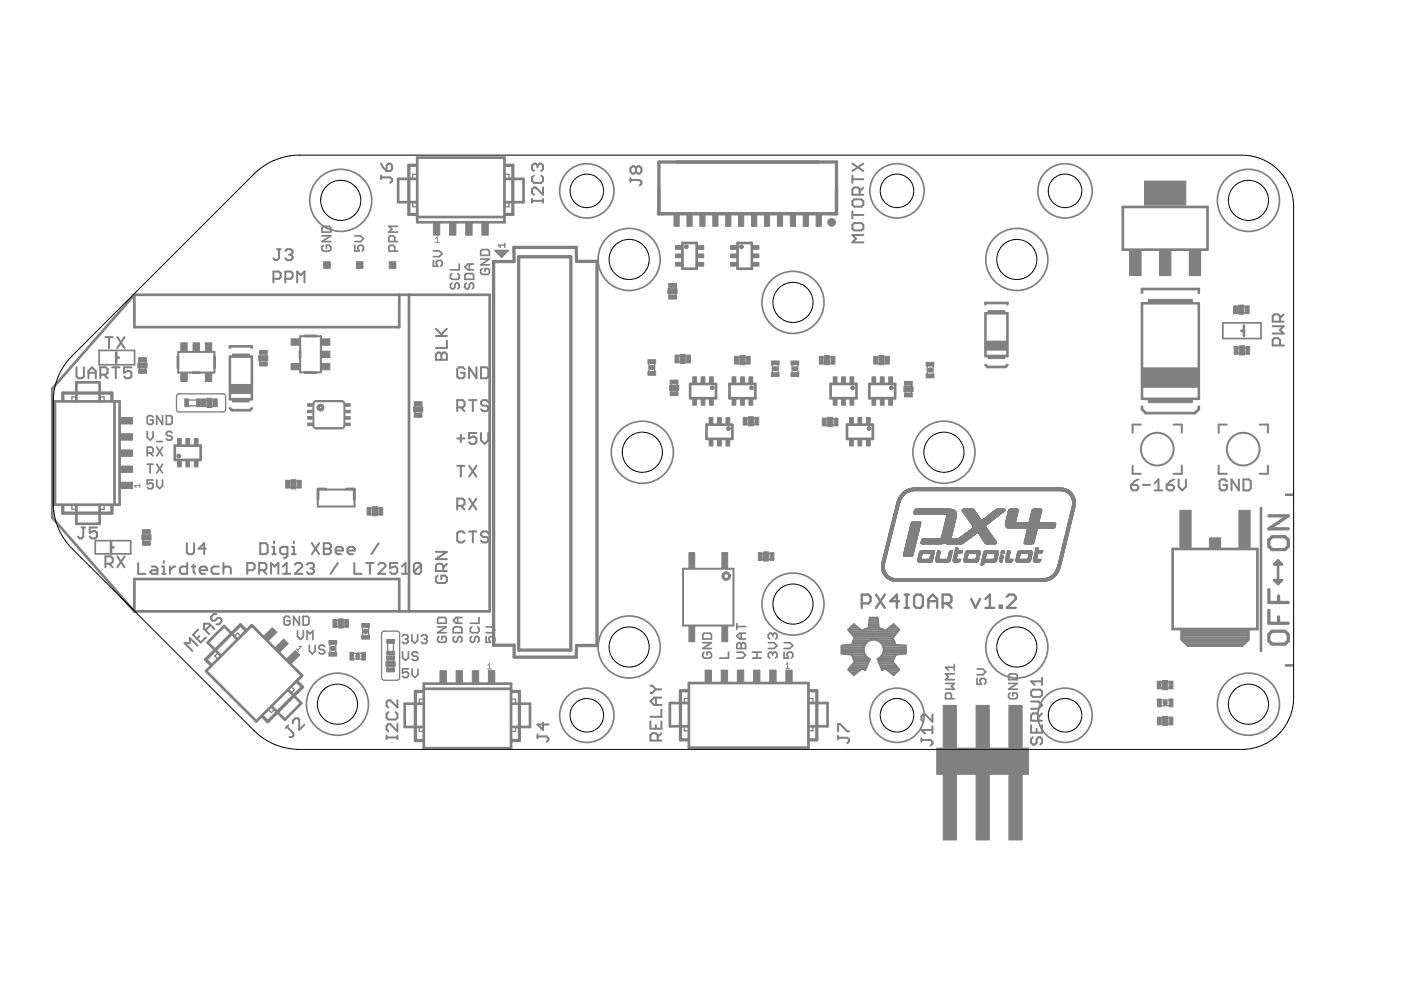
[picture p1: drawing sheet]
<svg xmlns="http://www.w3.org/2000/svg" width="297mm" height="210mm" viewBox="0 0 297 210" stroke-linecap="round" stroke-linejoin="round" font-family="sans-serif">
<g fill="#808080" stroke="#808080" stroke-width=".42">
<path d="M84.3 156v.7z"/>
<path d="M82 156.4h2.3z"/>
<path d="M82 156v.7z"/>
<path d="M84.3 153.5v1.6z"/>
<path d="M82.7 153.5l1.6 1.6z"/>
<path d="M82.3 153.5h.4z"/>
<path d="M82.3 153.5l-.3 .4z"/>
<path d="M82 153.9v.8z"/>
<path d="M82 154.7l.3 .4z"/>
<path d="M82.3 151l-.3 .4z"/>
<path d="M82 151.4v.7z"/>
<path d="M82 152.1l.3 .4z"/>
<path d="M82.3 152.5h1.6z"/>
<path d="M84.3 152.1l-.4 .4z"/>
<path d="M84.3 151.4v.7z"/>
<path d="M83.9 151l.4 .4z"/>
<path d="M84.3 148.5v1.5z"/>
<path d="M82.7 148.5l1.6 1.5z"/>
<path d="M82.3 148.5h.4z"/>
<path d="M82 148.8l.3-.3z"/>
<path d="M82 148.8v.8z"/>
<path d="M82 149.6l.3 .4z"/>
<path d="M115.9 157.3l.4-.4z"/>
<path d="M116.3 156.5v.4z"/>
<path d="M115.9 156.1l.4 .4z"/>
<path d="M114 156.1h1.9z"/>
<path d="M114 155.7v.8z"/>
<path d="M114 153.6h2.3z"/>
<path d="M114 153.6l1.1 1.2z"/>
<path d="M115.1 153.2v1.6z"/>
<path d="M39.1 136.4l1.7 1.6z"/>
<path d="M39.1 136.4h1.1z"/>
<path d="M40.2 135.3v1.1z"/>
<path d="M40.2 135.3l1.7 1.6z"/>
<path d="M42 133.5l-1.1 1.1z"/>
<path d="M40.9 134.6l1.7 1.6z"/>
<path d="M42.6 136.2l1.1-1.1z"/>
<path d="M42.3 134.9l-.6 .5z"/>
<path d="M43.3 133.3l1 1.2z"/>
<path d="M43.3 132.2v1.1z"/>
<path d="M43.3 132.2h1z"/>
<path d="M44.3 132.2l1.1 1.1z"/>
<path d="M44.6 132.5l-1.1 1.1z"/>
<path d="M45.3 130.2h.6z"/>
<path d="M44.8 130.7l.5-.5z"/>
<path d="M44.8 130.7v.6z"/>
<path d="M44.8 131.3l.2 .3z"/>
<path d="M45 131.6h.6z"/>
<path d="M45.6 131.6l.5-.6z"/>
<path d="M46.1 131h.6z"/>
<path d="M46.7 131l.2 .3z"/>
<path d="M46.9 131.3v.5z"/>
<path d="M46.9 131.8l-.5 .6z"/>
<path d="M45.9 132.4h.5z"/>
<path d="M61.4 156.3h.5z"/>
<path d="M61.9 156.3l.3-.3z"/>
<path d="M62.2 155.4v.6z"/>
<path d="M60.8 154.1l1.4 1.3z"/>
<path d="M60.6 154.3l.5-.5z"/>
<path d="M63.4 154.7l1.1-1z"/>
<path d="M63.4 152.6v2.1z"/>
<path d="M63.2 152.3l.2 .3z"/>
<path d="M62.6 152.3h.6z"/>
<path d="M62.6 152.3l-.5 .5z"/>
<path d="M62.1 152.8v.6z"/>
<path d="M137.9 157h2.3z"/>
<path d="M137.9 155.9v1.1z"/>
<path d="M137.9 155.9l.4-.4z"/>
<path d="M138.3 155.5h.8z"/>
<path d="M139.1 155.5l.3 .4z"/>
<path d="M139.4 155.9v1.1z"/>
<path d="M139.4 156.3l.8-.8z"/>
<path d="M137.9 153v1.5z"/>
<path d="M137.9 154.5h2.3z"/>
<path d="M140.2 153v1.5z"/>
<path d="M139.1 153.7v.8z"/>
<path d="M137.9 152h2.3z"/>
<path d="M140.2 150.4v1.6z"/>
<path d="M138.7 149.5h1.5z"/>
<path d="M137.9 148.7l.8 .8z"/>
<path d="M137.9 148.7l.8-.8z"/>
<path d="M138.7 147.9h1.5z"/>
<path d="M139.1 147.9v1.6z"/>
<path d="M137.9 146.9h.4z"/>
<path d="M138.3 146.9l.8-.7z"/>
<path d="M138.3 145.4l.8 .8z"/>
<path d="M137.9 145.4h.4z"/>
<path d="M139.1 146.2h1.1z"/>
<path d="M180 157.2l-.4 .4z"/>
<path d="M180 156.8v.4z"/>
<path d="M179.6 156.4l.4 .4z"/>
<path d="M177.7 156.4h1.9z"/>
<path d="M177.7 156v.8z"/>
<path d="M177.7 153.5v1.5z"/>
<path d="M177.7 153.5h.4z"/>
<path d="M178.1 153.5l1.5 1.5z"/>
<path d="M179.6 155h.4z"/>
<path d="M115.1 42.2v.8z"/>
<path d="M112.8 42.6h2.3z"/>
<path d="M112.8 42.2v.8z"/>
<path d="M115.1 39.8v1.5z"/>
<path d="M113.6 39.8l1.5 1.5z"/>
<path d="M113.2 39.8h.4z"/>
<path d="M112.8 40.1l.4-.3z"/>
<path d="M112.8 40.1v.8z"/>
<path d="M112.8 40.9l.4 .4z"/>
<path d="M112.8 37.6l.4-.4z"/>
<path d="M112.8 37.6v.8z"/>
<path d="M112.8 38.4l.4 .4z"/>
<path d="M113.2 38.8h1.5z"/>
<path d="M115.1 38.4l-.4 .4z"/>
<path d="M115.1 37.6v.8z"/>
<path d="M114.7 37.2l.4 .4z"/>
<path d="M112.8 35.9l.4 .4z"/>
<path d="M112.8 35.1v.8z"/>
<path d="M112.8 35.1l.4-.4z"/>
<path d="M113.2 34.7h.4z"/>
<path d="M113.6 34.7l.4 .4z"/>
<path d="M114 35.1v.4z"/>
<path d="M114.3 34.7l-.3 .4z"/>
<path d="M114.3 34.7h.4z"/>
<path d="M114.7 34.7l.4 .4z"/>
<path d="M115.1 35.1v.8z"/>
<path d="M115.1 35.9l-.4 .4z"/>
<path d="M83.1 38.4l-.4 .4z"/>
<path d="M83.1 38v.4z"/>
<path d="M82.7 37.6l.4 .4z"/>
<path d="M80.8 37.6h1.9z"/>
<path d="M80.8 37.2v.8z"/>
<path d="M80.8 34.7l.4 .8z"/>
<path d="M81.2 35.5l.8 .8z"/>
<path d="M82 36.3h.7z"/>
<path d="M83.1 35.9l-.4 .4z"/>
<path d="M83.1 35.1v.8z"/>
<path d="M82.7 34.7l.4 .4z"/>
<path d="M82.3 34.7h.4z"/>
<path d="M82.3 34.7l-.3 .4z"/>
<path d="M82 35.1v1.2z"/>
<path d="M16.5 113.8l.4 .4z"/>
<path d="M16.9 114.2h.4z"/>
<path d="M17.3 114.2l.4-.4z"/>
<path d="M17.7 111.8v2z"/>
<path d="M17.3 111.8h.8z"/>
<path d="M19 111.8h1.6z"/>
<path d="M19 111.8v1.2z"/>
<path d="M19 113l.8-.4z"/>
<path d="M19.8 112.6h.4z"/>
<path d="M20.2 112.6l.4 .4z"/>
<path d="M20.6 113v.8z"/>
<path d="M20.6 113.8l-.4 .4z"/>
<path d="M19.4 114.2h.8z"/>
<path d="M19 113.8l.4 .4z"/>
<path d="M16.2 77.9v1.9z"/>
<path d="M16.2 79.8l.4 .4z"/>
<path d="M16.6 80.2h.8z"/>
<path d="M17.4 80.2l.4-.4z"/>
<path d="M17.8 77.9v1.9z"/>
<path d="M18.8 78.7v1.5z"/>
<path d="M19.5 77.9l-.7 .8z"/>
<path d="M19.5 77.9l.8 .8z"/>
<path d="M20.3 78.7v1.5z"/>
<path d="M18.8 79h1.5z"/>
<path d="M21.3 77.9v2.3z"/>
<path d="M21.3 77.9h1.1z"/>
<path d="M22.4 77.9l.4 .4z"/>
<path d="M22.8 78.3v.7z"/>
<path d="M22.8 79l-.4 .4z"/>
<path d="M21.3 79.4h1.1z"/>
<path d="M22 79.4l.8 .8z"/>
<path d="M24.6 77.9v2.3z"/>
<path d="M23.8 77.9h1.5z"/>
<path d="M26.3 77.9h1.6z"/>
<path d="M26.3 77.9v1.1z"/>
<path d="M26.3 79l.8-.3z"/>
<path d="M27.1 78.7h.4z"/>
<path d="M27.5 78.7l.4 .3z"/>
<path d="M27.9 79v.8z"/>
<path d="M27.9 79.8l-.4 .4z"/>
<path d="M26.7 80.2h.8z"/>
<path d="M26.3 79.8l.4 .4z"/>
<path d="M180.7 51.4h2.3z"/>
<path d="M181.5 50.6l-.8 .8z"/>
<path d="M180.7 49.8l.8 .8z"/>
<path d="M180.7 49.8h2.3z"/>
<path d="M180.7 47.7v.8z"/>
<path d="M180.7 48.5l.4 .4z"/>
<path d="M181.1 48.9h1.5z"/>
<path d="M182.6 48.9l.4-.4z"/>
<path d="M183 47.7v.8z"/>
<path d="M182.6 47.3l.4 .4z"/>
<path d="M181.1 47.3h1.5z"/>
<path d="M180.7 47.7l.4-.4z"/>
<path d="M180.7 45.6h2.3z"/>
<path d="M180.7 44.8v1.5z"/>
<path d="M180.7 42.7v.7z"/>
<path d="M180.7 43.4l.4 .4z"/>
<path d="M181.1 43.8h1.5z"/>
<path d="M182.6 43.8l.4-.4z"/>
<path d="M183 42.7v.7z"/>
<path d="M182.6 42.3l.4 .4z"/>
<path d="M181.1 42.3h1.5z"/>
<path d="M180.7 42.7l.4-.4z"/>
<path d="M180.7 41.3h2.3z"/>
<path d="M180.7 40.1v1.2z"/>
<path d="M180.7 40.1l.4-.3z"/>
<path d="M181.1 39.8h.8z"/>
<path d="M181.9 39.8l.4 .3z"/>
<path d="M182.3 40.1v1.2z"/>
<path d="M182.3 40.5l.7-.7z"/>
<path d="M180.7 38h2.3z"/>
<path d="M180.7 37.2v1.6z"/>
<path d="M180.7 36.3l2.3-1.6z"/>
<path d="M180.7 34.7l2.3 1.6z"/>
<path d="M136 38.9l-.4 .4z"/>
<path d="M136 38.5v.4z"/>
<path d="M135.6 38.2l.4 .3z"/>
<path d="M133.7 38.2h1.9z"/>
<path d="M133.7 37.8v.7z"/>
<path d="M133.7 36.4l.4 .4z"/>
<path d="M133.7 35.6v.8z"/>
<path d="M133.7 35.6l.4-.3z"/>
<path d="M134.1 35.3h.4z"/>
<path d="M134.5 35.3l.3 .3z"/>
<path d="M134.8 35.6l.4-.3z"/>
<path d="M135.2 35.3h.4z"/>
<path d="M135.6 35.3l.4 .3z"/>
<path d="M136 35.6v.8z"/>
<path d="M136 36.4l-.4 .4z"/>
<path d="M135.2 36.8h.4z"/>
<path d="M134.8 36.4l.4 .4z"/>
<path d="M134.8 36.4l-.3 .4z"/>
<path d="M134.1 36.8h.4z"/>
<path d="M134.8 35.6v.8z"/>
<path d="M58 54.8l.4 .4z"/>
<path d="M58.4 55.2h.3z"/>
<path d="M58.7 55.2l.4-.4z"/>
<path d="M59.1 52.8v2z"/>
<path d="M58.7 52.8h.8z"/>
<path d="M60.5 53.2l.4-.4z"/>
<path d="M60.9 52.8h.8z"/>
<path d="M61.7 52.8l.3 .4z"/>
<path d="M62 53.2v.4z"/>
<path d="M61.7 54l.3-.4z"/>
<path d="M61.3 54h.4z"/>
<path d="M61.7 54l.3 .4z"/>
<path d="M62 54.4v.4z"/>
<path d="M62 54.8l-.3 .4z"/>
<path d="M60.9 55.2h.8z"/>
<path d="M60.5 54.8l.4 .4z"/>
<path d="M58 57.6v2.3z"/>
<path d="M58 57.6h1.1z"/>
<path d="M59.1 57.6l.4 .4z"/>
<path d="M59.5 58v.7z"/>
<path d="M59.5 58.7l-.4 .4z"/>
<path d="M58 59.1h1.1z"/>
<path d="M60.5 57.6v2.3z"/>
<path d="M60.5 57.6h1.2z"/>
<path d="M61.7 57.6l.3 .4z"/>
<path d="M62 58v.7z"/>
<path d="M62 58.7l-.3 .4z"/>
<path d="M60.5 59.1h1.2z"/>
<path d="M63 57.6v2.3z"/>
<path d="M63 57.6l.8 .7z"/>
<path d="M63.8 58.3l.8-.7z"/>
<path d="M64.6 57.6v2.3z"/>
<path d="M269.8 73.2h2.4z"/>
<path d="M269.8 72.1v1.1z"/>
<path d="M270.2 71.7l-.4 .4z"/>
<path d="M270.2 71.7h.8z"/>
<path d="M271 71.7l.4 .4z"/>
<path d="M271.4 72.1v1.1z"/>
<path d="M269.8 70.7h2.4z"/>
<path d="M271.4 70l.8 .7z"/>
<path d="M271.4 70l.8-.8z"/>
<path d="M269.8 69.2h2.4z"/>
<path d="M269.8 68.2h2.4z"/>
<path d="M269.8 67v1.2z"/>
<path d="M269.8 67l.4-.3z"/>
<path d="M270.2 66.7h.8z"/>
<path d="M271 66.7l.4 .3z"/>
<path d="M271.4 67v1.2z"/>
<path d="M271.4 67.4l.8-.7z"/>
<path d="M23.1 71.5v2.3z"/>
<path d="M22.4 71.5h1.5z"/>
<path d="M24.9 71.5l1.5 2.3z"/>
<path d="M26.4 71.5l-1.5 2.3z"/>
<path d="M22.4 118v2.3z"/>
<path d="M22.4 118h1.1z"/>
<path d="M23.5 118l.4 .3z"/>
<path d="M23.9 118.3v.8z"/>
<path d="M23.9 119.1l-.4 .4z"/>
<path d="M22.4 119.5h1.1z"/>
<path d="M23.1 119.5l.8 .8z"/>
<path d="M24.9 118l1.5 2.3z"/>
<path d="M26.4 118l-1.5 2.3z"/>
<path d="M29.3 119.4v2.3z"/>
<path d="M29.3 121.7h1.6z"/>
<path d="M32.2 120.1h.8z"/>
<path d="M33 120.1l.4 .4z"/>
<path d="M33.4 120.5v1.2z"/>
<path d="M32.2 121.7h1.2z"/>
<path d="M31.8 121.3l.4 .4z"/>
<path d="M31.8 121.3l.4-.4z"/>
<path d="M32.2 120.9h1.2z"/>
<path d="M34.4 120.1h.3z"/>
<path d="M34.7 120.1v1.6z"/>
<path d="M34.4 121.7h.7z"/>
<path d="M34.7 119v.4z"/>
<path d="M36 120.1v1.6z"/>
<path d="M36 120.9l.8-.8z"/>
<path d="M36.8 120.1h.4z"/>
<path d="M39.7 119.4v2.3z"/>
<path d="M38.5 121.7h1.2z"/>
<path d="M38.1 121.3l.4 .4z"/>
<path d="M38.1 120.5v.8z"/>
<path d="M38.1 120.5l.4-.4z"/>
<path d="M38.5 120.1h1.2z"/>
<path d="M41 119.7v1.6z"/>
<path d="M41 121.3l.4 .4z"/>
<path d="M40.7 120.1h.7z"/>
<path d="M42.7 121.7h.8z"/>
<path d="M42.3 121.3l.4 .4z"/>
<path d="M42.3 120.5v.8z"/>
<path d="M42.3 120.5l.4-.4z"/>
<path d="M42.7 120.1h.8z"/>
<path d="M43.5 120.1l.4 .4z"/>
<path d="M43.9 120.5v.4z"/>
<path d="M42.3 120.9h1.6z"/>
<path d="M45.3 120.1h1.1z"/>
<path d="M44.9 120.5l.4-.4z"/>
<path d="M44.9 120.5v.8z"/>
<path d="M44.9 121.3l.4 .4z"/>
<path d="M45.3 121.7h1.1z"/>
<path d="M47.4 119.4v2.3z"/>
<path d="M47.4 120.5l.4-.4z"/>
<path d="M47.8 120.1h.7z"/>
<path d="M48.5 120.1l.4 .4z"/>
<path d="M48.9 120.5v1.2z"/>
<path d="M52.4 119.4v2.3z"/>
<path d="M52.4 119.4h1.2z"/>
<path d="M53.6 119.4l.4 .3z"/>
<path d="M54 119.7v.8z"/>
<path d="M54 120.5l-.4 .4z"/>
<path d="M52.4 120.9h1.2z"/>
<path d="M54.9 119.4v2.3z"/>
<path d="M54.9 119.4h1.2z"/>
<path d="M56.1 119.4l.4 .3z"/>
<path d="M56.5 119.7v.8z"/>
<path d="M56.5 120.5l-.4 .4z"/>
<path d="M54.9 120.9h1.2z"/>
<path d="M55.7 120.9l.8 .8z"/>
<path d="M57.5 119.4v2.3z"/>
<path d="M57.5 119.4l.8 .7z"/>
<path d="M58.3 120.1l.7-.7z"/>
<path d="M59 119.4v2.3z"/>
<path d="M60 120.1l.8-.7z"/>
<path d="M60.8 119.4v2.3z"/>
<path d="M60 121.7h1.5z"/>
<path d="M62.5 121.7h1.6z"/>
<path d="M62.5 121.7l1.6-1.6z"/>
<path d="M64.1 119.7v.4z"/>
<path d="M63.7 119.4l.4 .3z"/>
<path d="M62.9 119.4h.8z"/>
<path d="M62.5 119.7l.4-.3z"/>
<path d="M65 119.7l.4-.3z"/>
<path d="M65.4 119.4h.8z"/>
<path d="M66.2 119.4l.4 .3z"/>
<path d="M66.6 119.7v.4z"/>
<path d="M66.2 120.5l.4-.4z"/>
<path d="M65.8 120.5h.4z"/>
<path d="M66.2 120.5l.4 .4z"/>
<path d="M66.6 120.9v.4z"/>
<path d="M66.2 121.7l.4-.4z"/>
<path d="M65.4 121.7h.8z"/>
<path d="M65 121.3l.4 .4z"/>
<path d="M71.6 119.4l-1.5 2.3z"/>
<path d="M75.1 119.4v2.3z"/>
<path d="M75.1 121.7h1.6z"/>
<path d="M78.4 119.4v2.3z"/>
<path d="M77.6 119.4h1.6z"/>
<path d="M80.2 121.7h1.5z"/>
<path d="M80.2 121.7l1.5-1.6z"/>
<path d="M81.7 119.7v.4z"/>
<path d="M81.3 119.4l.4 .3z"/>
<path d="M80.6 119.4h.7z"/>
<path d="M80.6 119.4l-.4 .3z"/>
<path d="M82.7 119.4h1.5z"/>
<path d="M82.7 119.4v1.1z"/>
<path d="M82.7 120.5l.8-.4z"/>
<path d="M83.5 120.1h.4z"/>
<path d="M83.9 120.1l.3 .4z"/>
<path d="M84.2 120.5v.8z"/>
<path d="M84.2 121.3l-.3 .4z"/>
<path d="M83.1 121.7h.8z"/>
<path d="M82.7 121.3l.4 .4z"/>
<path d="M85.2 120.1l.8-.7z"/>
<path d="M86 119.4v2.3z"/>
<path d="M85.2 121.7h1.6z"/>
<path d="M87.7 119.7v1.6z"/>
<path d="M87.7 119.7l.4-.3z"/>
<path d="M88.1 119.4h.8z"/>
<path d="M88.9 119.4l.4 .3z"/>
<path d="M89.3 119.7v1.6z"/>
<path d="M89.3 121.3l-.4 .4z"/>
<path d="M88.1 121.7h.8z"/>
<path d="M87.7 121.3l.4 .4z"/>
<path d="M87.7 121.3l1.6-1.6z"/>
<path d="M39.6 115.2v1.9z"/>
<path d="M39.6 117.1l.4 .4z"/>
<path d="M40 117.5h.8z"/>
<path d="M40.8 117.5l.3-.4z"/>
<path d="M41.1 115.2v1.9z"/>
<path d="M43.3 115.2v2.3z"/>
<path d="M43.3 115.2l-1.2 1.1z"/>
<path d="M42.1 116.3h1.6z"/>
<path d="M55.2 115.2v2.3z"/>
<path d="M55.2 117.5h1.1z"/>
<path d="M56.3 117.5l.4-.4z"/>
<path d="M56.7 115.6v1.5z"/>
<path d="M56.3 115.2l.4 .4z"/>
<path d="M55.2 115.2h1.1z"/>
<path d="M57.7 116h.4z"/>
<path d="M58.1 116v1.5z"/>
<path d="M57.7 117.5h.8z"/>
<path d="M58.1 114.8v.4z"/>
<path d="M60.2 118.3h.4z"/>
<path d="M60.9 117.9l-.3 .4z"/>
<path d="M60.9 116v1.9z"/>
<path d="M59.8 116h1.1z"/>
<path d="M59.8 116l-.4 .3z"/>
<path d="M59.4 116.3v.8z"/>
<path d="M59.4 117.1l.4 .4z"/>
<path d="M59.8 117.5h1.1z"/>
<path d="M61.9 116h.4z"/>
<path d="M62.3 116v1.5z"/>
<path d="M61.9 117.5h.8z"/>
<path d="M62.3 114.8v.4z"/>
<path d="M66.1 115.2l1.6 2.3z"/>
<path d="M67.7 115.2l-1.6 2.3z"/>
<path d="M68.6 115.2v2.3z"/>
<path d="M68.6 115.2h1.2z"/>
<path d="M69.8 115.2l.4 .4z"/>
<path d="M70.2 115.6v.4z"/>
<path d="M70.2 116l-.4 .3z"/>
<path d="M69.8 116.3l.4 .4z"/>
<path d="M70.2 116.7v.4z"/>
<path d="M70.2 117.1l-.4 .4z"/>
<path d="M68.6 117.5h1.2z"/>
<path d="M68.6 116.3h1.2z"/>
<path d="M71.5 117.5h.8z"/>
<path d="M71.2 117.1l.3 .4z"/>
<path d="M71.2 116.3v.8z"/>
<path d="M71.2 116.3l.3-.3z"/>
<path d="M71.5 116h.8z"/>
<path d="M72.3 116l.4 .3z"/>
<path d="M72.7 116.3v.4z"/>
<path d="M71.2 116.7h1.5z"/>
<path d="M74.1 117.5h.7z"/>
<path d="M73.7 117.1l.4 .4z"/>
<path d="M73.7 116.3v.8z"/>
<path d="M73.7 116.3l.4-.3z"/>
<path d="M74.1 116h.7z"/>
<path d="M74.8 116l.4 .3z"/>
<path d="M75.2 116.3v.4z"/>
<path d="M73.7 116.7h1.5z"/>
<path d="M80.3 115.2l-1.6 2.3z"/>
<path d="M219 156.3l-.4 .4z"/>
<path d="M218.6 156.7v.8z"/>
<path d="M218.6 157.5l.4 .4z"/>
<path d="M219 157.9h.4z"/>
<path d="M219.8 157.5l-.4 .4z"/>
<path d="M219.8 156.7v.8z"/>
<path d="M220.2 156.3l-.4 .4z"/>
<path d="M220.2 156.3h.4z"/>
<path d="M220.6 156.3l.3 .4z"/>
<path d="M220.9 156.7v.8z"/>
<path d="M220.9 157.5l-.3 .4z"/>
<path d="M218.6 153.8v1.5z"/>
<path d="M218.6 155.3h2.3z"/>
<path d="M220.9 153.8v1.5z"/>
<path d="M219.8 154.6v.7z"/>
<path d="M218.6 152.8h2.3z"/>
<path d="M218.6 151.6v1.2z"/>
<path d="M218.6 151.6l.4-.3z"/>
<path d="M219 151.3h.8z"/>
<path d="M219.8 151.3l.4 .3z"/>
<path d="M220.2 151.6v1.2z"/>
<path d="M220.2 152l.7-.7z"/>
<path d="M218.6 150.3h1.6z"/>
<path d="M220.2 150.3l.7-.8z"/>
<path d="M220.2 148.7l.7 .8z"/>
<path d="M218.6 148.7h1.6z"/>
<path d="M218.6 146.6v.8z"/>
<path d="M218.6 147.4l.4 .4z"/>
<path d="M219 147.8h1.6z"/>
<path d="M220.9 147.4l-.3 .4z"/>
<path d="M220.9 146.6v.8z"/>
<path d="M220.6 146.2l.3 .4z"/>
<path d="M219 146.2h1.6z"/>
<path d="M219 146.2l-.4 .4z"/>
<path d="M218.6 144.5l.8 .7z"/>
<path d="M218.6 144.5h2.3z"/>
<path d="M220.9 143.7v1.5z"/>
<path d="M250.6 98.7v1.8z"/>
<path d="M248.8 100.5h1.8z"/>
<path d="M240.1 100.5h1.8z"/>
<path d="M240.1 98.7v1.8z"/>
<path d="M240.1 90v1.8z"/>
<path d="M240.1 90h1.8z"/>
<path d="M248.8 90h1.8z"/>
<path d="M250.6 90v1.8z"/>
<path d="M240.6 102l.7-.4z"/>
<path d="M240.6 102l-.8 .8z"/>
<path d="M239.8 102.8v.8z"/>
<path d="M239.8 103.6l.4 .4z"/>
<path d="M240.2 104h.8z"/>
<path d="M241.3 103.6l-.3 .4z"/>
<path d="M241.3 103.2v.4z"/>
<path d="M241 102.8l.3 .4z"/>
<path d="M239.8 102.8h1.2z"/>
<path d="M242.3 102.8h1.6z"/>
<path d="M244.8 102.4l.8-.8z"/>
<path d="M245.6 101.6v2.4z"/>
<path d="M244.8 104h1.6z"/>
<path d="M248.1 102l.8-.4z"/>
<path d="M248.1 102l-.7 .8z"/>
<path d="M247.4 102.8v.8z"/>
<path d="M247.4 103.6l.4 .4z"/>
<path d="M247.8 104h.7z"/>
<path d="M248.5 104l.4-.4z"/>
<path d="M248.9 103.2v.4z"/>
<path d="M248.5 102.8l.4 .4z"/>
<path d="M247.4 102.8h1.1z"/>
<path d="M249.9 101.6v1.6z"/>
<path d="M249.9 103.2l.8 .8z"/>
<path d="M251.4 103.2l-.7 .8z"/>
<path d="M251.4 101.6v1.6z"/>
<path d="M268.8 98.7v1.8z"/>
<path d="M267.1 100.5h1.7z"/>
<path d="M258.4 100.5h1.7z"/>
<path d="M258.4 98.7v1.8z"/>
<path d="M258.4 90v1.8z"/>
<path d="M258.4 90h1.7z"/>
<path d="M267.1 90h1.7z"/>
<path d="M268.8 90v1.8z"/>
<path d="M259.7 101.6l.4 .4z"/>
<path d="M259 101.6h.7z"/>
<path d="M258.6 102l.4-.4z"/>
<path d="M258.6 102v1.6z"/>
<path d="M258.6 103.6l.4 .4z"/>
<path d="M259 104h.7z"/>
<path d="M259.7 104l.4-.4z"/>
<path d="M260.1 102.8v.8z"/>
<path d="M259.4 102.8h.7z"/>
<path d="M261.1 101.6v2.4z"/>
<path d="M261.1 101.6l1.6 2.4z"/>
<path d="M262.7 101.6v2.4z"/>
<path d="M263.6 101.6v2.4z"/>
<path d="M263.6 104h1.2z"/>
<path d="M265.2 103.6l-.4 .4z"/>
<path d="M265.2 102v1.6z"/>
<path d="M264.8 101.6l.4 .4z"/>
<path d="M263.6 101.6h1.2z"/>
<path d="M144.8 132.6h10.7z"/>
<path d="M144.8 120.6v12z"/>
<path d="M144.8 120.6h10.7z"/>
<path d="M155.5 120.6v12z"/>
<path d="M187 142.1l.7-.4z"/>
<path d="M187.7 141.7l1.8 1.5z"/>
<path d="M189.5 143.2l1.1-1.2z"/>
<path d="M189.2 140.3l1.4 1.7z"/>
<path d="M189.6 139.6l-.4 .7z"/>
<path d="M189.8 138.8l-.2 .8z"/>
<path d="M189.8 138.8l2.2-.2z"/>
<path d="M192 136.9v1.7z"/>
<path d="M189.8 136.7l2.2 .2z"/>
<path d="M189.6 136l.2 .7z"/>
<path d="M189.2 135.3l.4 .7z"/>
<path d="M190.6 133.5l-1.4 1.8z"/>
<path d="M189.5 132.4l1.1 1.1z"/>
<path d="M187.7 133.8l1.8-1.4z"/>
<path d="M187 133.4l.7 .4z"/>
<path d="M186.3 133.2l.7 .2z"/>
<path d="M186.1 131l.2 2.2z"/>
<path d="M184.4 131h1.7z"/>
<path d="M184.4 131l-.2 2.2z"/>
<path d="M183.4 133.4l.8-.2z"/>
<path d="M182.8 133.8l.6-.4z"/>
<path d="M181 132.4l1.8 1.4z"/>
<path d="M181 132.4l-1.1 1.1z"/>
<path d="M179.9 133.5l1.4 1.8z"/>
<path d="M181.3 135.3l-.4 .7z"/>
<path d="M180.9 136l-.2 .7z"/>
<path d="M178.4 136.9l2.3-.2z"/>
<path d="M178.4 136.9v1.7z"/>
<path d="M178.4 138.6l2.3 .2z"/>
<path d="M180.7 138.8l.2 .8z"/>
<path d="M180.9 139.6l.4 .7z"/>
<path d="M181.3 140.3l-1.4 1.7z"/>
<path d="M179.9 142l1.1 1.2z"/>
<path d="M181 143.2l1.8-1.5z"/>
<path d="M182.8 141.7l.6 .4z"/>
<path d="M184.4 139.7l-1 2.4z"/>
<path d="M184 139.5l.4 .2z"/>
<path d="M183.7 139.3l.3 .2z"/>
<path d="M183.5 138.9l.2 .4z"/>
<path d="M183.3 138.6l.2 .3z"/>
<path d="M183.1 138.2l.2 .4z"/>
<path d="M183.1 137.8v.4z"/>
<path d="M183.2 137.3l-.1 .5z"/>
<path d="M183.3 136.9l-.1 .4z"/>
<path d="M183.5 136.5l-.2 .4z"/>
<path d="M183.8 136.2l-.3 .3z"/>
<path d="M183.8 136.2l.3-.3z"/>
<path d="M184.1 135.9l.4-.2z"/>
<path d="M184.5 135.7l.5-.1z"/>
<path d="M185 135.6h.4z"/>
<path d="M185.4 135.6l.4 .1z"/>
<path d="M185.8 135.7l.4 .1z"/>
<path d="M186.2 135.8l.4 .3z"/>
<path d="M186.6 136.1l.3 .3z"/>
<path d="M186.9 136.4l.3 .4z"/>
<path d="M187.2 136.8l.1 .4z"/>
<path d="M187.3 137.2l.1 .4z"/>
<path d="M187.4 137.6v.5z"/>
<path d="M187.4 138.1l-.2 .4z"/>
<path d="M187.2 138.5l-.2 .4z"/>
<path d="M187 138.9l-.2 .3z"/>
<path d="M186.5 139.5l.3-.3z"/>
<path d="M186.1 139.7l.4-.2z"/>
<path d="M186.1 139.7l.9 2.4z"/>
<path d="M180.8 143h.5z"/>
<path d="M189.2 143h.4z"/>
<path d="M180.5 142.6h1.2z"/>
<path d="M188.8 142.6h1.2z"/>
<path d="M180.1 142.2h2.1z"/>
<path d="M188.3 142.2h2.1z"/>
<path d="M180 141.8h2.6z"/>
<path d="M182.9 141.8h.7z"/>
<path d="M186.9 141.8h.7z"/>
<path d="M187.8 141.8h2.7z"/>
<path d="M180.3 141.4h3.4z"/>
<path d="M186.8 141.4h3.4z"/>
<path d="M180.6 141.1h3.3z"/>
<path d="M186.6 141.1h3.3z"/>
<path d="M180.9 140.7h3.1z"/>
<path d="M186.5 140.7h3.1z"/>
<path d="M181.2 140.3h3z"/>
<path d="M186.3 140.3h3z"/>
<path d="M181.1 139.9h3.2z"/>
<path d="M186.1 139.9h3.3z"/>
<path d="M180.9 139.6h3.2z"/>
<path d="M186.4 139.6h3.2z"/>
<path d="M180.8 139.2h2.9z"/>
<path d="M186.8 139.2h2.9z"/>
<path d="M180.5 138.8h2.9z"/>
<path d="M187.1 138.8h2.9z"/>
<path d="M178.4 138.4h4.8z"/>
<path d="M187.3 138.4h4.7z"/>
<path d="M178.4 138h4.7z"/>
<path d="M187.4 138h4.6z"/>
<path d="M178.4 137.6h4.7z"/>
<path d="M187.4 137.6h4.6z"/>
<path d="M178.4 137.3h4.8z"/>
<path d="M187.3 137.3h4.7z"/>
<path d="M178.6 136.9h4.7z"/>
<path d="M187.2 136.9h4.7z"/>
<path d="M180.7 136.5h2.8z"/>
<path d="M187 136.5h2.8z"/>
<path d="M180.8 136.1h3z"/>
<path d="M186.6 136.1h3.1z"/>
<path d="M181 135.8h3.5z"/>
<path d="M186 135.8h3.5z"/>
<path d="M181.2 135.4h8.1z"/>
<path d="M181 135h8.4z"/>
<path d="M180.7 134.6h9.1z"/>
<path d="M180.4 134.2h9.7z"/>
<path d="M180.1 133.9h10.3z"/>
<path d="M179.9 133.5h2.5z"/>
<path d="M183.3 133.5h3.9z"/>
<path d="M188.1 133.5h2.5z"/>
<path d="M180.3 133.1h1.6z"/>
<path d="M184.2 133.1h2.1z"/>
<path d="M188.5 133.1h1.7z"/>
<path d="M180.7 132.7h.8z"/>
<path d="M184.2 132.7h2z"/>
<path d="M189 132.7h.8z"/>
<path d="M184.3 132.3h1.9z"/>
<path d="M184.3 132h1.9z"/>
<path d="M184.3 131.6h1.8z"/>
<path d="M184.4 131.2h1.7z"/>
<path d="M92.4 76.3h2.3z"/>
<path d="M92.4 75.1v1.2z"/>
<path d="M92.4 75.1l.4-.4z"/>
<path d="M92.8 74.7h.4z"/>
<path d="M93.2 74.7l.4 .4z"/>
<path d="M93.6 75.1l.4-.4z"/>
<path d="M94 74.7h.4z"/>
<path d="M94.4 74.7l.3 .4z"/>
<path d="M94.7 75.1v1.2z"/>
<path d="M93.6 75.1v1.2z"/>
<path d="M92.4 73.8h2.3z"/>
<path d="M94.7 72.2v1.6z"/>
<path d="M92.4 71.2h2.3z"/>
<path d="M92.4 69.7l1.6 1.5z"/>
<path d="M93.6 70.9l1.1-1.2z"/>
<path d="M92.8 122l-.4 .4z"/>
<path d="M92.4 122.4v.8z"/>
<path d="M92.4 123.2l.4 .4z"/>
<path d="M92.8 123.6h1.6z"/>
<path d="M94.7 123.2l-.3 .4z"/>
<path d="M94.7 122.4v.8z"/>
<path d="M94.4 122l.3 .4z"/>
<path d="M93.6 122h.8z"/>
<path d="M93.6 122v.8z"/>
<path d="M92.4 121.1h2.3z"/>
<path d="M92.4 119.9v1.2z"/>
<path d="M92.8 119.5l-.4 .4z"/>
<path d="M92.8 119.5h.8z"/>
<path d="M93.6 119.5l.4 .4z"/>
<path d="M94 119.9v1.2z"/>
<path d="M94 120.3l.7-.8z"/>
<path d="M92.4 118.6h2.3z"/>
<path d="M92.4 118.6l2.3-1.6z"/>
<path d="M92.4 117h2.3z"/>
<path d="M96.9 93h1.6z"/>
<path d="M97.7 92.2v1.5z"/>
<path d="M99.5 91.8h1.5z"/>
<path d="M99.5 91.8v1.2z"/>
<path d="M99.5 93l.7-.4z"/>
<path d="M100.2 92.6h.4z"/>
<path d="M100.6 92.6l.4 .4z"/>
<path d="M101 93v.7z"/>
<path d="M101 93.7l-.4 .4z"/>
<path d="M99.8 94.1h.8z"/>
<path d="M99.5 93.7l.3 .4z"/>
<path d="M102 91.8v1.5z"/>
<path d="M102 93.3l.8 .8z"/>
<path d="M103.5 93.3l-.7 .8z"/>
<path d="M103.5 91.8v1.5z"/>
<path d="M97.7 98.8v2.3z"/>
<path d="M96.9 98.8h1.6z"/>
<path d="M99.5 98.8l1.5 2.3z"/>
<path d="M101 98.8l-1.5 2.3z"/>
<path d="M96.9 105.7v2.3z"/>
<path d="M96.9 105.7h1.2z"/>
<path d="M98.1 105.7l.4 .4z"/>
<path d="M98.5 106.1v.8z"/>
<path d="M98.5 106.9l-.4 .4z"/>
<path d="M96.9 107.3h1.2z"/>
<path d="M97.7 107.3l.8 .7z"/>
<path d="M99.5 105.7l1.5 2.3z"/>
<path d="M101 105.7l-1.5 2.3z"/>
<path d="M98.1 112.7l.4 .4z"/>
<path d="M97.3 112.7h.8z"/>
<path d="M97.3 112.7l-.4 .4z"/>
<path d="M96.9 113.1v1.5z"/>
<path d="M96.9 114.6l.4 .4z"/>
<path d="M97.3 115h.8z"/>
<path d="M98.1 115l.4-.4z"/>
<path d="M100.2 112.7v2.3z"/>
<path d="M99.5 112.7h1.5z"/>
<path d="M103.1 112.7l.4 .4z"/>
<path d="M102.4 112.7h.7z"/>
<path d="M102.4 112.7l-.4 .4z"/>
<path d="M102 113.1v.4z"/>
<path d="M102 113.5l.4 .3z"/>
<path d="M102.4 113.8h.7z"/>
<path d="M103.1 113.8l.4 .4z"/>
<path d="M103.5 114.2v.4z"/>
<path d="M103.5 114.6l-.4 .4z"/>
<path d="M102.4 115h.7z"/>
<path d="M102 114.6l.4 .4z"/>
<path d="M96.9 84.8v2.4z"/>
<path d="M96.9 84.8h1.2z"/>
<path d="M98.1 84.8l.4 .4z"/>
<path d="M98.5 85.2v.8z"/>
<path d="M98.5 86l-.4 .4z"/>
<path d="M96.9 86.4h1.2z"/>
<path d="M97.7 86.4l.8 .8z"/>
<path d="M100.2 84.8v2.4z"/>
<path d="M99.5 84.8h1.5z"/>
<path d="M103.1 84.8l.4 .4z"/>
<path d="M102.4 84.8h.7z"/>
<path d="M102 85.2l.4-.4z"/>
<path d="M102 85.2v.4z"/>
<path d="M102 85.6l.4 .4z"/>
<path d="M102.4 86h.7z"/>
<path d="M103.1 86l.4 .4z"/>
<path d="M103.5 86.4v.4z"/>
<path d="M103.5 86.8l-.4 .4z"/>
<path d="M102.4 87.2h.7z"/>
<path d="M102 86.8l.4 .4z"/>
<path d="M98.1 77.9l.4 .4z"/>
<path d="M97.3 77.9h.8z"/>
<path d="M97.3 77.9l-.4 .4z"/>
<path d="M96.9 78.3v1.5z"/>
<path d="M96.9 79.8l.4 .4z"/>
<path d="M97.3 80.2h.8z"/>
<path d="M98.5 79.8l-.4 .4z"/>
<path d="M98.5 79v.8z"/>
<path d="M97.7 79h.8z"/>
<path d="M99.5 77.9v2.3z"/>
<path d="M99.5 77.9l1.5 2.3z"/>
<path d="M101 77.9v2.3z"/>
<path d="M102 77.9v2.3z"/>
<path d="M102 80.2h1.1z"/>
<path d="M103.1 80.2l.4-.4z"/>
<path d="M103.5 78.3v1.5z"/>
<path d="M103.1 77.9l.4 .4z"/>
<path d="M102 77.9h1.1z"/>
<path d="M197.7 157.7l-.4 .4z"/>
<path d="M197.7 157.3v.4z"/>
<path d="M197.3 156.9l.4 .4z"/>
<path d="M195.4 156.9h1.9z"/>
<path d="M195.4 156.5v.8z"/>
<path d="M195.4 154.8l.8 .7z"/>
<path d="M195.4 154.8h2.3z"/>
<path d="M197.7 154v1.5z"/>
<path d="M197.7 151.5v1.5z"/>
<path d="M196.2 151.5l1.5 1.5z"/>
<path d="M195.7 151.5h.5z"/>
<path d="M195.4 151.8l.3-.3z"/>
<path d="M195.4 151.8v.8z"/>
<path d="M195.4 152.6l.3 .4z"/>
<path d="M67 90.8h5.5z"/>
<path d="M67 85h5.5z"/>
<path d="M75.2 103.8v3.6z"/>
<path d="M67.4 107.4h7.8z"/>
<path d="M67.4 103.8v3.6z"/>
<path d="M67.4 103.8h7.8z"/>
<path d="M68 71.3v7.7z"/>
<path d="M63.6 71.3v7.7z"/>
<path d="M63.6 71.3h4.4z"/>
<path d="M63.6 79h4.4z"/>
<path d="M37.8 74.6h7.7z"/>
<path d="M37.8 79h7.7z"/>
<path d="M37.8 74.6v4.4z"/>
<path d="M45.5 74.6v4.4z"/>
<path d="M66.4 85.6v4.7z"/>
<path d="M73 85.6v4.7z"/>
</g>
<g fill="#808080" stroke="#808080" stroke-width=".36">
<path d="M103.1 135v1.2z"/>
<path d="M103.1 136.2h.9z"/>
<path d="M103.7 135.6l.3 .6z"/>
<path d="M103.7 135.3v.3z"/>
<path d="M103.7 135.3l.3-.3z"/>
<path d="M104 135h.6z"/>
<path d="M104.6 135l.3 .3z"/>
<path d="M104.9 135.3v.6z"/>
<path d="M104.9 135.9l-.3 .3z"/>
<path d="M103.1 134.2h1.2z"/>
<path d="M104.3 134.2l.6-.7z"/>
<path d="M104.3 132.9l.6 .6z"/>
<path d="M103.1 132.9h1.2z"/>
<path d="M93.1 135l-.3 .3z"/>
<path d="M92.8 135.3v.6z"/>
<path d="M92.8 135.9l.3 .3z"/>
<path d="M93.1 136.2h1.2z"/>
<path d="M94.3 136.2l.3-.3z"/>
<path d="M94.6 135.3v.6z"/>
<path d="M94.3 135l.3 .3z"/>
<path d="M93.7 135h.6z"/>
<path d="M93.7 135v.6z"/>
<path d="M92.8 134.2h1.8z"/>
<path d="M92.8 134.2l1.8-1.3z"/>
<path d="M92.8 132.9h1.8z"/>
<path d="M92.8 132.1h1.8z"/>
<path d="M94.6 131.2v.9z"/>
<path d="M94.3 130.9l.3 .3z"/>
<path d="M93.1 130.9h1.2z"/>
<path d="M93.1 130.9l-.3 .3z"/>
<path d="M92.8 131.2v.9z"/>
<path d="M96.1 135.3l.3-.3z"/>
<path d="M96.1 135.3v.6z"/>
<path d="M96.1 135.9l.3 .3z"/>
<path d="M96.4 136.2h.3z"/>
<path d="M96.7 136.2l.3-.3z"/>
<path d="M97 135.3v.6z"/>
<path d="M97 135.3l.3-.3z"/>
<path d="M97.3 135h.3z"/>
<path d="M97.6 135l.3 .3z"/>
<path d="M97.9 135.3v.6z"/>
<path d="M97.9 135.9l-.3 .3z"/>
<path d="M96.1 134.2h1.8z"/>
<path d="M97.9 133.2v1z"/>
<path d="M97.6 132.9l.3 .3z"/>
<path d="M96.4 132.9h1.2z"/>
<path d="M96.4 132.9l-.3 .3z"/>
<path d="M96.1 133.2v1z"/>
<path d="M96.7 132.1h1.2z"/>
<path d="M96.1 131.5l.6 .6z"/>
<path d="M96.1 131.5l.6-.6z"/>
<path d="M96.7 130.9h1.2z"/>
<path d="M97 130.9v1.2z"/>
<path d="M99.7 135.3l.3-.3z"/>
<path d="M99.7 135.3v.6z"/>
<path d="M99.7 135.9l.3 .3z"/>
<path d="M100 136.2h.3z"/>
<path d="M100.3 136.2l.3-.3z"/>
<path d="M100.6 135.3v.6z"/>
<path d="M100.6 135.3l.3-.3z"/>
<path d="M100.9 135h.4z"/>
<path d="M101.3 135l.3 .3z"/>
<path d="M101.6 135.3v.6z"/>
<path d="M101.6 135.9l-.3 .3z"/>
<path d="M100 132.9l-.3 .3z"/>
<path d="M99.7 133.2v.7z"/>
<path d="M99.7 133.9l.3 .3z"/>
<path d="M100 134.2h1.3z"/>
<path d="M101.3 134.2l.3-.3z"/>
<path d="M101.6 133.2v.7z"/>
<path d="M101.3 132.9l.3 .3z"/>
<path d="M99.7 132.1h1.9z"/>
<path d="M101.6 130.9v1.2z"/>
<path d="M259.3 68.5h8.1z"/>
<path d="M259.3 68.5v3.3z"/>
<path d="M259.3 71.8h8.1z"/>
<path d="M267.4 68.5v3.3z"/>
<path d="M102.2 57l-.3 .3z"/>
<path d="M101.9 57.3v.6z"/>
<path d="M101.9 57.9l.3 .3z"/>
<path d="M102.2 58.2h1.2z"/>
<path d="M103.4 58.2l.4-.3z"/>
<path d="M103.8 57.3v.6z"/>
<path d="M103.4 57l.4 .3z"/>
<path d="M102.8 57h.6z"/>
<path d="M102.8 57v.6z"/>
<path d="M101.9 56.2h1.9z"/>
<path d="M101.9 56.2l1.9-1.3z"/>
<path d="M101.9 54.9h1.9z"/>
<path d="M101.9 54.1h1.9z"/>
<path d="M103.8 53.2v.9z"/>
<path d="M103.4 52.9l.4 .3z"/>
<path d="M102.2 52.9h1.2z"/>
<path d="M102.2 52.9l-.3 .3z"/>
<path d="M101.9 53.2v.9z"/>
<path d="M91.9 55.2v1.3z"/>
<path d="M91.9 56.5h.9z"/>
<path d="M92.5 55.8l.3 .7z"/>
<path d="M92.5 55.5v.3z"/>
<path d="M92.5 55.5l.3-.3z"/>
<path d="M92.8 55.2h.6z"/>
<path d="M93.4 55.2l.3 .3z"/>
<path d="M93.7 55.5v.6z"/>
<path d="M93.7 56.1l-.3 .4z"/>
<path d="M91.9 54.4h1.2z"/>
<path d="M93.1 54.4l.6-.6z"/>
<path d="M93.1 53.2l.6 .6z"/>
<path d="M91.9 53.2h1.2z"/>
<path d="M95.8 60l-.3 .3z"/>
<path d="M95.5 60.3v.6z"/>
<path d="M95.5 60.9l.3 .3z"/>
<path d="M95.8 61.2h.3z"/>
<path d="M96.1 61.2l.3-.3z"/>
<path d="M96.4 60.3v.6z"/>
<path d="M96.7 60l-.3 .3z"/>
<path d="M96.7 60h.3z"/>
<path d="M97 60l.4 .3z"/>
<path d="M97.4 60.3v.6z"/>
<path d="M97 61.2l.4-.3z"/>
<path d="M95.8 58l-.3 .3z"/>
<path d="M95.5 58.3v.6z"/>
<path d="M95.5 58.9l.3 .3z"/>
<path d="M95.8 59.2h1.2z"/>
<path d="M97 59.2l.4-.3z"/>
<path d="M97.4 58.3v.6z"/>
<path d="M97 58l.4 .3z"/>
<path d="M95.5 57.2h1.9z"/>
<path d="M97.4 56v1.2z"/>
<path d="M98.9 60l-.3 .3z"/>
<path d="M98.6 60.3v.6z"/>
<path d="M98.6 60.9l.3 .3z"/>
<path d="M98.9 61.2h.3z"/>
<path d="M99.2 61.2l.3-.3z"/>
<path d="M99.5 60.3v.6z"/>
<path d="M99.8 60l-.3 .3z"/>
<path d="M99.8 60h.3z"/>
<path d="M100.1 60l.3 .3z"/>
<path d="M100.4 60.3v.6z"/>
<path d="M100.4 60.9l-.3 .3z"/>
<path d="M98.6 59.2h1.8z"/>
<path d="M100.4 58.3v.9z"/>
<path d="M100.1 58l.3 .3z"/>
<path d="M98.9 58h1.2z"/>
<path d="M98.9 58l-.3 .3z"/>
<path d="M98.6 58.3v.9z"/>
<path d="M99.2 57.2h1.2z"/>
<path d="M98.6 56.6l.6 .6z"/>
<path d="M99.2 56l-.6 .6z"/>
<path d="M99.2 56h1.2z"/>
<path d="M99.5 56v1.2z"/>
<path d="M149.3 138.3l-.3 .3z"/>
<path d="M149 138.6v.6z"/>
<path d="M149 139.2l.3 .3z"/>
<path d="M149.3 139.5h1.2z"/>
<path d="M150.5 139.5l.3-.3z"/>
<path d="M150.8 138.6v.6z"/>
<path d="M150.5 138.3l.3 .3z"/>
<path d="M149.9 138.3h.6z"/>
<path d="M149.9 138.3v.6z"/>
<path d="M149 137.5h1.8z"/>
<path d="M149 137.5l1.8-1.2z"/>
<path d="M149 136.3h1.8z"/>
<path d="M149 135.5h1.8z"/>
<path d="M150.8 134.6v.9z"/>
<path d="M150.5 134.3l.3 .3z"/>
<path d="M149.3 134.3h1.2z"/>
<path d="M149 134.6l.3-.3z"/>
<path d="M149 134.6v.9z"/>
<path d="M166.2 138.3v1.2z"/>
<path d="M166.2 139.5h1z"/>
<path d="M166.9 138.9l.3 .6z"/>
<path d="M166.9 138.6v.3z"/>
<path d="M166.9 138.6l.3-.3z"/>
<path d="M167.2 138.3h.6z"/>
<path d="M167.8 138.3l.3 .3z"/>
<path d="M168.1 138.6v.6z"/>
<path d="M168.1 139.2l-.3 .3z"/>
<path d="M166.2 137.5h1.3z"/>
<path d="M167.5 137.5l.6-.6z"/>
<path d="M167.5 136.3l.6 .6z"/>
<path d="M166.2 136.3h1.3z"/>
<path d="M162.9 139.2l.3 .3z"/>
<path d="M162.9 138.6v.6z"/>
<path d="M162.9 138.6l.3-.3z"/>
<path d="M163.2 138.3h.3z"/>
<path d="M163.5 138.3l.3 .3z"/>
<path d="M163.8 138.6v.3z"/>
<path d="M164.1 138.3l-.3 .3z"/>
<path d="M164.1 138.3h.3z"/>
<path d="M164.4 138.3l.3 .3z"/>
<path d="M164.7 138.6v.6z"/>
<path d="M164.7 139.2l-.3 .3z"/>
<path d="M162.9 137.5h1.2z"/>
<path d="M164.1 137.5l.6-.6z"/>
<path d="M164.1 136.3l.6 .6z"/>
<path d="M162.9 136.3h1.2z"/>
<path d="M162.9 135.2l.3 .3z"/>
<path d="M162.9 134.6v.6z"/>
<path d="M162.9 134.6l.3-.3z"/>
<path d="M163.2 134.3h.3z"/>
<path d="M163.5 134.3l.3 .3z"/>
<path d="M163.8 134.6v.3z"/>
<path d="M163.8 134.6l.3-.3z"/>
<path d="M164.1 134.3h.3z"/>
<path d="M164.4 134.3l.3 .3z"/>
<path d="M164.7 134.6v.6z"/>
<path d="M164.7 135.2l-.3 .3z"/>
<path d="M156.2 139.5h1.3z"/>
<path d="M158.1 138.9l-.6 .6z"/>
<path d="M157.5 138.3l.6 .6z"/>
<path d="M156.2 138.3h1.3z"/>
<path d="M156.2 137.5h1.9z"/>
<path d="M156.2 136.6v.9z"/>
<path d="M156.5 136.3l-.3 .3z"/>
<path d="M156.5 136.3h.3z"/>
<path d="M156.8 136.3l.3 .3z"/>
<path d="M157.1 136.6l.4-.3z"/>
<path d="M157.5 136.3h.3z"/>
<path d="M157.8 136.3l.3 .3z"/>
<path d="M158.1 136.6v.9z"/>
<path d="M157.1 136.6v.9z"/>
<path d="M156.8 135.5h1.3z"/>
<path d="M156.2 134.9l.6 .6z"/>
<path d="M156.2 134.9l.6-.6z"/>
<path d="M156.8 134.3h1.3z"/>
<path d="M157.1 134.3v1.2z"/>
<path d="M156.2 132.8h1.9z"/>
<path d="M156.2 132.2v1.3z"/>
<path d="M159.6 139.5h1.8z"/>
<path d="M160.5 138.3v1.2z"/>
<path d="M159.6 138.3h1.8z"/>
<path d="M152.6 139.5h1.9z"/>
<path d="M154.5 138.3v1.2z"/>
<path d="M68.6 52l-.3 .3z"/>
<path d="M68.3 52.3v.6z"/>
<path d="M68.3 52.9l.3 .3z"/>
<path d="M68.6 53.2h1.2z"/>
<path d="M69.8 53.2l.3-.3z"/>
<path d="M70.1 52.3v.6z"/>
<path d="M69.8 52l.3 .3z"/>
<path d="M69.2 52h.6z"/>
<path d="M69.2 52v.6z"/>
<path d="M68.3 51.2h1.8z"/>
<path d="M68.3 51.2l1.8-1.2z"/>
<path d="M68.3 50h1.8z"/>
<path d="M68.3 49.2h1.8z"/>
<path d="M70.1 48.3v.9z"/>
<path d="M69.8 48l.3 .3z"/>
<path d="M68.6 48h1.2z"/>
<path d="M68.3 48.3l.3-.3z"/>
<path d="M68.3 48.3v.9z"/>
<path d="M82.5 53.2h1.8z"/>
<path d="M82.5 52.3v.9z"/>
<path d="M82.8 52l-.3 .3z"/>
<path d="M82.8 52h.6z"/>
<path d="M83.4 52l.3 .3z"/>
<path d="M83.7 52.3v.9z"/>
<path d="M82.5 51.2h1.8z"/>
<path d="M82.5 50.3v.9z"/>
<path d="M82.8 50l-.3 .3z"/>
<path d="M82.8 50h.6z"/>
<path d="M83.4 50l.3 .3z"/>
<path d="M83.7 50.3v.9z"/>
<path d="M82.5 49.2h1.8z"/>
<path d="M83.1 48.6l-.6 .6z"/>
<path d="M82.5 48l.6 .6z"/>
<path d="M82.5 48h1.8z"/>
<path d="M75.2 52v1.2z"/>
<path d="M75.2 53.2h1z"/>
<path d="M75.8 52.6l.4 .6z"/>
<path d="M75.8 52.3v.3z"/>
<path d="M75.8 52.3l.4-.3z"/>
<path d="M76.2 52h.6z"/>
<path d="M76.8 52l.3 .3z"/>
<path d="M77.1 52.3v.6z"/>
<path d="M77.1 52.9l-.3 .3z"/>
<path d="M75.2 51.2h1.3z"/>
<path d="M76.5 51.2l.6-.6z"/>
<path d="M76.5 50l.6 .6z"/>
<path d="M75.2 50h1.3z"/>
<path d="M21 77.3h7.5z"/>
<path d="M21 74.3v3z"/>
<path d="M28.5 74.3v3z"/>
<path d="M21 74.3h7.5z"/>
<path d="M20.2 114.6h7.5z"/>
<path d="M27.7 114.6v2.8z"/>
<path d="M20.2 114.6v2.8z"/>
<path d="M20.2 117.4h7.5z"/>
<path d="M32.1 88.1l.3 .3z"/>
<path d="M31.5 88.1h.6z"/>
<path d="M31.5 88.1l-.3 .3z"/>
<path d="M31.2 88.4v1.3z"/>
<path d="M31.2 89.7l.3 .3z"/>
<path d="M31.5 90h.6z"/>
<path d="M32.1 90l.3-.3z"/>
<path d="M32.4 89v.7z"/>
<path d="M31.8 89h.6z"/>
<path d="M33.2 88.1v1.9z"/>
<path d="M33.2 88.1l1.3 1.9z"/>
<path d="M34.5 88.1v1.9z"/>
<path d="M35.3 88.1v1.9z"/>
<path d="M35.3 90h.9z"/>
<path d="M36.2 90l.3-.3z"/>
<path d="M36.5 88.4v1.3z"/>
<path d="M36.2 88.1l.3 .3z"/>
<path d="M35.3 88.1h.9z"/>
<path d="M31.8 98.4v1.9z"/>
<path d="M31.2 98.4h1.2z"/>
<path d="M33.2 98.4l1.3 1.9z"/>
<path d="M34.5 98.4l-1.3 1.9z"/>
<path d="M31.2 94.8v1.9z"/>
<path d="M31.2 94.8h.9z"/>
<path d="M32.1 94.8l.3 .3z"/>
<path d="M32.4 95.1v.6z"/>
<path d="M32.4 95.7l-.3 .4z"/>
<path d="M31.2 96.1h.9z"/>
<path d="M31.8 96.1l.6 .6z"/>
<path d="M33.2 94.8l1.3 1.9z"/>
<path d="M34.5 94.8l-1.3 1.9z"/>
<path d="M31.2 101.8h1.2z"/>
<path d="M31.2 101.8v.9z"/>
<path d="M31.2 102.7l.6-.3z"/>
<path d="M31.8 102.4h.3z"/>
<path d="M32.1 102.4l.3 .3z"/>
<path d="M32.4 102.7v.6z"/>
<path d="M32.1 103.6l.3-.3z"/>
<path d="M31.5 103.6h.6z"/>
<path d="M31.2 103.3l.3 .3z"/>
<path d="M33.2 101.8v1.2z"/>
<path d="M33.2 103l.6 .6z"/>
<path d="M33.8 103.6l.7-.6z"/>
<path d="M34.5 101.8v1.2z"/>
<path d="M61.2 130.7l.3 .3z"/>
<path d="M60.5 130.7h.7z"/>
<path d="M60.5 130.7l-.3 .3z"/>
<path d="M60.2 131v1.2z"/>
<path d="M60.2 132.2l.3 .3z"/>
<path d="M60.5 132.5h.7z"/>
<path d="M61.2 132.5l.3-.3z"/>
<path d="M61.5 131.6v.6z"/>
<path d="M60.9 131.6h.6z"/>
<path d="M62.3 130.7v1.8z"/>
<path d="M62.3 130.7l1.2 1.8z"/>
<path d="M63.5 130.7v1.8z"/>
<path d="M64.3 130.7v1.8z"/>
<path d="M64.3 132.5h.9z"/>
<path d="M65.2 132.5l.3-.3z"/>
<path d="M65.5 131v1.2z"/>
<path d="M65.2 130.7l.3 .3z"/>
<path d="M64.3 130.7h.9z"/>
<path d="M63.1 133.8v1.2z"/>
<path d="M63.1 135l.6 .6z"/>
<path d="M63.7 135.6l.6-.6z"/>
<path d="M64.3 133.8v1.2z"/>
<path d="M65.1 133.8v1.8z"/>
<path d="M65.1 133.8l.6 .6z"/>
<path d="M65.7 134.4l.6-.6z"/>
<path d="M66.3 133.8v1.8z"/>
<path d="M65.6 136.8v1.2z"/>
<path d="M65.6 138l.6 .6z"/>
<path d="M66.2 138.6l.6-.6z"/>
<path d="M66.8 136.8v1.2z"/>
<path d="M68.5 136.8l.3 .3z"/>
<path d="M67.9 136.8h.6z"/>
<path d="M67.9 136.8l-.3 .3z"/>
<path d="M67.6 137.1v.3z"/>
<path d="M67.6 137.4l.3 .3z"/>
<path d="M67.9 137.7h.6z"/>
<path d="M68.5 137.7l.3 .3z"/>
<path d="M68.8 138v.3z"/>
<path d="M68.8 138.3l-.3 .3z"/>
<path d="M67.9 138.6h.6z"/>
<path d="M67.6 138.3l.3 .3z"/>
<path d="M85.3 138.2v1.2z"/>
<path d="M85.3 139.4l.7 .6z"/>
<path d="M86 140l.6-.6z"/>
<path d="M86.6 138.2v1.2z"/>
<path d="M88.3 138.2l.3 .3z"/>
<path d="M87.7 138.2h.6z"/>
<path d="M87.7 138.2l-.3 .3z"/>
<path d="M87.4 138.5v.3z"/>
<path d="M87.4 138.8l.3 .3z"/>
<path d="M87.7 139.1h.6z"/>
<path d="M88.3 139.1l.3 .3z"/>
<path d="M88.6 139.4v.3z"/>
<path d="M88.3 140l.3-.3z"/>
<path d="M87.7 140h.6z"/>
<path d="M87.4 139.7l.3 .3z"/>
<path d="M85.3 134.9l.3-.3z"/>
<path d="M85.6 134.6h.6z"/>
<path d="M86.2 134.6l.3 .3z"/>
<path d="M86.5 134.9v.3z"/>
<path d="M86.5 135.2l-.3 .3z"/>
<path d="M85.9 135.5h.3z"/>
<path d="M86.2 135.5l.3 .3z"/>
<path d="M86.5 135.8v.3z"/>
<path d="M86.5 136.1l-.3 .3z"/>
<path d="M85.6 136.4h.6z"/>
<path d="M85.3 136.1l.3 .3z"/>
<path d="M87.3 134.6v1.2z"/>
<path d="M87.3 135.8l.6 .6z"/>
<path d="M87.9 136.4l.6-.6z"/>
<path d="M88.5 134.6v1.2z"/>
<path d="M89.6 134.6l-.3 .3z"/>
<path d="M89.6 134.6h.6z"/>
<path d="M90.2 134.6l.4 .3z"/>
<path d="M90.6 134.9v.3z"/>
<path d="M90.6 135.2l-.4 .3z"/>
<path d="M89.9 135.5h.3z"/>
<path d="M90.2 135.5l.4 .3z"/>
<path d="M90.6 135.8v.3z"/>
<path d="M90.2 136.4l.4-.3z"/>
<path d="M89.6 136.4h.6z"/>
<path d="M89.3 136.1l.3 .3z"/>
<path d="M85.3 141.8h1.3z"/>
<path d="M85.3 141.8v.9z"/>
<path d="M85.3 142.7l.7-.3z"/>
<path d="M86 142.4h.3z"/>
<path d="M86.3 142.4l.3 .3z"/>
<path d="M86.6 142.7v.7z"/>
<path d="M86.3 143.7l.3-.3z"/>
<path d="M85.7 143.7h.6z"/>
<path d="M85.3 143.4l.4 .3z"/>
<path d="M87.4 141.8v1.2z"/>
<path d="M87.4 143l.6 .7z"/>
<path d="M88 143.7l.6-.7z"/>
<path d="M88.6 141.8v1.2z"/>
<path d="M214.1 146.9l-.3 .3z"/>
<path d="M213.8 147.2v.6z"/>
<path d="M213.8 147.8l.3 .3z"/>
<path d="M214.1 148.1h1.3z"/>
<path d="M215.4 148.1l.3-.3z"/>
<path d="M215.7 147.2v.6z"/>
<path d="M215.4 146.9l.3 .3z"/>
<path d="M214.8 146.9h.6z"/>
<path d="M214.8 146.9v.6z"/>
<path d="M213.8 146.1h1.9z"/>
<path d="M213.8 146.1l1.9-1.2z"/>
<path d="M213.8 144.9h1.9z"/>
<path d="M213.8 144.1h1.9z"/>
<path d="M215.7 143.2v.9z"/>
<path d="M215.4 142.9l.3 .3z"/>
<path d="M214.1 142.9h1.3z"/>
<path d="M214.1 142.9l-.3 .3z"/>
<path d="M213.8 143.2v.9z"/>
<path d="M207.2 143.8v1.3z"/>
<path d="M207.2 145.1h.9z"/>
<path d="M207.8 144.5l.3 .6z"/>
<path d="M207.8 144.2v.3z"/>
<path d="M207.8 144.2l.3-.4z"/>
<path d="M208.1 143.8h.6z"/>
<path d="M208.7 143.8l.3 .4z"/>
<path d="M209 144.2v.6z"/>
<path d="M209 144.8l-.3 .3z"/>
<path d="M207.2 143.1h1.2z"/>
<path d="M208.4 143.1l.6-.6z"/>
<path d="M208.4 141.8l.6 .7z"/>
<path d="M207.2 141.8h1.2z"/>
<path d="M200.5 148.1h1.8z"/>
<path d="M200.5 147.2v.9z"/>
<path d="M200.5 147.2l.3-.3z"/>
<path d="M200.8 146.9h.6z"/>
<path d="M201.4 146.9l.3 .3z"/>
<path d="M201.7 147.2v.9z"/>
<path d="M200.5 146.1h1.8z"/>
<path d="M201.7 145.5l.6 .6z"/>
<path d="M201.7 145.5l.6-.6z"/>
<path d="M200.5 144.9h1.8z"/>
<path d="M200.5 144.1h1.8z"/>
<path d="M200.5 144.1l.6-.6z"/>
<path d="M200.5 142.9l.6 .6z"/>
<path d="M200.5 142.9h1.8z"/>
<path d="M200.5 141.5l.6 .6z"/>
<path d="M200.5 141.5h1.8z"/>
<path d="M202.3 140.9v1.2z"/>
<path d="M31.2 91.5v1.2z"/>
<path d="M31.2 92.7l.6 .6z"/>
<path d="M31.8 93.3l.6-.6z"/>
<path d="M32.4 91.5v1.2z"/>
<path d="M33.2 93.6h1.3z"/>
<path d="M36.2 91.5l.3 .3z"/>
<path d="M35.6 91.5h.6z"/>
<path d="M35.6 91.5l-.3 .3z"/>
<path d="M35.3 91.8v.3z"/>
<path d="M35.3 92.1l.3 .3z"/>
<path d="M35.6 92.4h.6z"/>
<path d="M36.2 92.4l.3 .3z"/>
<path d="M36.5 92.7v.3z"/>
<path d="M36.5 93l-.3 .3z"/>
<path d="M35.6 93.3h.6z"/>
<path d="M35.3 93l.3 .3z"/>
<path d="M105 53.1l1.3 1.4z"/>
<path d="M105 53.1h2.7z"/>
<path d="M107.7 53.1l-1.4 1.4z"/>
<path d="M106 54.2h.7z"/>
<path d="M105.7 53.8h1.3z"/>
<path d="M105.4 53.5h1.9z"/>
<path d="M105.1 53.2h2.5z"/>
</g>
<g fill="#808080" stroke="#808080" stroke-width=".51">
<path d="M182.7 126.1v2.8z"/>
<path d="M182.7 126.1h1.4z"/>
<path d="M184.1 126.1l.5 .4z"/>
<path d="M184.6 126.5v1z"/>
<path d="M184.6 127.5l-.5 .4z"/>
<path d="M182.7 127.9h1.4z"/>
<path d="M185.7 126.1l1.9 2.8z"/>
<path d="M187.6 126.1l-1.9 2.8z"/>
<path d="M190.2 126.1v2.8z"/>
<path d="M190.2 126.1l-1.4 1.4z"/>
<path d="M188.8 127.5h1.8z"/>
<path d="M191.8 128.9h.9z"/>
<path d="M192.3 126.1v2.8z"/>
<path d="M191.8 126.1h.9z"/>
<path d="M194.3 126.1h.9z"/>
<path d="M194.3 126.1l-.5 .4z"/>
<path d="M193.8 126.5v1.9z"/>
<path d="M193.8 128.4l.5 .5z"/>
<path d="M194.3 128.9h.9z"/>
<path d="M195.2 128.9l.5-.5z"/>
<path d="M195.7 126.5v1.9z"/>
<path d="M195.2 126.1l.5 .4z"/>
<path d="M196.8 127v1.9z"/>
<path d="M197.8 126.1l-1 .9z"/>
<path d="M197.8 126.1l.9 .9z"/>
<path d="M198.7 127v1.9z"/>
<path d="M196.8 127.5h1.9z"/>
<path d="M199.9 126.1v2.8z"/>
<path d="M199.9 126.1h1.4z"/>
<path d="M201.3 126.1l.4 .4z"/>
<path d="M201.7 126.5v1z"/>
<path d="M201.7 127.5l-.4 .4z"/>
<path d="M199.9 127.9h1.4z"/>
<path d="M200.8 127.9l.9 1z"/>
<path d="M205.9 127l.9 1.9z"/>
<path d="M207.8 127l-1 1.9z"/>
<path d="M208.9 127l1-.9z"/>
<path d="M209.9 126.1v2.8z"/>
<path d="M208.9 128.9h1.9z"/>
<path d="M212 128.4v.5z"/>
<path d="M212 128.4h.4z"/>
<path d="M212.4 128.4v.5z"/>
<path d="M212 128.9h.4z"/>
<path d="M213.5 128.9h1.8z"/>
<path d="M213.5 128.9l1.8-1.9z"/>
<path d="M215.3 126.5v.5z"/>
<path d="M214.9 126.1l.4 .4z"/>
<path d="M213.9 126.1h1z"/>
<path d="M213.9 126.1l-.4 .4z"/>
</g>
<g fill="#808080" stroke="#808080" stroke-width=".7">
<path d="M269 134.5v1.4z"/>
<path d="M269 135.9l.7 .7z"/>
<path d="M269.7 136.6h2.7z"/>
<path d="M272.4 136.6l.7-.7z"/>
<path d="M273.1 134.5v1.4z"/>
<path d="M272.4 133.8l.7 .7z"/>
<path d="M269.7 133.8h2.7z"/>
<path d="M269.7 133.8l-.7 .7z"/>
<path d="M269 132.1h4.1z"/>
<path d="M269 129.4v2.7z"/>
<path d="M271.1 130.8v1.3z"/>
<path d="M269 127.7h4.1z"/>
<path d="M269 125v2.7z"/>
<path d="M271.1 126.4v1.3z"/>
<path d="M269 114.5v1.3z"/>
<path d="M269 115.8l.7 .7z"/>
<path d="M269.7 116.5h2.7z"/>
<path d="M272.4 116.5l.7-.7z"/>
<path d="M273.1 114.5v1.3z"/>
<path d="M272.4 113.8l.7 .7z"/>
<path d="M269.7 113.8h2.7z"/>
<path d="M269.7 113.8l-.7 .7z"/>
<path d="M269 112.1h4.1z"/>
<path d="M269 112.1l4.1-2.7z"/>
<path d="M269 109.4h4.1z"/>
<path d="M122.2 136.9v2.4z"/>
<path d="M122.2 136.9h4.4z"/>
<path d="M126.6 55.4v81.5z"/>
<path d="M122.2 55.4h4.4z"/>
<path d="M122.2 52.5v2.9z"/>
<path d="M108.9 52.5h13.3z"/>
<path d="M108.9 52.5l.1 3z"/>
<path d="M104.6 55.5h4.4z"/>
<path d="M104.6 55.5v81.3z"/>
<path d="M104.6 136.8h4.4z"/>
<path d="M109 136.8v2.5z"/>
<path d="M109 139.3h13.2z"/>
<path d="M177.4 39.8v5.5z"/>
<path d="M176.3 45.3h1.1z"/>
<path d="M139.7 39.8v5.5z"/>
<path d="M139.7 45.3h1z"/>
<path d="M143.4 34.4h30.2z"/>
<path d="M110 137.8h11z"/>
<path d="M121 54.4v83.4z"/>
<path d="M110 54.4h11z"/>
<path d="M110 54.4v83.4z"/>
<path d="M110.1 146.6v10.4z"/>
<path d="M108.5 146.6h1.6z"/>
<path d="M108.5 157h1.6z"/>
<path d="M88.1 157h1.6z"/>
<path d="M88.1 146.6v10.4z"/>
<path d="M88.1 146.6h1.6z"/>
<path d="M13.3 108.8h10.4z"/>
<path d="M23.7 107.2v1.6z"/>
<path d="M13.3 107.2v1.6z"/>
<path d="M13.3 83.3v1.7z"/>
<path d="M13.3 83.3h10.4z"/>
<path d="M23.7 83.3v1.7z"/>
<path d="M86.7 35.1v10.4z"/>
<path d="M86.7 45.5h1.6z"/>
<path d="M86.7 35.1h1.6z"/>
<path d="M107.1 35.1h1.6z"/>
<path d="M108.7 35.1v10.4z"/>
<path d="M107.1 45.5h1.6z"/>
<path d="M173.2 146.5v10.4z"/>
<path d="M171.5 146.5h1.7z"/>
<path d="M171.5 156.9h1.7z"/>
<path d="M144.3 156.9h1.6z"/>
<path d="M144.3 146.5v10.4z"/>
<path d="M144.3 146.5h1.6z"/>
<path d="M56.8 153l7.3-7.3z"/>
<path d="M63 144.5l1.1 1.2z"/>
<path d="M55.6 151.8l1.2 1.2z"/>
<path d="M43.6 139.8l1.2 1.2z"/>
<path d="M51 132.5l-7.4 7.3z"/>
<path d="M51 132.5l1.1 1.1z"/>
<path d="M177.4 34.4v10.9z"/>
<path d="M139.7 45.3h37.7z"/>
<path d="M139.7 34.4v10.9z"/>
<path d="M139.7 34.4h37.7z"/>
</g>
<g fill="#808080" stroke="#808080" stroke-width=".55">
<path d="M270.1 119.7l.9-.9z"/>
<path d="M271 118.8l.8 .9z"/>
<path d="M271 119.7h.8z"/>
<path d="M270.7 119.7h.3z"/>
<path d="M270.1 119.7h.6z"/>
<path d="M270.7 119.7l.3-.3z"/>
<path d="M270.1 123l.9 .8z"/>
<path d="M270.1 123h.9z"/>
<path d="M271 123h.8z"/>
<path d="M271.8 123l-.8 .8z"/>
<path d="M271 123.3v.5z"/>
<path d="M271 119.7v3.3z"/>
<path d="M272.6 104.9h1.4z"/>
<path d="M272.6 141.1h1.4z"/>
<path d="M267.4 107.7v30.3z"/>
<path d="M263.2 70.1h.5z"/>
<path d="M263.7 69v2.2z"/>
<path d="M23.5 116h.6z"/>
<path d="M23.5 114.9v2.2z"/>
<path d="M24.6 75.8h.6z"/>
<path d="M24.6 74.7v2.2z"/>
<path d="M254.2 64.3v20.3z"/>
<path d="M242.1 84.6h12.1z"/>
<path d="M242.1 64.3v20.3z"/>
<path d="M242.1 64.3h12.1z"/>
<path d="M213.6 66.4v9.1z"/>
<path d="M208.9 75.5h4.7z"/>
<path d="M208.9 66.4v9.1z"/>
<path d="M208.9 66.4h4.7z"/>
<path d="M264.6 133.6v2z"/>
<path d="M264.6 135.6l-1.2 1.2z"/>
<path d="M251.8 136.8h11.6z"/>
<path d="M250.6 135.6l1.2 1.2z"/>
<path d="M250.6 133.6v2z"/>
<path d="M250.6 133.6h14z"/>
<path d="M251.7 136.7h11.8z"/>
<path d="M251.2 136.2h12.8z"/>
<path d="M250.7 135.7h13.8z"/>
<path d="M250.6 135.2h14z"/>
<path d="M250.6 134.7h14z"/>
<path d="M250.6 134.1h14z"/>
<path d="M53.4 75.6v9z"/>
<path d="M48.7 84.6h4.7z"/>
<path d="M48.7 75.6v9z"/>
<path d="M48.7 75.6h4.7z"/>
</g>
<g fill="#808080" stroke="#808080" stroke-width="1.1">
<path d="M247 148.9v.2z"/>
<path d="M197.1 78.5h.2z"/>
<path d="M168.5 78.2h.1z"/>
<path d="M164.3 78.2h.1z"/>
<path d="M138.1 77.9h.2z"/>
<path d="M70.5 137.5h.2z"/>
<path d="M77.4 133.9h.2z"/>
</g>
<g fill="#808080" stroke="#808080" stroke-width=".57">
<path d="M254.2 61.3v.8z"/>
<path d="M242.1 61.3h12.1z"/>
<path d="M242.1 61.3v.8z"/>
<path d="M254.2 86.2v.6z"/>
<path d="M253.3 87.6l.9-.8z"/>
<path d="M242.9 87.6h10.4z"/>
<path d="M242.1 86.8l.8 .8z"/>
<path d="M242.1 86.2v.6z"/>
<path d="M208.9 64.2v.3z"/>
<path d="M208.9 64.2h4.7z"/>
<path d="M213.6 64.2v.3z"/>
<path d="M208.9 77.4l.4 .4z"/>
<path d="M209.3 77.8h3.9z"/>
<path d="M213.6 77.4l-.4 .4z"/>
<path d="M89.9 158.6h18.5z"/>
<path d="M89.9 146h18.5z"/>
<path d="M11.7 85.1v21.9z"/>
<path d="M24.3 85.1v21.9z"/>
<path d="M88.5 33.4h18.5z"/>
<path d="M88.5 46h18.5z"/>
<path d="M146 144.8h25.4z"/>
<path d="M146 158.5h25.4z"/>
<path d="M248.6 116.4v17z"/>
<path d="M248.6 116.4h18z"/>
<path d="M266.6 116.4v17z"/>
<path d="M67.4 103.7h1.7z"/>
<path d="M67.4 103.7v2.2z"/>
<path d="M73.4 103.7h1.7z"/>
<path d="M75.1 103.7v2.2z"/>
<path d="M28.5 62.5v6.9z"/>
<path d="M28.5 62.5h56.1z"/>
<path d="M84.6 62.5v6.9z"/>
<path d="M28.5 69.4h56.1z"/>
<path d="M28.5 122.8v6.8z"/>
<path d="M28.5 129.6h56.1z"/>
<path d="M84.6 122.8v6.8z"/>
<path d="M28.5 122.8h56.1z"/>
<path d="M179.6 90v3z"/>
<path d="M185.1 90v3z"/>
<path d="M149.8 90v3z"/>
<path d="M155.3 90v3z"/>
<path d="M184.3 81.4v3z"/>
<path d="M189.8 81.4v3z"/>
<path d="M176.1 81.4v3z"/>
<path d="M181.6 81.4v3z"/>
<path d="M154.7 81.4v3z"/>
<path d="M160.1 81.4v3z"/>
<path d="M146.3 81.4v3z"/>
<path d="M151.8 81.4v3z"/>
<path d="M144.7 57h3z"/>
<path d="M144.7 51.5h3z"/>
<path d="M156.4 57h3z"/>
<path d="M156.4 51.5h3z"/>
<path d="M42.5 94.5v3z"/>
<path d="M37.1 94.5v3z"/>
<path d="M256 43.9v9z"/>
<path d="M238.1 52.9h17.9z"/>
<path d="M238.1 43.9v9z"/>
<path d="M238.1 43.9h17.9z"/>
<path d="M43.7 142.3l10.7 10.6z"/>
<path d="M62.6 141.8l1.4 1.4z"/>
<path d="M64 143.2l-1.9 2z"/>
<path d="M51.4 134.5l2-1.9z"/>
<path d="M53.4 132.6l1.4 1.4z"/>
<path d="M64.7 71.2h2.3z"/>
<path d="M64.7 79h2.3z"/>
<path d="M63.6 74.4v1.5z"/>
<path d="M37.7 75.6v2.4z"/>
<path d="M45.5 75.6v2.4z"/>
<path d="M40.9 79h1.5z"/>
<path d="M48.7 73.4v.3z"/>
<path d="M48.7 73.4h4.7z"/>
<path d="M53.4 73.4v.3z"/>
<path d="M48.7 86.6l.5 .4z"/>
<path d="M49.2 87h3.8z"/>
<path d="M53 87l.4-.4z"/>
<path d="M89.9 144.9h17.4z"/>
<path d="M89.9 144.9v13.7z"/>
<path d="M108.4 144.9v13.7z"/>
<path d="M108.4 154.1h4z"/>
<path d="M112.4 149.2v4.9z"/>
<path d="M108.4 149.2h4z"/>
<path d="M85.8 149.2h4.1z"/>
<path d="M85.8 149.2v4.9z"/>
<path d="M85.8 154.1h4.1z"/>
<path d="M107.3 144.9h1.1z"/>
<path d="M25.4 85.1v21.9z"/>
<path d="M11.7 85.1h13.7z"/>
<path d="M11.7 107h13.7z"/>
<path d="M16.2 107v4.1z"/>
<path d="M16.2 111.1h4.9z"/>
<path d="M21.1 107v4.1z"/>
<path d="M21.1 81.1v4z"/>
<path d="M16.2 81.1h4.9z"/>
<path d="M16.2 81.1v4z"/>
<path d="M89.6 47.1h17.4z"/>
<path d="M107 33.4v13.7z"/>
<path d="M88.5 33.4v13.7z"/>
<path d="M84.4 37.9h4.1z"/>
<path d="M84.4 37.9v5z"/>
<path d="M84.4 42.9h4.1z"/>
<path d="M107 42.9h4z"/>
<path d="M111 37.9v5z"/>
<path d="M107 37.9h4z"/>
<path d="M88.5 47.1h1.1z"/>
<path d="M146 144.8v13.7z"/>
<path d="M171.4 144.8v13.7z"/>
<path d="M171.4 154h4.1z"/>
<path d="M175.5 149.1v4.9z"/>
<path d="M171.4 149.1h4.1z"/>
<path d="M142 149.1h4z"/>
<path d="M142 149.1v4.9z"/>
<path d="M142 154h4z"/>
<path d="M248.6 133.4h18z"/>
<path d="M264.6 133.6v2z"/>
<path d="M264.6 135.6l-1.2 1.2z"/>
<path d="M251.8 136.8h11.6z"/>
<path d="M250.6 135.6l1.2 1.2z"/>
<path d="M250.6 133.6v2z"/>
<path d="M250.6 133.6h14z"/>
<path d="M11.1 82.4v27.4z"/>
<path d="M11.1 109.8l17.4 19.8z"/>
<path d="M28.5 62.5l-17.4 19.9z"/>
<path d="M84.6 129.6h2.1z"/>
<path d="M84.6 62.5h2.1z"/>
<path d="M86.7 62.5v67.1z"/>
<path d="M86.7 62.5h17.1z"/>
<path d="M86.7 129.6h17.1z"/>
<path d="M103.8 62.5v67.1z"/>
<path d="M179.6 93h5.5z"/>
<path d="M179.6 90h5.5z"/>
<path d="M149.8 93h5.5z"/>
<path d="M149.8 90h5.5z"/>
<path d="M184.3 84.4h5.5z"/>
<path d="M184.3 81.4h5.5z"/>
<path d="M176.1 84.4h5.5z"/>
<path d="M176.1 81.4h5.5z"/>
<path d="M154.7 84.4h5.4z"/>
<path d="M154.7 81.4h5.4z"/>
<path d="M146.3 84.4h5.5z"/>
<path d="M146.3 81.4h5.5z"/>
<path d="M147.7 51.5v5.5z"/>
<path d="M144.7 51.5v5.5z"/>
<path d="M159.4 51.5v5.5z"/>
<path d="M156.4 51.5v5.5z"/>
<path d="M37.1 94.5h5.4z"/>
<path d="M37.1 97.5h5.4z"/>
<path d="M53.4 132.6l10.6 10.6z"/>
<path d="M53.4 132.6l-9.7 9.7z"/>
<path d="M64 143.2l-9.6 9.7z"/>
<path d="M57.6 149.7l2.8 2.9z"/>
<path d="M63.9 149.1l-3.5 3.5z"/>
<path d="M61 146.2l2.9 2.9z"/>
<path d="M47.5 132.7l2.9 2.9z"/>
<path d="M47.5 132.7l-3.5 3.5z"/>
<path d="M44 136.2l2.9 2.9z"/>
</g>
<g fill="#808080" stroke="#808080" stroke-width=".3">
<path d="M105.7 52l.4 .5z"/>
<path d="M105.7 52h1.3z"/>
<path d="M107 51.5v1z"/>
</g>
<g fill="#808080" stroke="#808080" stroke-width=".21">
<path d="M256.4 114h2.4v2.1h-2.4z"/>
<path d="M191.6 82h2v1.1h-2z"/>
<path d="M186.4 75.4h1.1v1.9h-1.1z"/>
<path d="M175.4 88.5h1.1v1.9h-1.1z"/>
<path d="M174.8 75.4h1.1v1.9h-1.1z"/>
<path d="M158.7 88.3h1.1v2h-1.1z"/>
<path d="M156.9 75.4h1.1v1.9h-1.1z"/>
<path d="M142 81.7h1.9v1.1h-1.9z"/>
<path d="M144.2 75.1h1.1v2h-1.1z"/>
<path d="M262.8 73.3h1.1v2h-1.1z"/>
<path d="M30.1 113.4h1.9v1.1h-1.9z"/>
<path d="M29.2 76.9h2v1.1h-2z"/>
<path d="M246.5 151.9h1.1v1.9h-1.1z"/>
<path d="M246.5 144.3h1.1v1.9h-1.1z"/>
<path d="M141.6 61.2h2v1.1h-2z"/>
<path d="M161.9 117h1.1v2h-1.1z"/>
<path d="M262.6 64.7h1.1v1.9h-1.1z"/>
<path d="M78.9 107.4h1.1v2h-1.1z"/>
<path d="M87.7 86.3h1.9v1.1h-1.9z"/>
<path d="M81.8 140.3h2v1.1h-2z"/>
<path d="M71.7 131.2h1.1v2h-1.1z"/>
<path d="M54.8 75.4h2v1.1h-2z"/>
<path d="M189.9 123.3h31.3z"/>
<path d="M189.6 123.2l31.9 .1z"/>
<path d="M189.5 123.2h32.2z"/>
<path d="M189.3 123.2h32.5z"/>
<path d="M189.2 123.1l32.8 .1z"/>
<path d="M189.1 123.1h33z"/>
<path d="M189 123.1h33.2z"/>
<path d="M188.9 123.1h33.4z"/>
<path d="M188.9 123l33.5 .1z"/>
<path d="M188.8 123h33.6z"/>
<path d="M188.7 123h33.8z"/>
<path d="M188.7 123h33.9z"/>
<path d="M188.6 122.9l34.1 .1z"/>
<path d="M188.6 122.9h34.1z"/>
<path d="M188.5 122.9h34.3z"/>
<path d="M188.4 122.8l34.4 .1z"/>
<path d="M188.4 122.8l34.5 .1z"/>
<path d="M188.3 122.8h34.6z"/>
<path d="M188.3 122.7l34.7 .1z"/>
<path d="M188.2 122.7h34.9z"/>
<path d="M188.2 122.7h1.8z"/>
<path d="M221 122.7h2.1z"/>
<path d="M188.2 122.6l1.5 .1z"/>
<path d="M221.4 122.6l1.8 .1z"/>
<path d="M188.1 122.6l1.4 .1z"/>
<path d="M221.6 122.6l1.6 .1z"/>
<path d="M188.1 122.6h1.3z"/>
<path d="M221.7 122.6h1.6z"/>
<path d="M188 122.6h1.3z"/>
<path d="M221.9 122.6h1.4z"/>
<path d="M188 122.5l1.2 .1z"/>
<path d="M222 122.5l1.3 .1z"/>
<path d="M187.9 122.5h1.2z"/>
<path d="M222.1 122.5h1.3z"/>
<path d="M187.9 122.5h1.1z"/>
<path d="M222.2 122.5h1.2z"/>
<path d="M187.9 122.4l1.1 .1z"/>
<path d="M222.2 122.4l1.2 .1z"/>
<path d="M187.9 122.4l1 .1z"/>
<path d="M222.3 122.4l1.2 .1z"/>
<path d="M187.8 122.4h1z"/>
<path d="M222.4 122.4h1.1z"/>
<path d="M187.8 122.3l1 .1z"/>
<path d="M222.5 122.3l1.1 .1z"/>
<path d="M187.8 122.3h.9z"/>
<path d="M222.6 122.3h1z"/>
<path d="M187.7 122.3h1z"/>
<path d="M187.7 122.3h.9z"/>
<path d="M222.7 122.3h.9z"/>
<path d="M187.7 122.2l.9 .1z"/>
<path d="M222.7 122.2l1 .1z"/>
<path d="M187.6 122.2h.9z"/>
<path d="M222.7 122.2h1z"/>
<path d="M187.7 122.2h.8z"/>
<path d="M222.8 122.2h.9z"/>
<path d="M187.6 122.1l.9 .1z"/>
<path d="M222.8 122.1l1 .1z"/>
<path d="M187.6 122.1l.8 .1z"/>
<path d="M222.9 122.1l.9 .1z"/>
<path d="M187.6 122.1h.8z"/>
<path d="M222.9 122.1h.9z"/>
<path d="M187.5 122l.8 .1z"/>
<path d="M222.9 122l.9 .1z"/>
<path d="M223 122l.9 .1z"/>
<path d="M187.5 122h.8z"/>
<path d="M223 122h.9z"/>
<path d="M223.1 122h.8z"/>
<path d="M187.5 121.9l.7 .1z"/>
<path d="M223.1 121.9l.8 .1z"/>
<path d="M187.4 121.9h.8z"/>
<path d="M223.2 121.9h.8z"/>
<path d="M187.4 121.8l.7 .1z"/>
<path d="M223.2 121.8l.8 .1z"/>
<path d="M187.3 121.8h.8z"/>
<path d="M223.3 121.8h.7z"/>
<path d="M223.3 121.8h.8z"/>
<path d="M187.3 121.7l.7 .1z"/>
<path d="M223.3 121.7l.8 .1z"/>
<path d="M187.3 121.7h.7z"/>
<path d="M223.4 121.7h.7z"/>
<path d="M187.3 121.6l.7 .1z"/>
<path d="M223.4 121.6l.8 .1z"/>
<path d="M187.3 121.6h.6z"/>
<path d="M223.4 121.6h.8z"/>
<path d="M187.2 121.6h.7z"/>
<path d="M223.5 121.6h.7z"/>
<path d="M187.2 121.5l.7 .1z"/>
<path d="M223.5 121.5l.7 .1z"/>
<path d="M187.2 121.5h.7z"/>
<path d="M223.5 121.5h.7z"/>
<path d="M223.6 121.5h.7z"/>
<path d="M187.2 121.4l.7 .1z"/>
<path d="M223.6 121.4l.7 .1z"/>
<path d="M187.2 121.4l.6 .1z"/>
<path d="M187.1 121.4h.7z"/>
<path d="M223.6 121.4h.7z"/>
<path d="M187.2 121.4h.6z"/>
<path d="M187.2 121.3l.6 .1z"/>
<path d="M223.6 121.3l.8 .1z"/>
<path d="M187.1 121.3h.6z"/>
<path d="M223.7 121.3h.6z"/>
<path d="M223.7 121.3h.7z"/>
<path d="M187.1 121.2l.7 .1z"/>
<path d="M223.7 121.2l.7 .1z"/>
<path d="M187.1 121.2l.6 .1z"/>
<path d="M187.1 121.2h.6z"/>
<path d="M223.7 121.2h.7z"/>
<path d="M223.8 121.2h.6z"/>
<path d="M187.1 121.1l.6 .1z"/>
<path d="M223.8 121.1l.7 .1z"/>
<path d="M187 121.1h.7z"/>
<path d="M223.8 121.1h.7z"/>
<path d="M187 121l.6 .1z"/>
<path d="M223.8 121l.7 .1z"/>
<path d="M187 121h.6z"/>
<path d="M223.9 121h.6z"/>
<path d="M187 120.9l.6 .1z"/>
<path d="M223.9 120.9l.6 .1z"/>
<path d="M223.9 120.9l.7 .1z"/>
<path d="M187 120.9h.6z"/>
<path d="M223.9 120.9h.7z"/>
<path d="M187 120.8l.6 .1z"/>
<path d="M223.9 120.8l.7 .1z"/>
<path d="M187 120.8h.6z"/>
<path d="M223.9 120.8h.7z"/>
<path d="M224 120.8h.6z"/>
<path d="M187 120.7l.6 .1z"/>
<path d="M224 120.7l.6 .1z"/>
<path d="M187 120.7h.6z"/>
<path d="M224 120.7h.6z"/>
<path d="M224 120.7h.7z"/>
<path d="M186.9 120.6l.6 .1z"/>
<path d="M224 120.6l.7 .1z"/>
<path d="M186.9 120.6h.6z"/>
<path d="M224 120.6h.7z"/>
<path d="M186.9 120.5l.6 .1z"/>
<path d="M224 120.5l.7 .1z"/>
<path d="M186.9 120.5h.6z"/>
<path d="M224.1 120.5h.6z"/>
<path d="M186.9 120.4l.6 .1z"/>
<path d="M224.1 120.4l.6 .1z"/>
<path d="M186.9 120.4h.6z"/>
<path d="M224.1 120.4h.6z"/>
<path d="M224.2 120.4h.5z"/>
<path d="M186.9 120.3l.6 .1z"/>
<path d="M224.1 120.3l.7 .1z"/>
<path d="M186.9 120.3h.6z"/>
<path d="M224.2 120.3h.6z"/>
<path d="M186.9 120.2l.6 .1z"/>
<path d="M224.2 120.2l.6 .1z"/>
<path d="M186.9 120.2h.6z"/>
<path d="M224.2 120.2h.6z"/>
<path d="M186.9 120.1l.6 .1z"/>
<path d="M224.2 120.1l.6 .1z"/>
<path d="M186.9 120.1h.6z"/>
<path d="M224.2 120.1h.6z"/>
<path d="M224.2 120.1h.7z"/>
<path d="M186.9 120l.6 .1z"/>
<path d="M224.3 120l.6 .1z"/>
<path d="M186.9 120h.6z"/>
<path d="M224.3 120h.6z"/>
<path d="M186.9 119.9l.6 .1z"/>
<path d="M224.3 119.9l.6 .1z"/>
<path d="M186.9 119.9h.6z"/>
<path d="M224.3 119.9h.6z"/>
<path d="M186.9 119.8l.6 .1z"/>
<path d="M224.3 119.8l.6 .1z"/>
<path d="M186.9 119.8h.6z"/>
<path d="M224.3 119.8h.6z"/>
<path d="M208 119.8h.3z"/>
<path d="M186.9 119.7l.6 .1z"/>
<path d="M208 119.7l.3 .1z"/>
<path d="M224.3 119.7l.6 .1z"/>
<path d="M208 119.7l.4 .1z"/>
<path d="M186.9 119.7h.6z"/>
<path d="M208 119.7h.4z"/>
<path d="M224.3 119.7h.6z"/>
<path d="M208 119.7h.5z"/>
<path d="M186.9 119.6l.6 .1z"/>
<path d="M208 119.6l.5 .1z"/>
<path d="M224.3 119.6l.6 .1z"/>
<path d="M208 119.6l.6 .1z"/>
<path d="M224.4 119.6l.6 .1z"/>
<path d="M186.9 119.6h.6z"/>
<path d="M208 119.6h.6z"/>
<path d="M224.4 119.6h.6z"/>
<path d="M186.9 119.5l.6 .1z"/>
<path d="M208 119.5l.6 .1z"/>
<path d="M224.4 119.5l.6 .1z"/>
<path d="M187 119.5h.6z"/>
<path d="M208 119.5h.6z"/>
<path d="M224.4 119.5h.6z"/>
<path d="M187 119.4l.6 .1z"/>
<path d="M208.1 119.4l.6 .1z"/>
<path d="M224.4 119.4l.6 .1z"/>
<path d="M187 119.4h.6z"/>
<path d="M208 119.4h.7z"/>
<path d="M224.4 119.4h.6z"/>
<path d="M187 119.3l.6 .1z"/>
<path d="M208.1 119.3l.6 .1z"/>
<path d="M224.4 119.3l.6 .1z"/>
<path d="M187 119.3h.6z"/>
<path d="M208.1 119.3h.6z"/>
<path d="M224.4 119.3h.6z"/>
<path d="M224.5 119.3h.5z"/>
<path d="M187 119.2l.6 .1z"/>
<path d="M208.1 119.2l.6 .1z"/>
<path d="M224.5 119.2l.5 .1z"/>
<path d="M187 119.2h.6z"/>
<path d="M208.1 119.2h.6z"/>
<path d="M224.5 119.2h.5z"/>
<path d="M194.8 119.2h2.8z"/>
<path d="M198.6 119.2h2.5z"/>
<path d="M202.4 119.2h.8z"/>
<path d="M204.6 119.2h2.5z"/>
<path d="M208.1 119.2h2.8z"/>
<path d="M212.2 119.2h.2z"/>
<path d="M213.4 119.2h.9z"/>
<path d="M215.6 119.2h2.5z"/>
<path d="M219.4 119.2h.8z"/>
<path d="M224.5 119.2h.6z"/>
<path d="M187 119.1l.6 .1z"/>
<path d="M194.8 119.1l2.8 .1z"/>
<path d="M198.5 119.1l2.6 .1z"/>
<path d="M202.3 119.1l1 .1z"/>
<path d="M204.6 119.1l2.5 .1z"/>
<path d="M208.1 119.1l2.9 .1z"/>
<path d="M212.1 119.1l.3 .1z"/>
<path d="M213.4 119.1l1 .1z"/>
<path d="M215.6 119.1l2.6 .1z"/>
<path d="M219.3 119.1l1 .1z"/>
<path d="M224.5 119.1l.6 .1z"/>
<path d="M187 119.1h.6z"/>
<path d="M194.7 119.1h2.9z"/>
<path d="M198.5 119.1h2.7z"/>
<path d="M202.2 119.1h1.1z"/>
<path d="M204.5 119.1h2.7z"/>
<path d="M208.1 119.1h3z"/>
<path d="M212.1 119.1h.3z"/>
<path d="M213.3 119.1h1.2z"/>
<path d="M215.5 119.1h2.7z"/>
<path d="M219.2 119.1h1.2z"/>
<path d="M224.5 119.1h.6z"/>
<path d="M194.7 119.1h3z"/>
<path d="M198.5 119.1h2.8z"/>
<path d="M202.2 119.1h1.2z"/>
<path d="M204.4 119.1h2.8z"/>
<path d="M212 119.1h.5z"/>
<path d="M215.5 119.1h2.8z"/>
<path d="M187 119l.6 .1z"/>
<path d="M194.7 119l3 .1z"/>
<path d="M198.5 119l2.8 .1z"/>
<path d="M202.2 119l1.2 .1z"/>
<path d="M204.4 119l2.9 .1z"/>
<path d="M208.1 119l3 .1z"/>
<path d="M212 119l.5 .1z"/>
<path d="M213.3 119l1.2 .1z"/>
<path d="M215.5 119l2.8 .1z"/>
<path d="M219.2 119l1.3 .1z"/>
<path d="M224.5 119l.6 .1z"/>
<path d="M194.6 119l3.1 .1z"/>
<path d="M198.4 119l2.9 .1z"/>
<path d="M202.1 119l1.4 .1z"/>
<path d="M208.1 119l3.1 .1z"/>
<path d="M213.2 119l1.4 .1z"/>
<path d="M215.4 119l3 .1z"/>
<path d="M219.1 119l1.4 .1z"/>
<path d="M187 119h.7z"/>
<path d="M194.6 119h3.1z"/>
<path d="M198.4 119h3z"/>
<path d="M202.1 119h1.4z"/>
<path d="M204.4 119h2.9z"/>
<path d="M208.1 119h3.1z"/>
<path d="M211.9 119h.6z"/>
<path d="M213.2 119h1.4z"/>
<path d="M215.4 119h3z"/>
<path d="M219.1 119h1.4z"/>
<path d="M224.5 119h.6z"/>
<path d="M187.1 119h.6z"/>
<path d="M204.4 119h3z"/>
<path d="M219.1 119h1.5z"/>
<path d="M187.1 118.9l.6 .1z"/>
<path d="M194.6 118.9l3.1 .1z"/>
<path d="M198.4 118.9l3 .1z"/>
<path d="M202.1 118.9l1.4 .1z"/>
<path d="M204.4 118.9l3 .1z"/>
<path d="M208.2 118.9l3 .1z"/>
<path d="M211.9 118.9l.6 .1z"/>
<path d="M213.2 118.9l1.5 .1z"/>
<path d="M215.4 118.9l3 .1z"/>
<path d="M219.1 118.9l1.5 .1z"/>
<path d="M224.5 118.9l.6 .1z"/>
<path d="M202.1 118.9l1.5 .1z"/>
<path d="M208.2 118.9l3.1 .1z"/>
<path d="M215.4 118.9l3.1 .1z"/>
<path d="M187.1 118.9h.6z"/>
<path d="M194.6 118.9h3.1z"/>
<path d="M198.4 118.9h3.1z"/>
<path d="M202.1 118.9h1.5z"/>
<path d="M204.3 118.9h3.1z"/>
<path d="M208.2 118.9h3.1z"/>
<path d="M211.9 118.9h.6z"/>
<path d="M213.2 118.9h1.5z"/>
<path d="M215.4 118.9h3.1z"/>
<path d="M219.1 118.9h1.5z"/>
<path d="M224.5 118.9h.6z"/>
<path d="M187.1 118.8l.6 .1z"/>
<path d="M194.6 118.8l3.1 .1z"/>
<path d="M198.4 118.8l3.1 .1z"/>
<path d="M202.1 118.8l1.5 .1z"/>
<path d="M204.3 118.8l3.2 .1z"/>
<path d="M208.2 118.8l3.1 .1z"/>
<path d="M211.9 118.8l.6 .1z"/>
<path d="M213.2 118.8l1.5 .1z"/>
<path d="M215.4 118.8l3.1 .1z"/>
<path d="M219.1 118.8l1.5 .1z"/>
<path d="M224.5 118.8l.6 .1z"/>
<path d="M219.1 118.8l1.6 .1z"/>
<path d="M224.6 118.8l.5 .1z"/>
<path d="M187.1 118.8h.6z"/>
<path d="M194.6 118.8h3.1z"/>
<path d="M198.4 118.8h3.1z"/>
<path d="M202.1 118.8h1.5z"/>
<path d="M204.4 118.8h3.1z"/>
<path d="M208.2 118.8h3.1z"/>
<path d="M211.9 118.8h.6z"/>
<path d="M213.2 118.8h1.5z"/>
<path d="M215.4 118.8h3.1z"/>
<path d="M219.1 118.8h1.6z"/>
<path d="M224.6 118.8h.5z"/>
<path d="M187.1 118.7l.6 .1z"/>
<path d="M194.6 118.7l3.1 .1z"/>
<path d="M198.4 118.7l3.1 .1z"/>
<path d="M202.1 118.7l1.5 .1z"/>
<path d="M204.4 118.7l3.1 .1z"/>
<path d="M208.2 118.7l3.1 .1z"/>
<path d="M211.9 118.7l.6 .1z"/>
<path d="M213.2 118.7l1.6 .1z"/>
<path d="M215.4 118.7l3.1 .1z"/>
<path d="M219.1 118.7l1.6 .1z"/>
<path d="M224.6 118.7l.5 .1z"/>
<path d="M208.2 118.7l3.2 .1z"/>
<path d="M211.9 118.7l.7 .1z"/>
<path d="M187.1 118.7h.6z"/>
<path d="M194.6 118.7h3.1z"/>
<path d="M198.4 118.7h3.1z"/>
<path d="M202.1 118.7h1.6z"/>
<path d="M204.3 118.7h3.2z"/>
<path d="M208.2 118.7h3.1z"/>
<path d="M211.9 118.7h.7z"/>
<path d="M213.2 118.7h1.6z"/>
<path d="M215.4 118.7h3.1z"/>
<path d="M219.1 118.7h1.6z"/>
<path d="M224.6 118.7h.6z"/>
<path d="M194.6 118.7h3.2z"/>
<path d="M204.4 118.7h3.1z"/>
<path d="M187.2 118.6l.5 .1z"/>
<path d="M194.6 118.6l3.1 .1z"/>
<path d="M198.4 118.6l3.1 .1z"/>
<path d="M202.1 118.6l1.6 .1z"/>
<path d="M204.4 118.6l3.1 .1z"/>
<path d="M208.2 118.6l3.1 .1z"/>
<path d="M212 118.6l.6 .1z"/>
<path d="M213.2 118.6l1.6 .1z"/>
<path d="M215.4 118.6l3.1 .1z"/>
<path d="M219.1 118.6l1.6 .1z"/>
<path d="M224.6 118.6l.6 .1z"/>
<path d="M187.2 118.6h.5z"/>
<path d="M194.6 118.6h3.1z"/>
<path d="M198.4 118.6h3.1z"/>
<path d="M202.1 118.6h1.6z"/>
<path d="M204.4 118.6h3.1z"/>
<path d="M208.2 118.6h3.1z"/>
<path d="M212 118.6h.6z"/>
<path d="M213.2 118.6h1.6z"/>
<path d="M215.4 118.6h3.2z"/>
<path d="M219.1 118.6h1.6z"/>
<path d="M224.6 118.6h.6z"/>
<path d="M208.3 118.6h3.1z"/>
<path d="M211.9 118.6h.7z"/>
<path d="M187.2 118.6h.6z"/>
<path d="M194.6 118.6h.6z"/>
<path d="M197.1 118.6h.6z"/>
<path d="M198.4 118.6h.6z"/>
<path d="M200.9 118.6h.6z"/>
<path d="M202.1 118.6h.6z"/>
<path d="M204.4 118.6h.6z"/>
<path d="M206.9 118.6h.6z"/>
<path d="M208.3 118.6h.6z"/>
<path d="M210.8 118.6h.6z"/>
<path d="M213.2 118.6h.6z"/>
<path d="M215.4 118.6h.7z"/>
<path d="M217.9 118.6h.7z"/>
<path d="M219.1 118.6h.7z"/>
<path d="M187.2 118.5l.6 .1z"/>
<path d="M194.6 118.5l.6 .1z"/>
<path d="M197.1 118.5l.7 .1z"/>
<path d="M198.4 118.5l.6 .1z"/>
<path d="M200.9 118.5l.7 .1z"/>
<path d="M202.1 118.5l.7 .1z"/>
<path d="M204.4 118.5l.6 .1z"/>
<path d="M206.9 118.5l.6 .1z"/>
<path d="M208.2 118.5l.7 .1z"/>
<path d="M210.8 118.5l.6 .1z"/>
<path d="M211.9 118.5l.7 .1z"/>
<path d="M213.2 118.5l.6 .1z"/>
<path d="M215.4 118.5l.7 .1z"/>
<path d="M218 118.5l.6 .1z"/>
<path d="M219.2 118.5l.6 .1z"/>
<path d="M224.6 118.5l.6 .1z"/>
<path d="M187.2 118.5h.6z"/>
<path d="M194.6 118.5h.6z"/>
<path d="M197.1 118.5h.7z"/>
<path d="M198.4 118.5h.6z"/>
<path d="M200.9 118.5h.7z"/>
<path d="M202.1 118.5h.7z"/>
<path d="M204.4 118.5h.6z"/>
<path d="M206.9 118.5h.6z"/>
<path d="M208.2 118.5h.7z"/>
<path d="M210.8 118.5h.6z"/>
<path d="M212 118.5h.6z"/>
<path d="M213.2 118.5h.7z"/>
<path d="M215.4 118.5h.7z"/>
<path d="M218 118.5h.6z"/>
<path d="M219.2 118.5h.6z"/>
<path d="M224.6 118.5h.6z"/>
<path d="M194.6 118.5h.7z"/>
<path d="M215.5 118.5h.5z"/>
<path d="M187.2 118.4l.6 .1z"/>
<path d="M194.6 118.4l.7 .1z"/>
<path d="M197.2 118.4l.6 .1z"/>
<path d="M198.4 118.4l.7 .1z"/>
<path d="M201 118.4l.5 .1z"/>
<path d="M202.2 118.4l.6 .1z"/>
<path d="M204.4 118.4l.6 .1z"/>
<path d="M206.9 118.4l.6 .1z"/>
<path d="M208.3 118.4l.6 .1z"/>
<path d="M210.8 118.4l.6 .1z"/>
<path d="M212 118.4l.6 .1z"/>
<path d="M213.3 118.4l.6 .1z"/>
<path d="M215.5 118.4l.5 .1z"/>
<path d="M218 118.4l.6 .1z"/>
<path d="M219.2 118.4l.6 .1z"/>
<path d="M224.6 118.4l.6 .1z"/>
<path d="M187.2 118.4h.6z"/>
<path d="M194.6 118.4h.7z"/>
<path d="M197.2 118.4h.6z"/>
<path d="M198.4 118.4h.7z"/>
<path d="M201 118.4h.5z"/>
<path d="M202.2 118.4h.6z"/>
<path d="M204.4 118.4h.6z"/>
<path d="M206.9 118.4h.7z"/>
<path d="M208.3 118.4h.6z"/>
<path d="M210.8 118.4h.6z"/>
<path d="M212 118.4h.6z"/>
<path d="M213.3 118.4h.6z"/>
<path d="M215.5 118.4h.6z"/>
<path d="M218 118.4h.6z"/>
<path d="M219.2 118.4h.6z"/>
<path d="M224.6 118.4h.6z"/>
<path d="M194.7 118.4h.6z"/>
<path d="M198.5 118.4h.6z"/>
<path d="M201 118.4h.6z"/>
<path d="M202.1 118.4h.7z"/>
<path d="M204.4 118.4h.7z"/>
<path d="M224.6 118.4h.7z"/>
<path d="M187.2 118.3l.6 .1z"/>
<path d="M194.7 118.3l.6 .1z"/>
<path d="M197.2 118.3l.6 .1z"/>
<path d="M198.5 118.3l.6 .1z"/>
<path d="M201 118.3l.6 .1z"/>
<path d="M202.1 118.3l.7 .1z"/>
<path d="M204.4 118.3l.7 .1z"/>
<path d="M207 118.3l.6 .1z"/>
<path d="M208.3 118.3l.6 .1z"/>
<path d="M210.8 118.3l.6 .1z"/>
<path d="M212 118.3l.6 .1z"/>
<path d="M213.3 118.3l.6 .1z"/>
<path d="M215.5 118.3l.6 .1z"/>
<path d="M218 118.3l.6 .1z"/>
<path d="M219.2 118.3l.6 .1z"/>
<path d="M224.7 118.3l.6 .1z"/>
<path d="M187.2 118.3h.6z"/>
<path d="M194.7 118.3h.6z"/>
<path d="M197.2 118.3h.6z"/>
<path d="M198.5 118.3h.6z"/>
<path d="M201 118.3h.6z"/>
<path d="M202.2 118.3h.6z"/>
<path d="M204.4 118.3h.7z"/>
<path d="M207 118.3h.6z"/>
<path d="M208.3 118.3h.6z"/>
<path d="M210.8 118.3h.6z"/>
<path d="M212 118.3h.6z"/>
<path d="M213.3 118.3h.6z"/>
<path d="M215.5 118.3h.6z"/>
<path d="M218 118.3h.6z"/>
<path d="M219.2 118.3h.6z"/>
<path d="M224.7 118.3h.6z"/>
<path d="M204.5 118.3h.6z"/>
<path d="M187.2 118.2l.6 .1z"/>
<path d="M194.7 118.2l.6 .1z"/>
<path d="M197.2 118.2l.6 .1z"/>
<path d="M198.5 118.2l.6 .1z"/>
<path d="M201 118.2l.6 .1z"/>
<path d="M202.2 118.2l.6 .1z"/>
<path d="M204.5 118.2l.6 .1z"/>
<path d="M207 118.2l.6 .1z"/>
<path d="M208.3 118.2l.6 .1z"/>
<path d="M210.8 118.2l.6 .1z"/>
<path d="M212 118.2l.6 .1z"/>
<path d="M213.3 118.2l.6 .1z"/>
<path d="M215.5 118.2l.6 .1z"/>
<path d="M218 118.2l.7 .1z"/>
<path d="M219.2 118.2l.6 .1z"/>
<path d="M224.7 118.2l.6 .1z"/>
<path d="M187.2 118.2l.7 .1z"/>
<path d="M210.8 118.2l.7 .1z"/>
<path d="M219.2 118.2l.7 .1z"/>
<path d="M187.3 118.2h.6z"/>
<path d="M194.7 118.2h.6z"/>
<path d="M197.2 118.2h.6z"/>
<path d="M198.5 118.2h.6z"/>
<path d="M201 118.2h.6z"/>
<path d="M202.2 118.2h.6z"/>
<path d="M204.5 118.2h.6z"/>
<path d="M207 118.2h.6z"/>
<path d="M208.3 118.2h.6z"/>
<path d="M210.8 118.2h.7z"/>
<path d="M212 118.2h.7z"/>
<path d="M213.3 118.2h.6z"/>
<path d="M215.5 118.2h.6z"/>
<path d="M218 118.2h.7z"/>
<path d="M219.2 118.2h.7z"/>
<path d="M224.7 118.2h.6z"/>
<path d="M197.2 118.2h.7z"/>
<path d="M215.5 118.2h.7z"/>
<path d="M219.2 118.2h.6z"/>
<path d="M187.3 118.1l.6 .1z"/>
<path d="M194.7 118.1l.6 .1z"/>
<path d="M197.2 118.1l.7 .1z"/>
<path d="M198.5 118.1l.6 .1z"/>
<path d="M201 118.1l.7 .1z"/>
<path d="M202.2 118.1l.6 .1z"/>
<path d="M204.5 118.1l.6 .1z"/>
<path d="M207 118.1l.6 .1z"/>
<path d="M208.3 118.1l.7 .1z"/>
<path d="M210.9 118.1l.6 .1z"/>
<path d="M212 118.1l.7 .1z"/>
<path d="M213.3 118.1l.7 .1z"/>
<path d="M215.5 118.1l.7 .1z"/>
<path d="M218.1 118.1l.6 .1z"/>
<path d="M219.2 118.1l.6 .1z"/>
<path d="M224.7 118.1l.6 .1z"/>
<path d="M212.1 118.1l.6 .1z"/>
<path d="M218 118.1l.7 .1z"/>
<path d="M219.2 118.1l.7 .1z"/>
<path d="M187.3 118.1h.6z"/>
<path d="M194.7 118.1h.6z"/>
<path d="M197.3 118.1h.5z"/>
<path d="M198.5 118.1h.6z"/>
<path d="M201 118.1h.7z"/>
<path d="M202.2 118.1h.6z"/>
<path d="M204.5 118.1h.6z"/>
<path d="M207 118.1h.6z"/>
<path d="M208.3 118.1h.7z"/>
<path d="M210.9 118.1h.6z"/>
<path d="M212.1 118.1h.6z"/>
<path d="M213.3 118.1h.7z"/>
<path d="M215.5 118.1h.6z"/>
<path d="M218 118.1h.7z"/>
<path d="M219.2 118.1h.7z"/>
<path d="M224.7 118.1h.6z"/>
<path d="M187.3 118l.6 .1z"/>
<path d="M194.7 118l.6 .1z"/>
<path d="M197.3 118l.5 .1z"/>
<path d="M198.5 118l.6 .1z"/>
<path d="M201 118l.6 .1z"/>
<path d="M202.2 118l.6 .1z"/>
<path d="M204.5 118l.6 .1z"/>
<path d="M207 118l.7 .1z"/>
<path d="M208.4 118l.6 .1z"/>
<path d="M210.9 118l.6 .1z"/>
<path d="M212.1 118l.6 .1z"/>
<path d="M213.3 118l.6 .1z"/>
<path d="M215.5 118l.6 .1z"/>
<path d="M218 118l.7 .1z"/>
<path d="M219.2 118l.7 .1z"/>
<path d="M224.7 118l.6 .1z"/>
<path d="M197.3 118l.6 .1z"/>
<path d="M201 118l.7 .1z"/>
<path d="M215.5 118l.7 .1z"/>
<path d="M218.1 118l.6 .1z"/>
<path d="M219.3 118l.6 .1z"/>
<path d="M224.7 118l.7 .1z"/>
<path d="M187.3 118h.6z"/>
<path d="M194.8 118h.5z"/>
<path d="M197.3 118h.6z"/>
<path d="M198.5 118h.6z"/>
<path d="M201 118h.7z"/>
<path d="M202.2 118h.7z"/>
<path d="M204.5 118h.6z"/>
<path d="M207 118h.7z"/>
<path d="M208.4 118h.6z"/>
<path d="M210.9 118h.6z"/>
<path d="M212.1 118h.6z"/>
<path d="M213.3 118h.7z"/>
<path d="M215.5 118h.7z"/>
<path d="M218.1 118h.6z"/>
<path d="M219.3 118h.6z"/>
<path d="M224.8 118h.6z"/>
<path d="M194.8 118h.6z"/>
<path d="M207.1 118h.5z"/>
<path d="M215.6 118h.6z"/>
<path d="M187.3 117.9l.6 .1z"/>
<path d="M191.7 117.9l1.6 .1z"/>
<path d="M194.8 117.9l.6 .1z"/>
<path d="M197.3 117.9l.6 .1z"/>
<path d="M198.5 117.9l.7 .1z"/>
<path d="M201.1 117.9l.6 .1z"/>
<path d="M202.3 117.9l.6 .1z"/>
<path d="M204.5 117.9l.6 .1z"/>
<path d="M207.1 117.9l.5 .1z"/>
<path d="M208.4 117.9l.6 .1z"/>
<path d="M210.9 117.9l.6 .1z"/>
<path d="M212.1 117.9l.6 .1z"/>
<path d="M213.3 117.9l.7 .1z"/>
<path d="M215.6 117.9l.6 .1z"/>
<path d="M218.1 117.9l.6 .1z"/>
<path d="M219.3 117.9l.6 .1z"/>
<path d="M224.8 117.9l.6 .1z"/>
<path d="M191.6 117.9l1.8 .1z"/>
<path d="M207.1 117.9l.6 .1z"/>
<path d="M213.4 117.9l.6 .1z"/>
<path d="M224.7 117.9l.7 .1z"/>
<path d="M187.3 117.9h.7z"/>
<path d="M191.6 117.9h1.8z"/>
<path d="M194.8 117.9h.6z"/>
<path d="M197.3 117.9h.6z"/>
<path d="M198.5 117.9h.7z"/>
<path d="M201.1 117.9h.6z"/>
<path d="M202.3 117.9h.6z"/>
<path d="M204.6 117.9h.5z"/>
<path d="M207.1 117.9h.6z"/>
<path d="M208.4 117.9h.6z"/>
<path d="M210.9 117.9h.6z"/>
<path d="M212.1 117.9h.6z"/>
<path d="M213.4 117.9h.6z"/>
<path d="M215.6 117.9h.6z"/>
<path d="M218.1 117.9h.6z"/>
<path d="M219.3 117.9h.6z"/>
<path d="M224.8 117.9h.6z"/>
<path d="M187.3 117.9h.6z"/>
<path d="M198.6 117.9h.6z"/>
<path d="M204.6 117.9h.6z"/>
<path d="M187.3 117.8l.6 .1z"/>
<path d="M191.6 117.8l1.9 .1z"/>
<path d="M194.8 117.8l.6 .1z"/>
<path d="M197.3 117.8l.6 .1z"/>
<path d="M198.6 117.8l.6 .1z"/>
<path d="M201.1 117.8l.6 .1z"/>
<path d="M202.3 117.8l.6 .1z"/>
<path d="M204.6 117.8l.6 .1z"/>
<path d="M207.1 117.8l.6 .1z"/>
<path d="M208.4 117.8l.6 .1z"/>
<path d="M210.9 117.8l.7 .1z"/>
<path d="M212.1 117.8l.5 .1z"/>
<path d="M213.4 117.8l.6 .1z"/>
<path d="M215.6 117.8l.6 .1z"/>
<path d="M218.1 117.8l.6 .1z"/>
<path d="M219.3 117.8l.6 .1z"/>
<path d="M224.8 117.8l.6 .1z"/>
<path d="M187.3 117.8h.6z"/>
<path d="M191.5 117.8h2z"/>
<path d="M194.8 117.8h.6z"/>
<path d="M197.3 117.8h.6z"/>
<path d="M198.6 117.8h.6z"/>
<path d="M201.1 117.8h.6z"/>
<path d="M202.3 117.8h.6z"/>
<path d="M204.6 117.8h.6z"/>
<path d="M207.1 117.8h.6z"/>
<path d="M208.4 117.8h.6z"/>
<path d="M210.9 117.8h.7z"/>
<path d="M212.1 117.8h.5z"/>
<path d="M213.4 117.8h.6z"/>
<path d="M215.6 117.8h.6z"/>
<path d="M218.1 117.8h.6z"/>
<path d="M219.3 117.8h.6z"/>
<path d="M224.8 117.8h.6z"/>
<path d="M187.3 117.8h.7z"/>
<path d="M197.3 117.8h.7z"/>
<path d="M187.4 117.8h.6z"/>
<path d="M191.6 117.8h1.9z"/>
<path d="M210.9 117.8h.6z"/>
<path d="M187.4 117.7l.6 .1z"/>
<path d="M191.6 117.7l1.9 .1z"/>
<path d="M194.8 117.7l.6 .1z"/>
<path d="M197.3 117.7l.7 .1z"/>
<path d="M198.6 117.7l.6 .1z"/>
<path d="M201.1 117.7l.6 .1z"/>
<path d="M202.3 117.7l.6 .1z"/>
<path d="M204.6 117.7l.6 .1z"/>
<path d="M207.1 117.7l.6 .1z"/>
<path d="M208.4 117.7l.6 .1z"/>
<path d="M210.9 117.7l.6 .1z"/>
<path d="M212.2 117.7l.3 .1z"/>
<path d="M213.4 117.7l.6 .1z"/>
<path d="M215.6 117.7l.6 .1z"/>
<path d="M218.1 117.7l.7 .1z"/>
<path d="M219.3 117.7l.7 .1z"/>
<path d="M224.8 117.7l.6 .1z"/>
<path d="M187.4 117.7h.6z"/>
<path d="M191.5 117.7h2.1z"/>
<path d="M194.8 117.7h.6z"/>
<path d="M197.3 117.7h.6z"/>
<path d="M198.6 117.7h.6z"/>
<path d="M201.1 117.7h.6z"/>
<path d="M202.3 117.7h.6z"/>
<path d="M204.6 117.7h.6z"/>
<path d="M207.1 117.7h.6z"/>
<path d="M208.4 117.7h.6z"/>
<path d="M210.9 117.7h.7z"/>
<path d="M212.1 117.7h.4z"/>
<path d="M213.4 117.7h.6z"/>
<path d="M215.6 117.7h.6z"/>
<path d="M218.1 117.7h.7z"/>
<path d="M219.3 117.7h.7z"/>
<path d="M224.8 117.7h.6z"/>
<path d="M207.1 117.7h.7z"/>
<path d="M212.1 117.7h.3z"/>
<path d="M215.6 117.7h.7z"/>
<path d="M224.9 117.7h.5z"/>
<path d="M187.4 117.6l.6 .1z"/>
<path d="M191.5 117.6l2.1 .1z"/>
<path d="M194.8 117.6l.6 .1z"/>
<path d="M197.3 117.6l.7 .1z"/>
<path d="M198.6 117.6l.6 .1z"/>
<path d="M201.1 117.6l.7 .1z"/>
<path d="M202.3 117.6l.6 .1z"/>
<path d="M204.6 117.6l.6 .1z"/>
<path d="M207.1 117.6l.7 .1z"/>
<path d="M208.4 117.6l.7 .1z"/>
<path d="M211 117.6l.6 .1z"/>
<path d="M213.4 117.6l.6 .1z"/>
<path d="M215.6 117.6l.7 .1z"/>
<path d="M218.2 117.6l.6 .1z"/>
<path d="M219.4 117.6l.5 .1z"/>
<path d="M224.9 117.6l.5 .1z"/>
<path d="M187.4 117.6h.6z"/>
<path d="M191.6 117.6h2z"/>
<path d="M194.8 117.6h.6z"/>
<path d="M197.3 117.6h.7z"/>
<path d="M198.6 117.6h.6z"/>
<path d="M201.1 117.6h.7z"/>
<path d="M202.3 117.6h.6z"/>
<path d="M204.6 117.6h.6z"/>
<path d="M207.1 117.6h.7z"/>
<path d="M208.4 117.6h.7z"/>
<path d="M211 117.6h.6z"/>
<path d="M213.4 117.6h.7z"/>
<path d="M215.6 117.6h.7z"/>
<path d="M218.2 117.6h.6z"/>
<path d="M219.4 117.6h.5z"/>
<path d="M224.9 117.6h.5z"/>
<path d="M194.8 117.6h.7z"/>
<path d="M197.4 117.6h.6z"/>
<path d="M207.1 117.6h.6z"/>
<path d="M215.7 117.6h.6z"/>
<path d="M219.4 117.6h.6z"/>
<path d="M187.4 117.5l.6 .1z"/>
<path d="M191.6 117.5l2 .1z"/>
<path d="M194.8 117.5l.7 .1z"/>
<path d="M197.4 117.5l.6 .1z"/>
<path d="M198.6 117.5l.7 .1z"/>
<path d="M201.2 117.5l.6 .1z"/>
<path d="M202.4 117.5l.5 .1z"/>
<path d="M204.6 117.5l.6 .1z"/>
<path d="M207.1 117.5l.6 .1z"/>
<path d="M208.5 117.5l.6 .1z"/>
<path d="M211 117.5l.6 .1z"/>
<path d="M213.4 117.5l.7 .1z"/>
<path d="M215.7 117.5l.6 .1z"/>
<path d="M218.2 117.5l.6 .1z"/>
<path d="M219.4 117.5l.6 .1z"/>
<path d="M224.9 117.5l.6 .1z"/>
<path d="M207.1 117.5l.7 .1z"/>
<path d="M213.5 117.5l.6 .1z"/>
<path d="M215.6 117.5l.7 .1z"/>
<path d="M187.4 117.5h.6z"/>
<path d="M191.6 117.5h2z"/>
<path d="M194.9 117.5h.6z"/>
<path d="M197.4 117.5h.6z"/>
<path d="M198.6 117.5h.6z"/>
<path d="M201.1 117.5h.7z"/>
<path d="M202.4 117.5h.6z"/>
<path d="M204.6 117.5h.6z"/>
<path d="M207.1 117.5h.7z"/>
<path d="M208.5 117.5h.6z"/>
<path d="M211 117.5h.6z"/>
<path d="M213.4 117.5h.7z"/>
<path d="M215.6 117.5h.7z"/>
<path d="M218.2 117.5h.6z"/>
<path d="M219.4 117.5h.6z"/>
<path d="M224.9 117.5h.6z"/>
<path d="M204.6 117.5h.7z"/>
<path d="M207.2 117.5h.6z"/>
<path d="M187.4 117.4l.7 .1z"/>
<path d="M191.6 117.4l2 .1z"/>
<path d="M194.9 117.4l.6 .1z"/>
<path d="M197.4 117.4l.6 .1z"/>
<path d="M198.6 117.4l.7 .1z"/>
<path d="M201.1 117.4l.7 .1z"/>
<path d="M202.4 117.4l.6 .1z"/>
<path d="M204.6 117.4l.7 .1z"/>
<path d="M207.2 117.4l.6 .1z"/>
<path d="M208.5 117.4l.6 .1z"/>
<path d="M211 117.4l.6 .1z"/>
<path d="M213.4 117.4l.7 .1z"/>
<path d="M215.7 117.4l.6 .1z"/>
<path d="M218.2 117.4l.6 .1z"/>
<path d="M219.4 117.4l.6 .1z"/>
<path d="M224.9 117.4l.6 .1z"/>
<path d="M187.5 117.4l.6 .1z"/>
<path d="M201.2 117.4l.6 .1z"/>
<path d="M213.5 117.4l.6 .1z"/>
<path d="M187.5 117.4h.6z"/>
<path d="M191.6 117.4h2z"/>
<path d="M194.9 117.4h.6z"/>
<path d="M197.4 117.4h.6z"/>
<path d="M198.6 117.4h.7z"/>
<path d="M201.2 117.4h.6z"/>
<path d="M202.4 117.4h.6z"/>
<path d="M204.7 117.4h.6z"/>
<path d="M207.2 117.4h.6z"/>
<path d="M208.5 117.4h.6z"/>
<path d="M211 117.4h.6z"/>
<path d="M213.5 117.4h.6z"/>
<path d="M215.7 117.4h.6z"/>
<path d="M218.2 117.4h.6z"/>
<path d="M219.4 117.4h.6z"/>
<path d="M224.9 117.4h.6z"/>
<path d="M187.5 117.3l.6 .1z"/>
<path d="M191.6 117.3l2.1 .1z"/>
<path d="M194.9 117.3l.6 .1z"/>
<path d="M197.4 117.3l.6 .1z"/>
<path d="M198.7 117.3l.6 .1z"/>
<path d="M201.2 117.3l.6 .1z"/>
<path d="M202.4 117.3l.6 .1z"/>
<path d="M204.7 117.3l.6 .1z"/>
<path d="M207.2 117.3l.6 .1z"/>
<path d="M208.5 117.3l.6 .1z"/>
<path d="M211 117.3l.6 .1z"/>
<path d="M213.5 117.3l.6 .1z"/>
<path d="M215.7 117.3l.6 .1z"/>
<path d="M218.2 117.3l.6 .1z"/>
<path d="M219.4 117.3l.6 .1z"/>
<path d="M224.9 117.3l.6 .1z"/>
<path d="M194.9 117.3l3.1 .1z"/>
<path d="M202.4 117.3l1.2 .1z"/>
<path d="M204.7 117.3l3.1 .1z"/>
<path d="M208.5 117.3l3.1 .1z"/>
<path d="M212.2 117.3l.7 .1z"/>
<path d="M215.7 117.3l3.1 .1z"/>
<path d="M219.4 117.3l1.2 .1z"/>
<path d="M187.5 117.3h.6z"/>
<path d="M191.6 117.3h2.1z"/>
<path d="M194.9 117.3h3.1z"/>
<path d="M198.7 117.3h.6z"/>
<path d="M201.2 117.3h.6z"/>
<path d="M202.4 117.3h1.3z"/>
<path d="M204.7 117.3h3.1z"/>
<path d="M208.5 117.3h3.2z"/>
<path d="M212.2 117.3h.7z"/>
<path d="M213.5 117.3h.6z"/>
<path d="M215.7 117.3h3.1z"/>
<path d="M219.4 117.3h1.3z"/>
<path d="M224.9 117.3h.6z"/>
<path d="M194.9 117.3h3.2z"/>
<path d="M202.4 117.3h1.4z"/>
<path d="M219.4 117.3h1.4z"/>
<path d="M187.5 117.2l.6 .1z"/>
<path d="M191.7 117.2l2 .1z"/>
<path d="M194.9 117.2l3.2 .1z"/>
<path d="M198.7 117.2l.6 .1z"/>
<path d="M201.2 117.2l.6 .1z"/>
<path d="M202.4 117.2l1.4 .1z"/>
<path d="M204.7 117.2l3.1 .1z"/>
<path d="M208.5 117.2l3.2 .1z"/>
<path d="M212.3 117.2l.6 .1z"/>
<path d="M213.5 117.2l.6 .1z"/>
<path d="M215.7 117.2l3.1 .1z"/>
<path d="M219.4 117.2l1.4 .1z"/>
<path d="M224.9 117.2l.6 .1z"/>
<path d="M215.7 117.2l3.2 .1z"/>
<path d="M219.4 117.2l1.5 .1z"/>
<path d="M224.9 117.2l.7 .1z"/>
<path d="M187.5 117.2h.6z"/>
<path d="M191.7 117.2h2z"/>
<path d="M194.9 117.2h3.2z"/>
<path d="M198.7 117.2h.6z"/>
<path d="M201.2 117.2h.6z"/>
<path d="M202.4 117.2h1.5z"/>
<path d="M204.7 117.2h3.1z"/>
<path d="M208.5 117.2h3.2z"/>
<path d="M212.3 117.2h.6z"/>
<path d="M213.5 117.2h.6z"/>
<path d="M215.7 117.2h3.2z"/>
<path d="M219.4 117.2h1.5z"/>
<path d="M225 117.2h.6z"/>
<path d="M208.6 117.2h3.1z"/>
<path d="M213.6 117.2h.5z"/>
<path d="M187.5 117.1l.6 .1z"/>
<path d="M191.7 117.1l2 .1z"/>
<path d="M194.9 117.1l3.2 .1z"/>
<path d="M198.7 117.1l.6 .1z"/>
<path d="M201.2 117.1l.7 .1z"/>
<path d="M202.4 117.1l1.5 .1z"/>
<path d="M204.7 117.1l3.2 .1z"/>
<path d="M208.6 117.1l3.1 .1z"/>
<path d="M212.3 117.1l.6 .1z"/>
<path d="M213.6 117.1l.5 .1z"/>
<path d="M215.7 117.1l3.2 .1z"/>
<path d="M219.5 117.1l1.4 .1z"/>
<path d="M225 117.1l.6 .1z"/>
<path d="M187.5 117.1h.7z"/>
<path d="M191.7 117.1h2z"/>
<path d="M194.9 117.1h3.2z"/>
<path d="M198.7 117.1h.6z"/>
<path d="M201.2 117.1h.7z"/>
<path d="M202.4 117.1h1.5z"/>
<path d="M204.7 117.1h3.2z"/>
<path d="M208.6 117.1h3.1z"/>
<path d="M212.3 117.1h.6z"/>
<path d="M213.6 117.1h.5z"/>
<path d="M215.8 117.1h3.1z"/>
<path d="M219.5 117.1h1.5z"/>
<path d="M224.9 117.1h.7z"/>
<path d="M187.5 117.1h.6z"/>
<path d="M201.3 117.1h.6z"/>
<path d="M202.4 117.1h1.6z"/>
<path d="M225 117.1h.6z"/>
<path d="M195 117.1h3.1z"/>
<path d="M202.5 117.1h1.5z"/>
<path d="M187.5 117l.6 .1z"/>
<path d="M191.7 117l2 .1z"/>
<path d="M195 117l3.1 .1z"/>
<path d="M198.7 117l.6 .1z"/>
<path d="M201.3 117l.6 .1z"/>
<path d="M202.5 117l1.5 .1z"/>
<path d="M204.7 117l3.2 .1z"/>
<path d="M208.6 117l3.1 .1z"/>
<path d="M212.3 117l.6 .1z"/>
<path d="M213.6 117l.5 .1z"/>
<path d="M215.8 117l3.1 .1z"/>
<path d="M219.5 117l1.5 .1z"/>
<path d="M225 117l.6 .1z"/>
<path d="M187.5 117h.7z"/>
<path d="M191.7 117h2z"/>
<path d="M195 117h3.1z"/>
<path d="M198.7 117h.6z"/>
<path d="M201.3 117h.6z"/>
<path d="M202.5 117h1.5z"/>
<path d="M204.8 117h3z"/>
<path d="M208.6 117h3.1z"/>
<path d="M212.3 117h.6z"/>
<path d="M213.6 117h.5z"/>
<path d="M215.8 117h3.1z"/>
<path d="M219.5 117h1.5z"/>
<path d="M225 117h.6z"/>
<path d="M187.6 117h.6z"/>
<path d="M198.8 117h.5z"/>
<path d="M187.6 116.9l.6 .1z"/>
<path d="M191.7 116.9l2 .1z"/>
<path d="M195.1 116.9l3 .1z"/>
<path d="M198.8 116.9l.5 .1z"/>
<path d="M201.3 116.9l.6 .1z"/>
<path d="M202.5 116.9l1.5 .1z"/>
<path d="M204.8 116.9l3 .1z"/>
<path d="M208.7 116.9l3 .1z"/>
<path d="M212.3 116.9l.6 .1z"/>
<path d="M213.6 116.9l.5 .1z"/>
<path d="M215.8 116.9l3 .1z"/>
<path d="M219.5 116.9l1.6 .1z"/>
<path d="M225 116.9l.6 .1z"/>
<path d="M187.6 116.9h.6z"/>
<path d="M191.7 116.9h2.1z"/>
<path d="M195.1 116.9h3z"/>
<path d="M198.8 116.9h.5z"/>
<path d="M201.4 116.9h.5z"/>
<path d="M202.5 116.9h1.5z"/>
<path d="M204.9 116.9h2.9z"/>
<path d="M208.7 116.9h2.9z"/>
<path d="M212.3 116.9h.6z"/>
<path d="M213.6 116.9h.5z"/>
<path d="M215.9 116.9h2.9z"/>
<path d="M219.5 116.9h1.6z"/>
<path d="M225 116.9h.6z"/>
<path d="M198.8 116.9h.4z"/>
<path d="M202.5 116.9h1.6z"/>
<path d="M216 116.9h2.8z"/>
<path d="M187.6 116.8l.6 .1z"/>
<path d="M191.7 116.8l2.1 .1z"/>
<path d="M195.2 116.8l2.9 .1z"/>
<path d="M198.8 116.8l.4 .1z"/>
<path d="M201.5 116.8l.4 .1z"/>
<path d="M202.5 116.8l1.6 .1z"/>
<path d="M205 116.8l2.8 .1z"/>
<path d="M208.8 116.8l2.8 .1z"/>
<path d="M212.3 116.8l.6 .1z"/>
<path d="M213.6 116.8l.4 .1z"/>
<path d="M216 116.8l2.8 .1z"/>
<path d="M219.5 116.8l1.6 .1z"/>
<path d="M225 116.8l.6 .1z"/>
<path d="M187.6 116.8h.6z"/>
<path d="M191.8 116.8h2z"/>
<path d="M195.2 116.8h2.9z"/>
<path d="M198.8 116.8h.4z"/>
<path d="M201.5 116.8h.4z"/>
<path d="M202.5 116.8h1.6z"/>
<path d="M205 116.8h2.7z"/>
<path d="M208.8 116.8h2.7z"/>
<path d="M212.3 116.8h.7z"/>
<path d="M213.6 116.8h.4z"/>
<path d="M216 116.8h2.7z"/>
<path d="M219.5 116.8h1.6z"/>
<path d="M225 116.8h.6z"/>
<path d="M195.3 116.8h2.8z"/>
<path d="M201.6 116.8h.3z"/>
<path d="M208.9 116.8h2.6z"/>
<path d="M216.1 116.8h2.6z"/>
<path d="M187.6 116.7l.6 .1z"/>
<path d="M191.8 116.7l2 .1z"/>
<path d="M195.4 116.7l2.8 .1z"/>
<path d="M198.8 116.7l.3 .1z"/>
<path d="M201.7 116.7l.3 .1z"/>
<path d="M202.5 116.7l1.6 .1z"/>
<path d="M205.1 116.7l2.5 .1z"/>
<path d="M209 116.7l2.5 .1z"/>
<path d="M212.3 116.7l.7 .1z"/>
<path d="M213.6 116.7l.3 .1z"/>
<path d="M216.2 116.7l2.4 .1z"/>
<path d="M219.5 116.7l1.6 .1z"/>
<path d="M225.1 116.7l.6 .1z"/>
<path d="M202.5 116.7l.7 .1z"/>
<path d="M219.5 116.7l.7 .1z"/>
<path d="M187.6 116.7h.6z"/>
<path d="M191.8 116.7h2z"/>
<path d="M202.5 116.7h.7z"/>
<path d="M219.5 116.7h.7z"/>
<path d="M225.1 116.7h.6z"/>
<path d="M187.6 116.6l.6 .1z"/>
<path d="M191.8 116.6l2 .1z"/>
<path d="M202.5 116.6l.6 .1z"/>
<path d="M219.5 116.6l.7 .1z"/>
<path d="M225.1 116.6l.6 .1z"/>
<path d="M187.7 116.6l.6 .1z"/>
<path d="M187.7 116.6h.6z"/>
<path d="M191.8 116.6h2z"/>
<path d="M202.5 116.6h.7z"/>
<path d="M219.6 116.6h.6z"/>
<path d="M225.1 116.6h.6z"/>
<path d="M191.8 116.6h2.1z"/>
<path d="M187.7 116.5l.6 .1z"/>
<path d="M191.8 116.5l2.1 .1z"/>
<path d="M202.5 116.5l.7 .1z"/>
<path d="M219.6 116.5l.6 .1z"/>
<path d="M225.1 116.5l.6 .1z"/>
<path d="M202.6 116.5l.6 .1z"/>
<path d="M187.7 116.5h.6z"/>
<path d="M191.8 116.5h2.1z"/>
<path d="M202.6 116.5h.6z"/>
<path d="M219.6 116.5h.6z"/>
<path d="M225.1 116.5h.6z"/>
<path d="M187.7 116.4l.6 .1z"/>
<path d="M191.9 116.4l2 .1z"/>
<path d="M202.6 116.4l.6 .1z"/>
<path d="M219.6 116.4l.6 .1z"/>
<path d="M225.1 116.4l.6 .1z"/>
<path d="M187.7 116.4h.6z"/>
<path d="M191.9 116.4h2z"/>
<path d="M202.6 116.4h.6z"/>
<path d="M219.6 116.4h.6z"/>
<path d="M225.1 116.4h.6z"/>
<path d="M187.7 116.3l.6 .1z"/>
<path d="M191.9 116.3l2 .1z"/>
<path d="M202.6 116.3l.6 .1z"/>
<path d="M219.6 116.3l.6 .1z"/>
<path d="M225.1 116.3l.6 .1z"/>
<path d="M187.7 116.3h.6z"/>
<path d="M191.9 116.3h2z"/>
<path d="M202.6 116.3h.6z"/>
<path d="M219.6 116.3h.6z"/>
<path d="M225.1 116.3h.7z"/>
<path d="M202.6 116.3h.5z"/>
<path d="M225.2 116.3h.6z"/>
<path d="M187.7 116.2l.6 .1z"/>
<path d="M191.9 116.2l2 .1z"/>
<path d="M202.6 116.2l.5 .1z"/>
<path d="M219.7 116.2l.4 .1z"/>
<path d="M225.2 116.2l.6 .1z"/>
<path d="M187.7 116.2h.6z"/>
<path d="M191.9 116.2h2z"/>
<path d="M202.6 116.2h.5z"/>
<path d="M219.6 116.2h.5z"/>
<path d="M225.2 116.2h.6z"/>
<path d="M187.8 116.2h.6z"/>
<path d="M202.6 116.2h.4z"/>
<path d="M219.6 116.2h.4z"/>
<path d="M187.8 116.1l.6 .1z"/>
<path d="M191.9 116.1l2 .1z"/>
<path d="M202.6 116.1l.3 .1z"/>
<path d="M219.7 116.1l.3 .1z"/>
<path d="M225.2 116.1l.6 .1z"/>
<path d="M187.8 116.1h.6z"/>
<path d="M191.9 116.1h2.1z"/>
<path d="M225.2 116.1h.6z"/>
<path d="M187.8 116l.6 .1z"/>
<path d="M191.9 116l2.1 .1z"/>
<path d="M225.2 116l.6 .1z"/>
<path d="M187.8 116h.6z"/>
<path d="M192 116h2z"/>
<path d="M225.2 116h.6z"/>
<path d="M225.2 116h.7z"/>
<path d="M187.8 115.9l.6 .1z"/>
<path d="M192 115.9l2 .1z"/>
<path d="M225.3 115.9l.5 .1z"/>
<path d="M187.8 115.9h.6z"/>
<path d="M192 115.9h2z"/>
<path d="M225.3 115.9h.5z"/>
<path d="M187.9 115.8l.5 .1z"/>
<path d="M192 115.8l2 .1z"/>
<path d="M225.3 115.8l.6 .1z"/>
<path d="M187.9 115.8h.5z"/>
<path d="M192 115.8h2z"/>
<path d="M225.3 115.8h.6z"/>
<path d="M192 115.8h2.1z"/>
<path d="M187.9 115.7l.6 .1z"/>
<path d="M192 115.7l2.1 .1z"/>
<path d="M225.3 115.7l.6 .1z"/>
<path d="M187.9 115.7h.6z"/>
<path d="M192 115.7h2.1z"/>
<path d="M225.3 115.7h.6z"/>
<path d="M187.9 115.6l.6 .1z"/>
<path d="M192 115.6l2.1 .1z"/>
<path d="M225.3 115.6l.6 .1z"/>
<path d="M187.9 115.6h.6z"/>
<path d="M192 115.6h2.1z"/>
<path d="M225.3 115.6h.6z"/>
<path d="M187.9 115.5l.6 .1z"/>
<path d="M192.1 115.5l2 .1z"/>
<path d="M225.3 115.5l.6 .1z"/>
<path d="M187.9 115.5h.6z"/>
<path d="M192.1 115.5h2z"/>
<path d="M225.3 115.5h.6z"/>
<path d="M225.4 115.5h.6z"/>
<path d="M187.9 115.4l.6 .1z"/>
<path d="M192.1 115.4l2 .1z"/>
<path d="M225.4 115.4l.6 .1z"/>
<path d="M188 115.4h.6z"/>
<path d="M192.1 115.4h2z"/>
<path d="M225.4 115.4h.6z"/>
<path d="M188 115.3l.6 .1z"/>
<path d="M192.1 115.3l2 .1z"/>
<path d="M200.9 115.3l.3 .1z"/>
<path d="M225.4 115.3l.6 .1z"/>
<path d="M188 115.3h.6z"/>
<path d="M192.1 115.3h2.1z"/>
<path d="M195.4 115.3h4z"/>
<path d="M200.7 115.3h3.3z"/>
<path d="M209 115.3h2z"/>
<path d="M217.3 115.3h1.6z"/>
<path d="M225.4 115.3h.6z"/>
<path d="M195.4 115.3h4.4z"/>
<path d="M209 115.3h2.1z"/>
<path d="M217.3 115.3h1.7z"/>
<path d="M188 115.2l.6 .1z"/>
<path d="M192.1 115.2l2.1 .1z"/>
<path d="M195.3 115.2l4.7 .1z"/>
<path d="M200.6 115.2l3.5 .1z"/>
<path d="M208.9 115.2l2.3 .1z"/>
<path d="M217.2 115.2l1.9 .1z"/>
<path d="M225.4 115.2l.6 .1z"/>
<path d="M195.3 115.2l4.9 .1z"/>
<path d="M200.6 115.2l3.6 .1z"/>
<path d="M188 115.2h.6z"/>
<path d="M192.2 115.2h2z"/>
<path d="M195.3 115.2h5z"/>
<path d="M200.6 115.2h3.6z"/>
<path d="M208.9 115.2h2.3z"/>
<path d="M217.1 115.2h2z"/>
<path d="M225.4 115.2h.6z"/>
<path d="M188 115.1l.6 .1z"/>
<path d="M192.2 115.1l2 .1z"/>
<path d="M195.2 115.1l5.2 .1z"/>
<path d="M200.6 115.1l3.6 .1z"/>
<path d="M208.9 115.1l2.4 .1z"/>
<path d="M217.1 115.1l2 .1z"/>
<path d="M225.4 115.1l.7 .1z"/>
<path d="M200.6 115.1l3.7 .1z"/>
<path d="M208.8 115.1l2.4 .1z"/>
<path d="M217.1 115.1l2.1 .1z"/>
<path d="M225.4 115.1l.6 .1z"/>
<path d="M188 115.1h.6z"/>
<path d="M192.2 115.1h2z"/>
<path d="M195.2 115.1h5.3z"/>
<path d="M200.6 115.1h3.7z"/>
<path d="M208.8 115.1h2.5z"/>
<path d="M217.1 115.1h2.1z"/>
<path d="M225.4 115.1h.6z"/>
<path d="M195.3 115.1h9z"/>
<path d="M188 115l.6 .1z"/>
<path d="M192.2 115l2 .1z"/>
<path d="M195.2 115l9.2 .1z"/>
<path d="M208.8 115l2.5 .1z"/>
<path d="M217.1 115l2.1 .1z"/>
<path d="M225.4 115l.7 .1z"/>
<path d="M195.3 115l9.1 .1z"/>
<path d="M208.7 115l2.6 .1z"/>
<path d="M225.5 115l.6 .1z"/>
<path d="M188 115h.6z"/>
<path d="M192.2 115h2z"/>
<path d="M195.3 115h9.1z"/>
<path d="M208.7 115h2.6z"/>
<path d="M217.1 115h2.1z"/>
<path d="M225.5 115h.6z"/>
<path d="M188.1 115h.6z"/>
<path d="M195.3 115h9.2z"/>
<path d="M188.1 114.9l.6 .1z"/>
<path d="M192.2 114.9l2 .1z"/>
<path d="M195.3 114.9l9.2 .1z"/>
<path d="M208.7 114.9l2.5 .1z"/>
<path d="M217.2 114.9l2 .1z"/>
<path d="M225.5 114.9l.6 .1z"/>
<path d="M188.1 114.9h.6z"/>
<path d="M192.2 114.9h2z"/>
<path d="M195.3 114.9h9.3z"/>
<path d="M208.7 114.9h2.5z"/>
<path d="M217.2 114.9h2z"/>
<path d="M225.5 114.9h.6z"/>
<path d="M192.2 114.9h2.1z"/>
<path d="M208.6 114.9h2.6z"/>
<path d="M217.2 114.9h2.1z"/>
<path d="M188.1 114.8l.6 .1z"/>
<path d="M192.2 114.8l2.1 .1z"/>
<path d="M195.3 114.8l9.4 .1z"/>
<path d="M208.6 114.8l2.6 .1z"/>
<path d="M217.2 114.8l2.1 .1z"/>
<path d="M225.5 114.8l.6 .1z"/>
<path d="M188.1 114.8h.6z"/>
<path d="M192.2 114.8h2.1z"/>
<path d="M195.3 114.8h9.4z"/>
<path d="M208.6 114.8h2.6z"/>
<path d="M217.2 114.8h2.1z"/>
<path d="M225.5 114.8h.6z"/>
<path d="M188.1 114.7l.6 .1z"/>
<path d="M192.3 114.7l2 .1z"/>
<path d="M195.3 114.7l9.5 .1z"/>
<path d="M208.6 114.7l2.5 .1z"/>
<path d="M217.2 114.7l2.1 .1z"/>
<path d="M225.5 114.7l.6 .1z"/>
<path d="M188.1 114.7h.6z"/>
<path d="M192.3 114.7h2z"/>
<path d="M195.3 114.7h9.5z"/>
<path d="M208.6 114.7h2.5z"/>
<path d="M217.2 114.7h2.1z"/>
<path d="M225.5 114.7h.6z"/>
<path d="M195.3 114.7h9.6z"/>
<path d="M225.6 114.7h.6z"/>
<path d="M208.5 114.7h2.6z"/>
<path d="M188.2 114.6l.5 .1z"/>
<path d="M192.3 114.6l2 .1z"/>
<path d="M195.4 114.6l9.5 .1z"/>
<path d="M208.5 114.6l2.6 .1z"/>
<path d="M217.2 114.6l2.1 .1z"/>
<path d="M225.6 114.6l.6 .1z"/>
<path d="M188.2 114.6h.5z"/>
<path d="M192.3 114.6h2z"/>
<path d="M195.3 114.6h9.7z"/>
<path d="M208.5 114.6h2.5z"/>
<path d="M217.2 114.6h2.1z"/>
<path d="M225.6 114.6h.6z"/>
<path d="M195.4 114.6h9.6z"/>
<path d="M217.3 114.6h2z"/>
<path d="M188.2 114.5l.5 .1z"/>
<path d="M192.3 114.5l2 .1z"/>
<path d="M195.4 114.5l9.6 .1z"/>
<path d="M208.4 114.5l2.6 .1z"/>
<path d="M217.3 114.5l2 .1z"/>
<path d="M225.6 114.5l.6 .1z"/>
<path d="M188.2 114.5l.6 .1z"/>
<path d="M192.3 114.5l2.1 .1z"/>
<path d="M195.4 114.5l9.7 .1z"/>
<path d="M217.3 114.5l2.1 .1z"/>
<path d="M188.2 114.5h.6z"/>
<path d="M192.3 114.5h2.1z"/>
<path d="M195.4 114.5h9.7z"/>
<path d="M208.4 114.5h2.6z"/>
<path d="M217.3 114.5h2.1z"/>
<path d="M225.6 114.5h.6z"/>
<path d="M188.2 114.4l.6 .1z"/>
<path d="M192.3 114.4l2.1 .1z"/>
<path d="M195.4 114.4l9.8 .1z"/>
<path d="M208.4 114.4l2.5 .1z"/>
<path d="M217.3 114.4l2.1 .1z"/>
<path d="M225.6 114.4l.6 .1z"/>
<path d="M188.2 114.4h.6z"/>
<path d="M192.4 114.4h2z"/>
<path d="M195.4 114.4h9.8z"/>
<path d="M208.4 114.4h2.5z"/>
<path d="M217.3 114.4h2.1z"/>
<path d="M225.6 114.4h.6z"/>
<path d="M195.5 114.4h9.8z"/>
<path d="M208.3 114.4h2.6z"/>
<path d="M188.2 114.3l.6 .1z"/>
<path d="M192.4 114.3l2 .1z"/>
<path d="M195.4 114.3l9.9 .1z"/>
<path d="M208.3 114.3l2.6 .1z"/>
<path d="M217.3 114.3l2.1 .1z"/>
<path d="M225.7 114.3l.6 .1z"/>
<path d="M195.5 114.3l9.8 .1z"/>
<path d="M208.3 114.3l2.5 .1z"/>
<path d="M188.2 114.3h.6z"/>
<path d="M192.3 114.3h2.1z"/>
<path d="M195.5 114.3h9.9z"/>
<path d="M208.3 114.3h2.5z"/>
<path d="M217.3 114.3h2.1z"/>
<path d="M225.7 114.3h.6z"/>
<path d="M192.4 114.3h2z"/>
<path d="M188.2 114.2l.6 .1z"/>
<path d="M192.4 114.2l2 .1z"/>
<path d="M195.6 114.2l9.9 .1z"/>
<path d="M208.2 114.2l2.6 .1z"/>
<path d="M217.3 114.2l2.1 .1z"/>
<path d="M225.6 114.2l.7 .1z"/>
<path d="M225.7 114.2l.6 .1z"/>
<path d="M188.3 114.2h.6z"/>
<path d="M192.4 114.2h2z"/>
<path d="M195.7 114.2h5.9z"/>
<path d="M203.3 114.2h2.2z"/>
<path d="M208.2 114.2h2.6z"/>
<path d="M217.4 114.2h2z"/>
<path d="M225.7 114.2h.6z"/>
<path d="M199.3 114.2h2.3z"/>
<path d="M203.3 114.2h2.3z"/>
<path d="M208.2 114.2h2.5z"/>
<path d="M188.3 114.1l.6 .1z"/>
<path d="M192.4 114.1l2 .1z"/>
<path d="M199.5 114.1l2.1 .1z"/>
<path d="M203.3 114.1l2.3 .1z"/>
<path d="M208.2 114.1l2.5 .1z"/>
<path d="M217.4 114.1l2 .1z"/>
<path d="M225.7 114.1l.6 .1z"/>
<path d="M188.3 114.1h.6z"/>
<path d="M192.4 114.1h2z"/>
<path d="M199.5 114.1h2.1z"/>
<path d="M203.4 114.1h2.2z"/>
<path d="M208.2 114.1h2.5z"/>
<path d="M217.4 114.1h2z"/>
<path d="M225.7 114.1h.6z"/>
<path d="M203.4 114.1h2.3z"/>
<path d="M208.1 114.1h2.6z"/>
<path d="M188.3 114l.6 .1z"/>
<path d="M192.4 114l2.1 .1z"/>
<path d="M199.6 114l2 .1z"/>
<path d="M203.4 114l2.3 .1z"/>
<path d="M208.1 114l2.5 .1z"/>
<path d="M217.4 114l2.1 .1z"/>
<path d="M225.7 114l.6 .1z"/>
<path d="M188.3 114h.6z"/>
<path d="M192.4 114h2.1z"/>
<path d="M199.6 114h2z"/>
<path d="M203.5 114h2.2z"/>
<path d="M208.1 114h2.6z"/>
<path d="M217.4 114h2.1z"/>
<path d="M225.7 114h.6z"/>
<path d="M203.5 114h2.3z"/>
<path d="M208.1 114h2.5z"/>
<path d="M199.6 114h2.1z"/>
<path d="M188.3 113.9l.6 .1z"/>
<path d="M192.5 113.9l2 .1z"/>
<path d="M199.6 113.9l2.1 .1z"/>
<path d="M203.6 113.9l2.2 .1z"/>
<path d="M208 113.9l2.6 .1z"/>
<path d="M217.4 113.9l2.1 .1z"/>
<path d="M225.7 113.9l.6 .1z"/>
<path d="M188.3 113.9h.6z"/>
<path d="M192.5 113.9h2z"/>
<path d="M199.6 113.9h2.1z"/>
<path d="M203.6 113.9h2.3z"/>
<path d="M208 113.9h2.5z"/>
<path d="M217.4 113.9h2.1z"/>
<path d="M225.7 113.9h.7z"/>
<path d="M225.8 113.9h.6z"/>
<path d="M188.4 113.9h.6z"/>
<path d="M203.7 113.9h2.3z"/>
<path d="M188.4 113.8l.6 .1z"/>
<path d="M192.5 113.8l2 .1z"/>
<path d="M199.6 113.8l2.1 .1z"/>
<path d="M203.7 113.8l2.3 .1z"/>
<path d="M208 113.8l2.5 .1z"/>
<path d="M217.4 113.8l2.1 .1z"/>
<path d="M225.8 113.8l.6 .1z"/>
<path d="M188.4 113.8h.6z"/>
<path d="M192.5 113.8h2z"/>
<path d="M199.6 113.8h2.1z"/>
<path d="M203.8 113.8h2.3z"/>
<path d="M208 113.8h2.5z"/>
<path d="M217.4 113.8h2.1z"/>
<path d="M225.8 113.8h.6z"/>
<path d="M199.7 113.8h2z"/>
<path d="M207.9 113.8h2.5z"/>
<path d="M188.4 113.7l.6 .1z"/>
<path d="M192.5 113.7l2 .1z"/>
<path d="M199.7 113.7l2 .1z"/>
<path d="M203.9 113.7l2.2 .1z"/>
<path d="M207.9 113.7l2.5 .1z"/>
<path d="M217.4 113.7l2.1 .1z"/>
<path d="M225.8 113.7l.6 .1z"/>
<path d="M188.4 113.7h.6z"/>
<path d="M192.5 113.7h2z"/>
<path d="M199.7 113.7h2z"/>
<path d="M203.9 113.7h2.3z"/>
<path d="M207.9 113.7h2.5z"/>
<path d="M217.5 113.7h2z"/>
<path d="M225.8 113.7h.6z"/>
<path d="M188.4 113.6l.6 .1z"/>
<path d="M192.5 113.6l2 .1z"/>
<path d="M199.7 113.6l2 .1z"/>
<path d="M204 113.6l2.2 .1z"/>
<path d="M207.9 113.6l2.5 .1z"/>
<path d="M217.5 113.6l2.1 .1z"/>
<path d="M225.8 113.6l.6 .1z"/>
<path d="M199.7 113.6l2.1 .1z"/>
<path d="M204 113.6l2.3 .1z"/>
<path d="M188.4 113.6h.6z"/>
<path d="M192.6 113.6h2z"/>
<path d="M199.7 113.6h2.1z"/>
<path d="M204 113.6h2.3z"/>
<path d="M207.8 113.6h2.5z"/>
<path d="M217.5 113.6h2.1z"/>
<path d="M225.8 113.6h.6z"/>
<path d="M204.1 113.6h2.3z"/>
<path d="M188.4 113.5l.6 .1z"/>
<path d="M192.6 113.5l2 .1z"/>
<path d="M199.7 113.5l2.1 .1z"/>
<path d="M204.1 113.5l2.3 .1z"/>
<path d="M207.8 113.5l2.5 .1z"/>
<path d="M217.5 113.5l2.1 .1z"/>
<path d="M225.8 113.5l.6 .1z"/>
<path d="M188.4 113.5h.6z"/>
<path d="M192.6 113.5h2z"/>
<path d="M199.7 113.5h2.1z"/>
<path d="M204.2 113.5h2.3z"/>
<path d="M207.8 113.5h2.5z"/>
<path d="M217.5 113.5h2.1z"/>
<path d="M225.8 113.5h.6z"/>
<path d="M207.8 113.5h2.4z"/>
<path d="M188.4 113.4l.6 .1z"/>
<path d="M192.6 113.4l2 .1z"/>
<path d="M199.7 113.4l2.1 .1z"/>
<path d="M204.2 113.4l2.4 .1z"/>
<path d="M207.7 113.4l2.5 .1z"/>
<path d="M217.5 113.4l2.1 .1z"/>
<path d="M225.9 113.4l.6 .1z"/>
<path d="M188.5 113.4l.6 .1z"/>
<path d="M204.3 113.4l2.3 .1z"/>
<path d="M188.5 113.4h.6z"/>
<path d="M192.6 113.4h2z"/>
<path d="M199.7 113.4h2.1z"/>
<path d="M204.3 113.4h2.3z"/>
<path d="M207.7 113.4h2.5z"/>
<path d="M217.6 113.4h2z"/>
<path d="M225.9 113.4h.6z"/>
<path d="M188.5 113.3l.6 .1z"/>
<path d="M192.6 113.3l2 .1z"/>
<path d="M199.7 113.3l2.1 .1z"/>
<path d="M204.3 113.3l2.4 .1z"/>
<path d="M207.7 113.3l2.5 .1z"/>
<path d="M217.6 113.3l2 .1z"/>
<path d="M225.9 113.3l.6 .1z"/>
<path d="M199.8 113.3l2 .1z"/>
<path d="M204.4 113.3l2.3 .1z"/>
<path d="M207.6 113.3l2.5 .1z"/>
<path d="M188.5 113.3h.6z"/>
<path d="M192.6 113.3h2z"/>
<path d="M199.8 113.3h2z"/>
<path d="M204.4 113.3h2.3z"/>
<path d="M207.6 113.3h2.5z"/>
<path d="M217.6 113.3h2z"/>
<path d="M225.9 113.3h.6z"/>
<path d="M192.6 113.3h2.1z"/>
<path d="M204.4 113.3h2.4z"/>
<path d="M188.5 113.2l.6 .1z"/>
<path d="M192.6 113.2l2.1 .1z"/>
<path d="M199.8 113.2l2 .1z"/>
<path d="M204.5 113.2l2.3 .1z"/>
<path d="M207.6 113.2l2.5 .1z"/>
<path d="M217.6 113.2l2 .1z"/>
<path d="M225.9 113.2l.6 .1z"/>
<path d="M188.5 113.2h.6z"/>
<path d="M192.6 113.2h2.1z"/>
<path d="M199.8 113.2h2.1z"/>
<path d="M204.5 113.2h2.3z"/>
<path d="M207.6 113.2h2.5z"/>
<path d="M217.6 113.2h2.1z"/>
<path d="M225.9 113.2h.6z"/>
<path d="M204.6 113.2h2.3z"/>
<path d="M207.5 113.2h2.5z"/>
<path d="M188.5 113.1l.6 .1z"/>
<path d="M192.7 113.1l2 .1z"/>
<path d="M199.8 113.1l2.1 .1z"/>
<path d="M204.7 113.1l2.2 .1z"/>
<path d="M207.5 113.1l2.5 .1z"/>
<path d="M217.6 113.1l2.1 .1z"/>
<path d="M225.9 113.1l.6 .1z"/>
<path d="M188.5 113.1h.6z"/>
<path d="M192.7 113.1h2z"/>
<path d="M199.8 113.1h2.1z"/>
<path d="M204.7 113.1h2.3z"/>
<path d="M207.5 113.1h2.5z"/>
<path d="M217.6 113.1h2.1z"/>
<path d="M225.9 113.1h.6z"/>
<path d="M226 113.1h.5z"/>
<path d="M188.6 113l.5 .1z"/>
<path d="M192.7 113l2 .1z"/>
<path d="M199.8 113l2.1 .1z"/>
<path d="M204.8 113l2.3 .1z"/>
<path d="M207.5 113l2.5 .1z"/>
<path d="M217.6 113l2.1 .1z"/>
<path d="M226 113l.5 .1z"/>
<path d="M188.6 113h.5z"/>
<path d="M192.7 113h2z"/>
<path d="M199.8 113h2.1z"/>
<path d="M204.8 113h2.3z"/>
<path d="M207.4 113h2.5z"/>
<path d="M217.6 113h2.1z"/>
<path d="M226 113h.6z"/>
<path d="M188.5 112.9l.7 .1z"/>
<path d="M192.7 112.9l2 .1z"/>
<path d="M199.9 112.9l2 .1z"/>
<path d="M204.9 112.9l2.3 .1z"/>
<path d="M207.4 112.9l2.5 .1z"/>
<path d="M217.6 112.9l2.1 .1z"/>
<path d="M226 112.9l.6 .1z"/>
<path d="M188.6 112.9l.6 .1z"/>
<path d="M188.6 112.9h.6z"/>
<path d="M192.7 112.9h2.1z"/>
<path d="M199.9 112.9h2z"/>
<path d="M204.9 112.9h2.3z"/>
<path d="M207.4 112.9h2.5z"/>
<path d="M217.7 112.9h2z"/>
<path d="M226 112.9h.6z"/>
<path d="M205 112.9h2.3z"/>
<path d="M207.4 112.9h2.4z"/>
<path d="M188.6 112.8l.6 .1z"/>
<path d="M192.7 112.8l2.1 .1z"/>
<path d="M199.9 112.8l2.1 .1z"/>
<path d="M205 112.8l2.3 .1z"/>
<path d="M207.3 112.8l2.5 .1z"/>
<path d="M217.7 112.8l2.1 .1z"/>
<path d="M226 112.8l.6 .1z"/>
<path d="M205.1 112.8l4.7 .1z"/>
<path d="M188.6 112.8h.6z"/>
<path d="M192.7 112.8h2.1z"/>
<path d="M199.9 112.8h2.1z"/>
<path d="M205.1 112.8h4.7z"/>
<path d="M217.7 112.8h2.1z"/>
<path d="M226 112.8h.6z"/>
<path d="M205.1 112.8h4.6z"/>
<path d="M188.6 112.7l.6 .1z"/>
<path d="M192.7 112.7l2.1 .1z"/>
<path d="M199.9 112.7l2.1 .1z"/>
<path d="M205.2 112.7l4.5 .1z"/>
<path d="M217.7 112.7l2.1 .1z"/>
<path d="M226 112.7l.6 .1z"/>
<path d="M188.6 112.7h.6z"/>
<path d="M192.8 112.7h2z"/>
<path d="M199.9 112.7h2.1z"/>
<path d="M205.3 112.7h4.4z"/>
<path d="M217.7 112.7h2.1z"/>
<path d="M226 112.7h.6z"/>
<path d="M188.6 112.6l.6 .1z"/>
<path d="M192.8 112.6l2 .1z"/>
<path d="M199.9 112.6l2.1 .1z"/>
<path d="M205.3 112.6l4.4 .1z"/>
<path d="M217.7 112.6l2.1 .1z"/>
<path d="M226 112.6l.6 .1z"/>
<path d="M188.6 112.6l.7 .1z"/>
<path d="M226.1 112.6l.6 .1z"/>
<path d="M188.7 112.6h.6z"/>
<path d="M192.8 112.6h2z"/>
<path d="M199.9 112.6h2.1z"/>
<path d="M205.4 112.6h4.2z"/>
<path d="M217.7 112.6h2.1z"/>
<path d="M226.1 112.6h.6z"/>
<path d="M188.7 112.5l.6 .1z"/>
<path d="M192.8 112.5l2 .1z"/>
<path d="M199.9 112.5l2.1 .1z"/>
<path d="M205.4 112.5l4.2 .1z"/>
<path d="M217.7 112.5l2.1 .1z"/>
<path d="M226.1 112.5l.6 .1z"/>
<path d="M188.7 112.5h.6z"/>
<path d="M192.8 112.5h2z"/>
<path d="M200 112.5h2z"/>
<path d="M205.5 112.5h4.1z"/>
<path d="M217.8 112.5h2z"/>
<path d="M226.1 112.5h.6z"/>
<path d="M205.5 112.5h4z"/>
<path d="M192.8 112.5h2.1z"/>
<path d="M188.7 112.4l.6 .1z"/>
<path d="M192.8 112.4l2.1 .1z"/>
<path d="M200 112.4l2 .1z"/>
<path d="M205.6 112.4l3.9 .1z"/>
<path d="M217.8 112.4l2 .1z"/>
<path d="M226.1 112.4l.6 .1z"/>
<path d="M188.7 112.4h.6z"/>
<path d="M192.8 112.4h2.1z"/>
<path d="M200 112.4h2.1z"/>
<path d="M205.6 112.4h3.9z"/>
<path d="M217.8 112.4h2.1z"/>
<path d="M226.1 112.4h.6z"/>
<path d="M205.7 112.4h3.8z"/>
<path d="M188.7 112.3l.6 .1z"/>
<path d="M192.8 112.3l2.1 .1z"/>
<path d="M200 112.3l2.1 .1z"/>
<path d="M205.7 112.3l3.7 .1z"/>
<path d="M217.8 112.3l2.1 .1z"/>
<path d="M226.1 112.3l.6 .1z"/>
<path d="M188.7 112.3h.6z"/>
<path d="M192.8 112.3h2.1z"/>
<path d="M200 112.3h2.1z"/>
<path d="M205.7 112.3h3.7z"/>
<path d="M217.8 112.3h2.1z"/>
<path d="M226.1 112.3h.6z"/>
<path d="M205.8 112.3h3.6z"/>
<path d="M188.7 112.2l.6 .1z"/>
<path d="M192.9 112.2l2 .1z"/>
<path d="M200 112.2l2.1 .1z"/>
<path d="M205.8 112.2l3.6 .1z"/>
<path d="M217.8 112.2l2.1 .1z"/>
<path d="M226.1 112.2l.6 .1z"/>
<path d="M188.7 112.2h.6z"/>
<path d="M192.9 112.2h2z"/>
<path d="M200 112.2h2.1z"/>
<path d="M205.8 112.2h3.6z"/>
<path d="M217.8 112.2h2.1z"/>
<path d="M226.1 112.2h.6z"/>
<path d="M188.7 112.2h.7z"/>
<path d="M205.9 112.2h3.5z"/>
<path d="M226.1 112.2h.7z"/>
<path d="M188.8 112.1l.6 .1z"/>
<path d="M192.9 112.1l2 .1z"/>
<path d="M200 112.1l2.1 .1z"/>
<path d="M205.9 112.1l3.4 .1z"/>
<path d="M217.8 112.1l2.1 .1z"/>
<path d="M226.2 112.1l.6 .1z"/>
<path d="M206 112.1l3.3 .1z"/>
<path d="M188.8 112.1h.6z"/>
<path d="M192.9 112.1h2z"/>
<path d="M200 112.1h2.1z"/>
<path d="M206 112.1h3.3z"/>
<path d="M217.8 112.1h2.1z"/>
<path d="M226.2 112.1h.6z"/>
<path d="M200.1 112.1h2.1z"/>
<path d="M206.1 112.1h3.2z"/>
<path d="M217.9 112.1h2z"/>
<path d="M188.8 112l.6 .1z"/>
<path d="M192.9 112l2 .1z"/>
<path d="M200.1 112l2.1 .1z"/>
<path d="M206.1 112l3.2 .1z"/>
<path d="M217.9 112l2 .1z"/>
<path d="M226.2 112l.6 .1z"/>
<path d="M206.1 112l3.1 .1z"/>
<path d="M188.8 112h.6z"/>
<path d="M192.9 112h2.1z"/>
<path d="M200.1 112h2.1z"/>
<path d="M206.2 112h3z"/>
<path d="M217.9 112h2.1z"/>
<path d="M226.2 112h.6z"/>
<path d="M213.8 112h9.7z"/>
<path d="M188.8 111.9l.6 .1z"/>
<path d="M192.9 111.9l2.1 .1z"/>
<path d="M200.1 111.9l2.1 .1z"/>
<path d="M206.2 111.9l3 .1z"/>
<path d="M213.6 111.9l9.9 .1z"/>
<path d="M226.2 111.9l.6 .1z"/>
<path d="M188.8 111.9h.6z"/>
<path d="M192.9 111.9h2.1z"/>
<path d="M200.1 111.9h2.1z"/>
<path d="M206.3 111.9h2.8z"/>
<path d="M213.6 111.9h9.9z"/>
<path d="M226.2 111.9h.6z"/>
<path d="M193 111.9h2z"/>
<path d="M213.5 111.9h10.1z"/>
<path d="M188.8 111.8l.7 .1z"/>
<path d="M193 111.8l2 .1z"/>
<path d="M200.2 111.8l2 .1z"/>
<path d="M206.3 111.8l2.8 .1z"/>
<path d="M213.5 111.8l10.1 .1z"/>
<path d="M226.2 111.8l.7 .1z"/>
<path d="M188.8 111.8l.6 .1z"/>
<path d="M200.1 111.8l2.1 .1z"/>
<path d="M206.4 111.8l2.7 .1z"/>
<path d="M213.4 111.8l10.2 .1z"/>
<path d="M226.3 111.8l.6 .1z"/>
<path d="M188.8 111.8h.6z"/>
<path d="M193 111.8h2z"/>
<path d="M200.1 111.8h2.1z"/>
<path d="M206.4 111.8h2.7z"/>
<path d="M213.4 111.8h10.3z"/>
<path d="M226.3 111.8h.6z"/>
<path d="M188.8 111.7l.7 .1z"/>
<path d="M193 111.7l2 .1z"/>
<path d="M200.1 111.7l2.1 .1z"/>
<path d="M206.4 111.7l2.6 .1z"/>
<path d="M213.4 111.7l10.3 .1z"/>
<path d="M226.3 111.7l.6 .1z"/>
<path d="M188.9 111.7h.6z"/>
<path d="M193 111.7h2z"/>
<path d="M200.2 111.7h2z"/>
<path d="M206.4 111.7h2.6z"/>
<path d="M213.3 111.7h10.4z"/>
<path d="M226.3 111.7h.6z"/>
<path d="M193 111.7h2.1z"/>
<path d="M188.9 111.6l.6 .1z"/>
<path d="M193 111.6l2.1 .1z"/>
<path d="M200.2 111.6l2 .1z"/>
<path d="M206.3 111.6l2.7 .1z"/>
<path d="M213.3 111.6l10.4 .1z"/>
<path d="M226.3 111.6l.6 .1z"/>
<path d="M188.9 111.6h.6z"/>
<path d="M193 111.6h2.1z"/>
<path d="M200.2 111.6h2.1z"/>
<path d="M206.3 111.6h2.6z"/>
<path d="M213.3 111.6h10.4z"/>
<path d="M226.3 111.6h.6z"/>
<path d="M188.9 111.5l.6 .1z"/>
<path d="M193 111.5l2.1 .1z"/>
<path d="M200.2 111.5l2.1 .1z"/>
<path d="M206.3 111.5l2.6 .1z"/>
<path d="M213.2 111.5l10.5 .1z"/>
<path d="M226.3 111.5l.6 .1z"/>
<path d="M188.9 111.5h.6z"/>
<path d="M193 111.5h2.1z"/>
<path d="M200.2 111.5h2.1z"/>
<path d="M206.2 111.5h2.7z"/>
<path d="M213.2 111.5h10.5z"/>
<path d="M226.3 111.5h.6z"/>
<path d="M226.4 111.5h.5z"/>
<path d="M188.9 111.4l.6 .1z"/>
<path d="M193 111.4l2.1 .1z"/>
<path d="M200.2 111.4l2.1 .1z"/>
<path d="M206.2 111.4l2.7 .1z"/>
<path d="M213.2 111.4l10.6 .1z"/>
<path d="M226.4 111.4l.5 .1z"/>
<path d="M193.1 111.4l2 .1z"/>
<path d="M206.2 111.4l2.8 .1z"/>
<path d="M188.9 111.4h.7z"/>
<path d="M193.1 111.4h2z"/>
<path d="M200.2 111.4h2.1z"/>
<path d="M206.2 111.4h2.8z"/>
<path d="M213.2 111.4h10.6z"/>
<path d="M226.4 111.4h.5z"/>
<path d="M189 111.4h.6z"/>
<path d="M200.3 111.4h2z"/>
<path d="M226.4 111.4h.6z"/>
<path d="M189 111.3l.6 .1z"/>
<path d="M193.1 111.3l2 .1z"/>
<path d="M200.3 111.3l2 .1z"/>
<path d="M206.1 111.3l3 .1z"/>
<path d="M213.2 111.3l10.6 .1z"/>
<path d="M226.4 111.3l.6 .1z"/>
<path d="M189 111.3h.6z"/>
<path d="M193.1 111.3h2z"/>
<path d="M200.3 111.3h2z"/>
<path d="M206.1 111.3h3z"/>
<path d="M213.2 111.3h10.6z"/>
<path d="M226.4 111.3h.6z"/>
<path d="M200.3 111.3h2.1z"/>
<path d="M206.1 111.3h3.1z"/>
<path d="M189 111.2l.6 .1z"/>
<path d="M193.1 111.2l2 .1z"/>
<path d="M200.3 111.2l2.1 .1z"/>
<path d="M206 111.2l3.2 .1z"/>
<path d="M213.2 111.2l10.6 .1z"/>
<path d="M226.4 111.2l.6 .1z"/>
<path d="M193.1 111.2l2.1 .1z"/>
<path d="M206 111.2l3.3 .1z"/>
<path d="M213.1 111.2l10.7 .1z"/>
<path d="M189 111.2h.6z"/>
<path d="M193.1 111.2h2.1z"/>
<path d="M200.3 111.2h2.1z"/>
<path d="M206 111.2h3.3z"/>
<path d="M213.1 111.2h10.7z"/>
<path d="M226.4 111.2h.6z"/>
<path d="M189 111.1l.6 .1z"/>
<path d="M193.1 111.1l2.1 .1z"/>
<path d="M200.3 111.1l2.1 .1z"/>
<path d="M206 111.1l3.3 .1z"/>
<path d="M213.2 111.1l10.6 .1z"/>
<path d="M226.4 111.1l.6 .1z"/>
<path d="M206 111.1l3.4 .1z"/>
<path d="M189 111.1h.6z"/>
<path d="M193.2 111.1h2z"/>
<path d="M200.3 111.1h2.1z"/>
<path d="M206 111.1h3.4z"/>
<path d="M213.2 111.1h10.6z"/>
<path d="M226.4 111.1h.6z"/>
<path d="M189 111.1h.7z"/>
<path d="M205.9 111.1h3.5z"/>
<path d="M189 111l.6 .1z"/>
<path d="M193.2 111l2 .1z"/>
<path d="M200.3 111l2.1 .1z"/>
<path d="M205.9 111l3.6 .1z"/>
<path d="M213.2 111l10.6 .1z"/>
<path d="M226.4 111l.7 .1z"/>
<path d="M189 111h.6z"/>
<path d="M193.2 111h2z"/>
<path d="M200.3 111h2.1z"/>
<path d="M205.9 111h3.6z"/>
<path d="M213.2 111h10.6z"/>
<path d="M226.5 111h.6z"/>
<path d="M193.1 111h2.1z"/>
<path d="M189 111h.7z"/>
<path d="M205.8 111h3.8z"/>
<path d="M189.1 110.9l.6 .1z"/>
<path d="M193.2 110.9l2 .1z"/>
<path d="M200.4 110.9l2 .1z"/>
<path d="M205.8 110.9l3.8 .1z"/>
<path d="M213.2 110.9l10.6 .1z"/>
<path d="M226.4 110.9l.7 .1z"/>
<path d="M189.1 110.9h.6z"/>
<path d="M193.2 110.9h2z"/>
<path d="M200.4 110.9h2z"/>
<path d="M205.8 110.9h3.9z"/>
<path d="M213.2 110.9h10.6z"/>
<path d="M226.5 110.9h.6z"/>
<path d="M213.2 110.9h10.5z"/>
<path d="M189.1 110.8l.6 .1z"/>
<path d="M193.2 110.8l2 .1z"/>
<path d="M200.4 110.8l2 .1z"/>
<path d="M205.8 110.8l3.9 .1z"/>
<path d="M213.2 110.8l2.4 .1z"/>
<path d="M218.1 110.8l2.1 .1z"/>
<path d="M226.5 110.8l.6 .1z"/>
<path d="M189.1 110.8h.6z"/>
<path d="M193.2 110.8h2z"/>
<path d="M200.4 110.8h2.1z"/>
<path d="M205.8 110.8h3.9z"/>
<path d="M213.2 110.8h2.3z"/>
<path d="M218.2 110.8h2z"/>
<path d="M226.5 110.8h.6z"/>
<path d="M205.7 110.8h4.1z"/>
<path d="M213.2 110.8h2.2z"/>
<path d="M193.3 110.8h1.9z"/>
<path d="M189.1 110.7l.6 .1z"/>
<path d="M193.3 110.7l1.9 .1z"/>
<path d="M200.4 110.7l2.1 .1z"/>
<path d="M205.7 110.7l4.2 .1z"/>
<path d="M213.2 110.7l2.2 .1z"/>
<path d="M218.2 110.7l2 .1z"/>
<path d="M226.5 110.7l.6 .1z"/>
<path d="M189.1 110.7h.6z"/>
<path d="M193.3 110.7h1.9z"/>
<path d="M200.4 110.7h2.1z"/>
<path d="M205.7 110.7h4.2z"/>
<path d="M213.2 110.7h2.2z"/>
<path d="M218.2 110.7h2.1z"/>
<path d="M226.5 110.7h.6z"/>
<path d="M189.1 110.6l.6 .1z"/>
<path d="M193.4 110.6l1.8 .1z"/>
<path d="M200.4 110.6l2.1 .1z"/>
<path d="M205.7 110.6l4.3 .1z"/>
<path d="M213.2 110.6l2.2 .1z"/>
<path d="M218.2 110.6l2.1 .1z"/>
<path d="M226.5 110.6l.6 .1z"/>
<path d="M189.1 110.6l.7 .1z"/>
<path d="M193.4 110.6l1.7 .1z"/>
<path d="M205.6 110.6l4.4 .1z"/>
<path d="M213.3 110.6l2.1 .1z"/>
<path d="M189.2 110.6h.6z"/>
<path d="M193.5 110.6h1.6z"/>
<path d="M200.4 110.6h2.1z"/>
<path d="M205.6 110.6h4.5z"/>
<path d="M213.3 110.6h2z"/>
<path d="M218.2 110.6h2.1z"/>
<path d="M226.5 110.6h.6z"/>
<path d="M226.6 110.6h.6z"/>
<path d="M189.2 110.5l.6 .1z"/>
<path d="M200.4 110.5l2.1 .1z"/>
<path d="M205.6 110.5l4.5 .1z"/>
<path d="M213.3 110.5l2 .1z"/>
<path d="M218.2 110.5l2.1 .1z"/>
<path d="M226.6 110.5l.6 .1z"/>
<path d="M189.1 110.5l.7 .1z"/>
<path d="M205.5 110.5l4.7 .1z"/>
<path d="M189.2 110.5h.6z"/>
<path d="M200.4 110.5h2.1z"/>
<path d="M205.5 110.5h4.7z"/>
<path d="M213.3 110.5h2z"/>
<path d="M218.2 110.5h2.1z"/>
<path d="M226.6 110.5h.6z"/>
<path d="M189.2 110.4l.6 .1z"/>
<path d="M200.5 110.4l2 .1z"/>
<path d="M205.5 110.4l4.7 .1z"/>
<path d="M213.3 110.4l2 .1z"/>
<path d="M218.2 110.4l2.1 .1z"/>
<path d="M226.6 110.4l.6 .1z"/>
<path d="M205.5 110.4l4.8 .1z"/>
<path d="M189.2 110.4h.6z"/>
<path d="M200.5 110.4h2z"/>
<path d="M205.5 110.4h4.8z"/>
<path d="M213.3 110.4h2.1z"/>
<path d="M218.2 110.4h2.1z"/>
<path d="M226.6 110.4h.6z"/>
<path d="M205.5 110.4h2.6z"/>
<path d="M208.2 110.4h2.1z"/>
<path d="M218.3 110.4h2z"/>
<path d="M189.2 110.3l.6 .1z"/>
<path d="M200.5 110.3l2.1 .1z"/>
<path d="M205.4 110.3l2.7 .1z"/>
<path d="M208.2 110.3l2.2 .1z"/>
<path d="M213.3 110.3l2.1 .1z"/>
<path d="M218.3 110.3l2 .1z"/>
<path d="M226.6 110.3l.6 .1z"/>
<path d="M205.4 110.3l2.6 .1z"/>
<path d="M218.3 110.3l2.1 .1z"/>
<path d="M189.2 110.3h.6z"/>
<path d="M200.5 110.3h2.1z"/>
<path d="M205.4 110.3h2.6z"/>
<path d="M208.3 110.3h2.1z"/>
<path d="M213.3 110.3h2.1z"/>
<path d="M218.3 110.3h2.1z"/>
<path d="M226.6 110.3h.6z"/>
<path d="M189.3 110.3h.5z"/>
<path d="M208.3 110.3h2.2z"/>
<path d="M189.3 110.2l.5 .1z"/>
<path d="M200.5 110.2l2.1 .1z"/>
<path d="M205.4 110.2l2.6 .1z"/>
<path d="M208.3 110.2l2.2 .1z"/>
<path d="M213.3 110.2l2.1 .1z"/>
<path d="M218.3 110.2l2.1 .1z"/>
<path d="M226.7 110.2l.5 .1z"/>
<path d="M189.3 110.2h.5z"/>
<path d="M200.5 110.2h2.1z"/>
<path d="M205.4 110.2h2.6z"/>
<path d="M208.4 110.2h2.2z"/>
<path d="M213.3 110.2h2.1z"/>
<path d="M218.3 110.2h2.1z"/>
<path d="M226.7 110.2h.5z"/>
<path d="M189.2 110.2h.7z"/>
<path d="M205.3 110.2h2.7z"/>
<path d="M213.4 110.2h2z"/>
<path d="M189.3 110.2h.6z"/>
<path d="M205.3 110.2h2.6z"/>
<path d="M189.3 110.1l.6 .1z"/>
<path d="M200.6 110.1l2 .1z"/>
<path d="M205.3 110.1l2.6 .1z"/>
<path d="M208.5 110.1l2.2 .1z"/>
<path d="M213.4 110.1l2 .1z"/>
<path d="M218.3 110.1l2.1 .1z"/>
<path d="M226.7 110.1l.6 .1z"/>
<path d="M189.3 110.1h.6z"/>
<path d="M200.6 110.1h2z"/>
<path d="M205.3 110.1h2.6z"/>
<path d="M208.5 110.1h2.2z"/>
<path d="M213.4 110.1h2z"/>
<path d="M218.3 110.1h2.1z"/>
<path d="M226.7 110.1h.6z"/>
<path d="M208.6 110.1h2.1z"/>
<path d="M213.4 110.1h2.1z"/>
<path d="M189.3 110l.6 .1z"/>
<path d="M200.6 110l2 .1z"/>
<path d="M205.2 110l2.7 .1z"/>
<path d="M208.6 110l2.2 .1z"/>
<path d="M213.4 110l2.1 .1z"/>
<path d="M218.3 110l2.1 .1z"/>
<path d="M226.7 110l.6 .1z"/>
<path d="M189.3 110h.6z"/>
<path d="M200.6 110h2z"/>
<path d="M205.2 110h2.6z"/>
<path d="M208.6 110h2.2z"/>
<path d="M213.4 110h2.1z"/>
<path d="M218.4 110h2z"/>
<path d="M226.7 110h.6z"/>
<path d="M208.7 110h2.1z"/>
<path d="M218.4 110h2.1z"/>
<path d="M189.3 109.9l.6 .1z"/>
<path d="M200.6 109.9l2 .1z"/>
<path d="M205.2 109.9l2.6 .1z"/>
<path d="M208.7 109.9l2.2 .1z"/>
<path d="M213.4 109.9l2.1 .1z"/>
<path d="M218.4 109.9l2.1 .1z"/>
<path d="M226.7 109.9l.6 .1z"/>
<path d="M189.3 109.9h.6z"/>
<path d="M200.6 109.9h2.1z"/>
<path d="M205.1 109.9h2.7z"/>
<path d="M208.7 109.9h2.2z"/>
<path d="M213.4 109.9h2.1z"/>
<path d="M218.4 109.9h2.1z"/>
<path d="M226.7 109.9h.6z"/>
<path d="M205.1 109.9h2.6z"/>
<path d="M208.8 109.9h2.2z"/>
<path d="M189.3 109.8l.6 .1z"/>
<path d="M200.6 109.8l2.1 .1z"/>
<path d="M205.1 109.8l2.7 .1z"/>
<path d="M208.8 109.8l2.2 .1z"/>
<path d="M213.4 109.8l2.1 .1z"/>
<path d="M218.4 109.8l2.1 .1z"/>
<path d="M226.7 109.8l.6 .1z"/>
<path d="M189.4 109.8l.5 .1z"/>
<path d="M205.1 109.8l2.6 .1z"/>
<path d="M208.9 109.8l2.2 .1z"/>
<path d="M189.4 109.8h.5z"/>
<path d="M200.6 109.8h2.1z"/>
<path d="M205.1 109.8h2.6z"/>
<path d="M208.9 109.8h2.2z"/>
<path d="M213.4 109.8h2.1z"/>
<path d="M218.4 109.8h2.1z"/>
<path d="M226.7 109.8h.7z"/>
<path d="M189.4 109.7l.5 .1z"/>
<path d="M200.6 109.7l2.1 .1z"/>
<path d="M205 109.7l2.7 .1z"/>
<path d="M208.9 109.7l2.2 .1z"/>
<path d="M213.4 109.7l2.1 .1z"/>
<path d="M218.4 109.7l2.1 .1z"/>
<path d="M226.8 109.7l.6 .1z"/>
<path d="M205 109.7l2.6 .1z"/>
<path d="M209 109.7l2.2 .1z"/>
<path d="M189.4 109.7h.6z"/>
<path d="M200.6 109.7h2.1z"/>
<path d="M205 109.7h2.6z"/>
<path d="M209 109.7h2.2z"/>
<path d="M213.5 109.7h2z"/>
<path d="M218.4 109.7h2.1z"/>
<path d="M226.8 109.7h.6z"/>
<path d="M200.7 109.7h2z"/>
<path d="M209.1 109.7h2.1z"/>
<path d="M189.4 109.6l.6 .1z"/>
<path d="M200.7 109.6l2 .1z"/>
<path d="M205 109.6l2.6 .1z"/>
<path d="M209.1 109.6l2.2 .1z"/>
<path d="M213.5 109.6l2 .1z"/>
<path d="M218.4 109.6l2.1 .1z"/>
<path d="M226.8 109.6l.6 .1z"/>
<path d="M204.9 109.6l2.7 .1z"/>
<path d="M218.5 109.6l2 .1z"/>
<path d="M189.4 109.6h.6z"/>
<path d="M200.7 109.6h2z"/>
<path d="M204.9 109.6h2.7z"/>
<path d="M209.1 109.6h2.2z"/>
<path d="M213.5 109.6h2.1z"/>
<path d="M218.5 109.6h2z"/>
<path d="M226.8 109.6h.6z"/>
<path d="M204.9 109.6h2.6z"/>
<path d="M209.2 109.6h2.2z"/>
<path d="M189.4 109.5l.6 .1z"/>
<path d="M200.7 109.5l2 .1z"/>
<path d="M204.9 109.5l2.6 .1z"/>
<path d="M209.2 109.5l2.2 .1z"/>
<path d="M213.5 109.5l2.1 .1z"/>
<path d="M218.5 109.5l2 .1z"/>
<path d="M226.8 109.5l.6 .1z"/>
<path d="M189.4 109.5h.6z"/>
<path d="M200.7 109.5h2.1z"/>
<path d="M204.9 109.5h2.6z"/>
<path d="M209.3 109.5h2.2z"/>
<path d="M213.5 109.5h2.1z"/>
<path d="M218.5 109.5h2.1z"/>
<path d="M226.8 109.5h.6z"/>
<path d="M204.8 109.5h2.7z"/>
<path d="M189.4 109.4l.6 .1z"/>
<path d="M200.7 109.4l2.1 .1z"/>
<path d="M204.8 109.4l2.6 .1z"/>
<path d="M209.4 109.4l2.2 .1z"/>
<path d="M213.5 109.4l2.1 .1z"/>
<path d="M218.5 109.4l2.1 .1z"/>
<path d="M226.8 109.4l.6 .1z"/>
<path d="M189.4 109.4h.6z"/>
<path d="M200.7 109.4h2.1z"/>
<path d="M204.8 109.4h2.6z"/>
<path d="M209.4 109.4h2.2z"/>
<path d="M213.5 109.4h2.1z"/>
<path d="M218.5 109.4h2.1z"/>
<path d="M226.8 109.4h.6z"/>
<path d="M189.5 109.4h.6z"/>
<path d="M213.6 109.4h2z"/>
<path d="M189.5 109.3l.6 .1z"/>
<path d="M200.7 109.3l2.1 .1z"/>
<path d="M204.7 109.3l2.7 .1z"/>
<path d="M209.5 109.3l2.2 .1z"/>
<path d="M213.6 109.3l2 .1z"/>
<path d="M218.5 109.3l2.1 .1z"/>
<path d="M226.8 109.3l.6 .1z"/>
<path d="M189.5 109.3h.6z"/>
<path d="M200.7 109.3h2.1z"/>
<path d="M204.7 109.3h2.7z"/>
<path d="M209.5 109.3h2.2z"/>
<path d="M213.6 109.3h2z"/>
<path d="M218.5 109.3h2.1z"/>
<path d="M226.9 109.3h.6z"/>
<path d="M204.7 109.3h2.6z"/>
<path d="M200.8 109.3h2z"/>
<path d="M209.6 109.3h2.2z"/>
<path d="M189.5 109.2l.6 .1z"/>
<path d="M200.8 109.2l2 .1z"/>
<path d="M204.7 109.2l2.6 .1z"/>
<path d="M209.6 109.2l2.2 .1z"/>
<path d="M213.6 109.2l2 .1z"/>
<path d="M218.5 109.2l2.1 .1z"/>
<path d="M226.9 109.2l.6 .1z"/>
<path d="M189.5 109.2h.6z"/>
<path d="M200.8 109.2h2z"/>
<path d="M204.6 109.2h2.7z"/>
<path d="M209.6 109.2h2.2z"/>
<path d="M213.6 109.2h2z"/>
<path d="M218.5 109.2h2.1z"/>
<path d="M226.9 109.2h.6z"/>
<path d="M200.7 109.2h2.1z"/>
<path d="M209.7 109.2h2.2z"/>
<path d="M218.6 109.2h2z"/>
<path d="M189.5 109.1l.6 .1z"/>
<path d="M200.7 109.1l2.1 .1z"/>
<path d="M204.6 109.1l2.7 .1z"/>
<path d="M209.7 109.1l2.2 .1z"/>
<path d="M213.6 109.1l2.1 .1z"/>
<path d="M218.6 109.1l2 .1z"/>
<path d="M226.9 109.1l.6 .1z"/>
<path d="M204.6 109.1l2.6 .1z"/>
<path d="M218.6 109.1l2.1 .1z"/>
<path d="M189.5 109.1h.6z"/>
<path d="M200.7 109.1h2.1z"/>
<path d="M204.6 109.1h2.6z"/>
<path d="M209.8 109.1h2.2z"/>
<path d="M213.6 109.1h2.1z"/>
<path d="M218.6 109.1h2.1z"/>
<path d="M226.9 109.1h.6z"/>
<path d="M200.6 109.1h2.2z"/>
<path d="M189.5 109l.6 .1z"/>
<path d="M200.4 109l2.4 .1z"/>
<path d="M204.5 109l2.7 .1z"/>
<path d="M209.9 109l2.2 .1z"/>
<path d="M213.6 109l2.1 .1z"/>
<path d="M218.6 109l2.1 .1z"/>
<path d="M226.9 109l.6 .1z"/>
<path d="M193.9 109l8.9 .1z"/>
<path d="M189.5 109h.6z"/>
<path d="M193.8 109h9z"/>
<path d="M204.5 109h2.7z"/>
<path d="M209.9 109h2.3z"/>
<path d="M213.6 109h2.1z"/>
<path d="M218.6 109h2.1z"/>
<path d="M226.9 109h.7z"/>
<path d="M189.5 108.9l.6 .1z"/>
<path d="M193.8 108.9l9 .1z"/>
<path d="M204.5 108.9l2.6 .1z"/>
<path d="M210 108.9l2.2 .1z"/>
<path d="M213.6 108.9l2.1 .1z"/>
<path d="M218.6 108.9l2.1 .1z"/>
<path d="M226.9 108.9l.6 .1z"/>
<path d="M189.6 108.9l.6 .1z"/>
<path d="M204.4 108.9l2.7 .1z"/>
<path d="M213.7 108.9l2 .1z"/>
<path d="M189.6 108.9h.6z"/>
<path d="M193.7 108.9h9.1z"/>
<path d="M204.4 108.9h2.7z"/>
<path d="M210 108.9h2.3z"/>
<path d="M213.7 108.9h2z"/>
<path d="M218.6 108.9h2.1z"/>
<path d="M226.9 108.9h.6z"/>
<path d="M226.9 108.9h.7z"/>
<path d="M189.6 108.8l.6 .1z"/>
<path d="M193.7 108.8l9.1 .1z"/>
<path d="M204.4 108.8l2.7 .1z"/>
<path d="M210.1 108.8l2.2 .1z"/>
<path d="M213.7 108.8l2 .1z"/>
<path d="M218.7 108.8l2 .1z"/>
<path d="M227 108.8l.6 .1z"/>
<path d="M204.4 108.8l2.6 .1z"/>
<path d="M213.7 108.8l2.1 .1z"/>
<path d="M189.6 108.8h.6z"/>
<path d="M193.7 108.8h9.1z"/>
<path d="M204.3 108.8h2.7z"/>
<path d="M210.2 108.8h2.2z"/>
<path d="M213.7 108.8h2.1z"/>
<path d="M218.7 108.8h2z"/>
<path d="M227 108.8h.6z"/>
<path d="M189.6 108.7l.6 .1z"/>
<path d="M193.7 108.7l9.1 .1z"/>
<path d="M204.3 108.7l2.6 .1z"/>
<path d="M210.2 108.7l2.2 .1z"/>
<path d="M213.7 108.7l2.1 .1z"/>
<path d="M218.7 108.7l2 .1z"/>
<path d="M227 108.7l.6 .1z"/>
<path d="M189.6 108.7h.6z"/>
<path d="M193.8 108.7h9z"/>
<path d="M204.3 108.7h2.7z"/>
<path d="M210.3 108.7h2.2z"/>
<path d="M213.7 108.7h2.1z"/>
<path d="M218.7 108.7h2z"/>
<path d="M227 108.7h.6z"/>
<path d="M193.8 108.7h8.9z"/>
<path d="M204.3 108.7h2.6z"/>
<path d="M218.7 108.7h2.1z"/>
<path d="M189.6 108.6l.6 .1z"/>
<path d="M193.8 108.6l8.9 .1z"/>
<path d="M204.2 108.6l2.7 .1z"/>
<path d="M210.4 108.6l2.2 .1z"/>
<path d="M213.7 108.6l2.1 .1z"/>
<path d="M218.7 108.6l2.1 .1z"/>
<path d="M227 108.6l.6 .1z"/>
<path d="M189.6 108.6h.6z"/>
<path d="M193.8 108.6h8.9z"/>
<path d="M204.2 108.6h2.7z"/>
<path d="M210.4 108.6h2.2z"/>
<path d="M213.7 108.6h2.1z"/>
<path d="M218.7 108.6h2.1z"/>
<path d="M227 108.6h.6z"/>
<path d="M189.7 108.6h.5z"/>
<path d="M210.4 108.6h2.3z"/>
<path d="M204.2 108.6h2.6z"/>
<path d="M189.7 108.5l.5 .1z"/>
<path d="M193.8 108.5l8.9 .1z"/>
<path d="M204.2 108.5l2.6 .1z"/>
<path d="M210.5 108.5l2.2 .1z"/>
<path d="M213.7 108.5l2.1 .1z"/>
<path d="M218.7 108.5l2.1 .1z"/>
<path d="M227 108.5l.6 .1z"/>
<path d="M189.7 108.5h.5z"/>
<path d="M193.8 108.5h8.9z"/>
<path d="M204.2 108.5h2.6z"/>
<path d="M210.5 108.5h2.3z"/>
<path d="M213.7 108.5h2.1z"/>
<path d="M218.7 108.5h2.1z"/>
<path d="M227.1 108.5h.6z"/>
<path d="M189.7 108.5h.6z"/>
<path d="M193.8 108.5h8.8z"/>
<path d="M204.1 108.5h2.7z"/>
<path d="M189.7 108.4l.6 .1z"/>
<path d="M193.8 108.4l8.8 .1z"/>
<path d="M204.1 108.4l2.7 .1z"/>
<path d="M210.6 108.4l2.2 .1z"/>
<path d="M213.8 108.4l2.1 .1z"/>
<path d="M218.7 108.4l2.1 .1z"/>
<path d="M227.1 108.4l.6 .1z"/>
<path d="M189.7 108.4h.6z"/>
<path d="M193.8 108.4h8.8z"/>
<path d="M204.1 108.4h2.6z"/>
<path d="M210.7 108.4h2.2z"/>
<path d="M213.8 108.4h2.1z"/>
<path d="M218.8 108.4h2z"/>
<path d="M227.1 108.4h.6z"/>
<path d="M204 108.4h2.8z"/>
<path d="M189.7 108.3l.6 .1z"/>
<path d="M193.8 108.3l8.8 .1z"/>
<path d="M204 108.3l2.7 .1z"/>
<path d="M210.8 108.3l2.2 .1z"/>
<path d="M213.8 108.3l2.1 .1z"/>
<path d="M218.8 108.3l2.1 .1z"/>
<path d="M227.1 108.3l.6 .1z"/>
<path d="M193.9 108.3l8.6 .1z"/>
<path d="M189.7 108.3h.6z"/>
<path d="M193.9 108.3h8.6z"/>
<path d="M204 108.3h2.7z"/>
<path d="M210.8 108.3h2.2z"/>
<path d="M213.8 108.3h2.1z"/>
<path d="M218.8 108.3h2.1z"/>
<path d="M227.1 108.3h.6z"/>
<path d="M189.7 108.2l.6 .1z"/>
<path d="M193.9 108.2l8.6 .1z"/>
<path d="M204 108.2l2.7 .1z"/>
<path d="M210.8 108.2l2.2 .1z"/>
<path d="M213.8 108.2l2.1 .1z"/>
<path d="M218.8 108.2l2.1 .1z"/>
<path d="M227.1 108.2l.6 .1z"/>
<path d="M193.9 108.2l8.5 .1z"/>
<path d="M204 108.2l2.6 .1z"/>
<path d="M210.9 108.2l2.2 .1z"/>
<path d="M189.7 108.2h.6z"/>
<path d="M193.9 108.2h8.5z"/>
<path d="M204 108.2h2.6z"/>
<path d="M210.9 108.2h2.2z"/>
<path d="M213.8 108.2h2.1z"/>
<path d="M218.8 108.2h2.1z"/>
<path d="M227.1 108.2h.6z"/>
<path d="M213.9 108.2h2z"/>
<path d="M227.2 108.2h.6z"/>
<path d="M189.8 108.1l.6 .1z"/>
<path d="M193.9 108.1l8.4 .1z"/>
<path d="M204 108.1l2.6 .1z"/>
<path d="M211 108.1l2.1 .1z"/>
<path d="M213.9 108.1l2 .1z"/>
<path d="M218.8 108.1l2.1 .1z"/>
<path d="M227.2 108.1l.6 .1z"/>
<path d="M193.9 108.1l8.3 .1z"/>
<path d="M204 108.1l2.5 .1z"/>
<path d="M189.8 108.1h.6z"/>
<path d="M193.9 108.1h8.3z"/>
<path d="M204 108.1h2.5z"/>
<path d="M211.1 108.1h2z"/>
<path d="M213.9 108.1h2z"/>
<path d="M218.9 108.1h2z"/>
<path d="M227.2 108.1h.6z"/>
<path d="M194 108.1h8.1z"/>
<path d="M227.1 108.1h.7z"/>
<path d="M189.8 108l.6 .1z"/>
<path d="M194 108l8 .1z"/>
<path d="M204.1 108l2.4 .1z"/>
<path d="M211.1 108l2 .1z"/>
<path d="M214 108l1.9 .1z"/>
<path d="M218.9 108l1.9 .1z"/>
<path d="M227.2 108l.6 .1z"/>
<path d="M189.8 108h.6z"/>
<path d="M194 108h7.9z"/>
<path d="M204.1 108h2.4z"/>
<path d="M211.2 108h1.9z"/>
<path d="M214 108h1.8z"/>
<path d="M218.9 108h1.9z"/>
<path d="M227.2 108h.6z"/>
<path d="M194 108h7.8z"/>
<path d="M204.1 108h2.3z"/>
<path d="M211.2 108h1.8z"/>
<path d="M219 108h1.8z"/>
<path d="M189.8 107.9l.6 .1z"/>
<path d="M194.1 107.9l7.6 .1z"/>
<path d="M204.2 107.9l2.2 .1z"/>
<path d="M211.3 107.9l1.7 .1z"/>
<path d="M214.1 107.9l1.7 .1z"/>
<path d="M219 107.9l1.8 .1z"/>
<path d="M227.2 107.9l.6 .1z"/>
<path d="M189.8 107.9h.6z"/>
<path d="M194.1 107.9h7.3z"/>
<path d="M204.2 107.9h2.1z"/>
<path d="M211.3 107.9h1.6z"/>
<path d="M214.2 107.9h1.5z"/>
<path d="M219.1 107.9h1.6z"/>
<path d="M227.2 107.9h.6z"/>
<path d="M194.3 107.9h6.5z"/>
<path d="M189.8 107.8l.6 .1z"/>
<path d="M227.2 107.8l.6 .1z"/>
<path d="M189.9 107.8h.6z"/>
<path d="M227.2 107.8h.6z"/>
<path d="M189.9 107.7l.6 .1z"/>
<path d="M227.2 107.7l.6 .1z"/>
<path d="M189.9 107.7h.6z"/>
<path d="M227.3 107.7h.6z"/>
<path d="M189.9 107.6l.6 .1z"/>
<path d="M227.3 107.6l.6 .1z"/>
<path d="M189.9 107.6h.6z"/>
<path d="M227.3 107.6h.6z"/>
<path d="M189.9 107.5l.6 .1z"/>
<path d="M227.3 107.5l.6 .1z"/>
<path d="M189.9 107.5h.6z"/>
<path d="M227.3 107.5h.6z"/>
<path d="M189.9 107.4l.6 .1z"/>
<path d="M227.3 107.4l.6 .1z"/>
<path d="M189.9 107.4h.6z"/>
<path d="M227.3 107.4h.6z"/>
<path d="M190 107.4h.6z"/>
<path d="M190 107.3l.6 .1z"/>
<path d="M227.3 107.3l.6 .1z"/>
<path d="M227.4 107.3l.5 .1z"/>
<path d="M190 107.3h.6z"/>
<path d="M227.4 107.3h.5z"/>
<path d="M190 107.2l.6 .1z"/>
<path d="M227.4 107.2l.5 .1z"/>
<path d="M190 107.2h.6z"/>
<path d="M227.4 107.2h.6z"/>
<path d="M190 107.1l.6 .1z"/>
<path d="M227.4 107.1l.6 .1z"/>
<path d="M190 107.1h.6z"/>
<path d="M227.4 107.1h.6z"/>
<path d="M190.1 107l.5 .1z"/>
<path d="M227.4 107l.6 .1z"/>
<path d="M190.1 107h.5z"/>
<path d="M227.4 107h.6z"/>
<path d="M190.1 106.9l.5 .1z"/>
<path d="M227.4 106.9l.6 .1z"/>
<path d="M190.1 106.9l.6 .1z"/>
<path d="M190.1 106.9h.6z"/>
<path d="M227.4 106.9h.6z"/>
<path d="M190.1 106.8l.6 .1z"/>
<path d="M227.4 106.8l.6 .1z"/>
<path d="M190.1 106.8h.6z"/>
<path d="M227.4 106.8h.6z"/>
<path d="M190.1 106.7l.6 .1z"/>
<path d="M227.4 106.7l.6 .1z"/>
<path d="M190.1 106.7h.6z"/>
<path d="M227.4 106.7h.6z"/>
<path d="M190.1 106.6l.6 .1z"/>
<path d="M227.4 106.6l.6 .1z"/>
<path d="M190.2 106.6l.6 .1z"/>
<path d="M190.2 106.6h.6z"/>
<path d="M227.4 106.6h.6z"/>
<path d="M190.2 106.5l.6 .1z"/>
<path d="M227.4 106.5l.6 .1z"/>
<path d="M190.2 106.5h.6z"/>
<path d="M227.4 106.5h.6z"/>
<path d="M190.2 106.4l.6 .1z"/>
<path d="M227.4 106.4l.6 .1z"/>
<path d="M190.2 106.4h.6z"/>
<path d="M227.4 106.4h.6z"/>
<path d="M190.2 106.3l.6 .1z"/>
<path d="M227.4 106.3l.6 .1z"/>
<path d="M190.2 106.3h.7z"/>
<path d="M227.4 106.3h.6z"/>
<path d="M190.3 106.3h.6z"/>
<path d="M190.3 106.2l.6 .1z"/>
<path d="M227.4 106.2l.6 .1z"/>
<path d="M190.3 106.2h.6z"/>
<path d="M227.4 106.2h.6z"/>
<path d="M190.3 106.1l.6 .1z"/>
<path d="M227.4 106.1l.6 .1z"/>
<path d="M190.3 106.1h.7z"/>
<path d="M227.4 106.1h.6z"/>
<path d="M190.3 106l.7 .1z"/>
<path d="M227.4 106l.6 .1z"/>
<path d="M190.4 106l.6 .1z"/>
<path d="M227.4 106l.5 .1z"/>
<path d="M190.4 106h.6z"/>
<path d="M227.4 106h.5z"/>
<path d="M190.4 105.9l.6 .1z"/>
<path d="M227.4 105.9l.5 .1z"/>
<path d="M227.3 105.9l.6 .1z"/>
<path d="M190.4 105.9h.7z"/>
<path d="M227.3 105.9h.6z"/>
<path d="M190.4 105.8l.7 .1z"/>
<path d="M227.3 105.8l.6 .1z"/>
<path d="M190.4 105.8h.7z"/>
<path d="M227.3 105.8h.6z"/>
<path d="M190.5 105.7l.6 .1z"/>
<path d="M227.3 105.7l.6 .1z"/>
<path d="M190.5 105.7h.6z"/>
<path d="M227.3 105.7h.6z"/>
<path d="M190.5 105.7h.7z"/>
<path d="M190.5 105.6l.7 .1z"/>
<path d="M227.2 105.6l.7 .1z"/>
<path d="M190.5 105.6h.7z"/>
<path d="M227.2 105.6h.7z"/>
<path d="M227.2 105.6h.6z"/>
<path d="M190.6 105.5l.6 .1z"/>
<path d="M227.2 105.5l.6 .1z"/>
<path d="M190.6 105.5h.7z"/>
<path d="M227.2 105.5h.6z"/>
<path d="M190.6 105.4l.7 .1z"/>
<path d="M227.1 105.4l.7 .1z"/>
<path d="M190.6 105.4h.7z"/>
<path d="M227.1 105.4h.7z"/>
<path d="M190.7 105.3l.6 .1z"/>
<path d="M227.1 105.3l.7 .1z"/>
<path d="M190.6 105.3l.8 .1z"/>
<path d="M190.7 105.3h.7z"/>
<path d="M227.1 105.3h.7z"/>
<path d="M227.1 105.3h.6z"/>
<path d="M190.7 105.2l.7 .1z"/>
<path d="M227.1 105.2l.6 .1z"/>
<path d="M190.7 105.2l.8 .1z"/>
<path d="M227 105.2l.7 .1z"/>
<path d="M190.7 105.2h.8z"/>
<path d="M227 105.2h.7z"/>
<path d="M190.8 105.2h.7z"/>
<path d="M190.8 105.1l.7 .1z"/>
<path d="M227 105.1l.7 .1z"/>
<path d="M190.8 105.1l.8 .1z"/>
<path d="M227 105.1l.6 .1z"/>
<path d="M190.8 105.1h.8z"/>
<path d="M226.9 105.1h.7z"/>
<path d="M190.9 105l.7 .1z"/>
<path d="M226.9 105l.7 .1z"/>
<path d="M190.9 105h.7z"/>
<path d="M226.9 105h.7z"/>
<path d="M190.9 105h.8z"/>
<path d="M190.9 104.9l.8 .1z"/>
<path d="M226.8 104.9l.8 .1z"/>
<path d="M190.9 104.9h.8z"/>
<path d="M226.8 104.9h.7z"/>
<path d="M191 104.9h.8z"/>
<path d="M191 104.8l.8 .1z"/>
<path d="M226.8 104.8l.7 .1z"/>
<path d="M191 104.8h.9z"/>
<path d="M226.7 104.8h.8z"/>
<path d="M191.1 104.8h.8z"/>
<path d="M226.7 104.8h.7z"/>
<path d="M191.1 104.7l.8 .1z"/>
<path d="M226.7 104.7l.7 .1z"/>
<path d="M191.1 104.7h.9z"/>
<path d="M226.6 104.7h.8z"/>
<path d="M191.2 104.7h.8z"/>
<path d="M191.2 104.6l.8 .1z"/>
<path d="M226.5 104.6l.9 .1z"/>
<path d="M191.2 104.6h.9z"/>
<path d="M226.5 104.6h.9z"/>
<path d="M226.5 104.6h.8z"/>
<path d="M191.2 104.5l1 .1z"/>
<path d="M226.4 104.5l.9 .1z"/>
<path d="M191.3 104.5l.9 .1z"/>
<path d="M226.4 104.5l.8 .1z"/>
<path d="M191.3 104.5h1z"/>
<path d="M226.4 104.5h.8z"/>
<path d="M226.3 104.5h.9z"/>
<path d="M191.3 104.4l1.1 .1z"/>
<path d="M226.3 104.4l.9 .1z"/>
<path d="M191.4 104.4l1 .1z"/>
<path d="M226.2 104.4l1 .1z"/>
<path d="M191.4 104.4h1.1z"/>
<path d="M226.2 104.4h.9z"/>
<path d="M191.5 104.4h1z"/>
<path d="M226.1 104.4h1z"/>
<path d="M191.5 104.3l1.1 .1z"/>
<path d="M226.1 104.3l1 .1z"/>
<path d="M191.5 104.3l1.2 .1z"/>
<path d="M226 104.3l1.1 .1z"/>
<path d="M191.5 104.3h1.2z"/>
<path d="M226 104.3h1z"/>
<path d="M191.6 104.2l1.2 .1z"/>
<path d="M225.9 104.2l1.1 .1z"/>
<path d="M191.6 104.2l1.3 .1z"/>
<path d="M225.8 104.2l1.1 .1z"/>
<path d="M191.7 104.2h1.3z"/>
<path d="M225.7 104.2h1.2z"/>
<path d="M191.7 104.2h1.4z"/>
<path d="M191.7 104.1l1.4 .1z"/>
<path d="M225.6 104.1l1.3 .1z"/>
<path d="M191.8 104.1h1.5z"/>
<path d="M225.5 104.1h1.3z"/>
<path d="M191.8 104.1h1.7z"/>
<path d="M225.3 104.1h1.5z"/>
<path d="M191.9 104.1h1.8z"/>
<path d="M225.1 104.1h1.7z"/>
<path d="M191.9 104l34.8 .1z"/>
<path d="M191.9 104h34.8z"/>
<path d="M192 104h34.7z"/>
<path d="M192 103.9l34.6 .1z"/>
<path d="M192.1 103.9h34.5z"/>
<path d="M192.1 103.9h34.4z"/>
<path d="M192.2 103.9h34.2z"/>
<path d="M192.2 103.8l34.2 .1z"/>
<path d="M192.3 103.8h34z"/>
<path d="M192.4 103.8h33.9z"/>
<path d="M192.4 103.7l33.8 .1z"/>
<path d="M192.5 103.7l33.7 .1z"/>
<path d="M192.6 103.7h33.5z"/>
<path d="M192.7 103.7h33.3z"/>
<path d="M192.7 103.6l33.3 .1z"/>
<path d="M192.8 103.6l33.1 .1z"/>
<path d="M192.9 103.6h32.9z"/>
<path d="M193.1 103.5l32.6 .1z"/>
<path d="M193.2 103.5l32.4 .1z"/>
<path d="M193.3 103.5h32.1z"/>
<path d="M193.5 103.5h31.8z"/>
<path d="M193.8 103.4l31.2 .1z"/>
<path d="M61.7 101.7h1.1v2h-1.1z"/>
<path d="M43.9 84.5h1.1v1.9h-1.1z"/>
<path d="M245.4 148.2h.8v1.7h-.8z"/>
<path d="M247.9 148.2h.8v1.7h-.8z"/>
<path d="M196.4 76.8h1.6v.8h-1.6z"/>
<path d="M196.4 79.3h1.6v.8h-1.6z"/>
<path d="M167.7 76.5h1.7v.8h-1.7z"/>
<path d="M167.7 79h1.7v.8h-1.7z"/>
<path d="M163.5 76.5h1.7v.8h-1.7z"/>
<path d="M163.5 79h1.7v.8h-1.7z"/>
<path d="M137.4 76.3h1.6v.8h-1.6z"/>
<path d="M137.4 78.8h1.6v.8h-1.6z"/>
<path d="M243.5 84.6h9.3v.8h-9.3z"/>
<path d="M243.5 63.5h9.3v.8h-9.3z"/>
<path d="M242.1 78h12.1v4.1h-12.1z"/>
<path d="M209.5 65.9h3.5v.4h-3.5z"/>
<path d="M209.5 75.6h3.5v.4h-3.5z"/>
<path d="M208.9 72.3h4.7v1.9h-4.7z"/>
<path d="M82.5 55.5h1.4v1.4h-1.4z"/>
<path d="M75.6 55.5h1.4v1.4h-1.4z"/>
<path d="M68.6 55.5h1.4v1.4h-1.4z"/>
<path d="M103.5 142.2h1.4v2.7h-1.4z"/>
<path d="M100.1 142.2h1.4v2.7h-1.4z"/>
<path d="M96.7 142.2h1.4v2.7h-1.4z"/>
<path d="M93.3 142.2h1.3v2.7h-1.3z"/>
<path d="M25.4 102.2h2.7v1.4h-2.7z"/>
<path d="M25.4 98.8h2.7v1.4h-2.7z"/>
<path d="M25.4 88.5h2.7v1.4h-2.7z"/>
<path d="M25.4 95.4h2.7v1.4h-2.7z"/>
<path d="M25.4 92h2.7v1.3h-2.7z"/>
<path d="M91.9 47.1h1.3v2.8h-1.3z"/>
<path d="M95.3 47.1h1.4v2.8h-1.4z"/>
<path d="M98.7 47.1h1.4v2.8h-1.4z"/>
<path d="M102.2 47.1h1.3v2.8h-1.3z"/>
<path d="M166.6 142.1h1.4v2.7h-1.4z"/>
<path d="M163.2 142.1h1.3v2.7h-1.3z"/>
<path d="M152.9 142.1h1.4v2.7h-1.4z"/>
<path d="M149.5 142.1h1.4v2.7h-1.4z"/>
<path d="M159.8 142.1h1.3v2.7h-1.3z"/>
<path d="M156.3 142.1h1.4v2.7h-1.4z"/>
<path d="M262.7 108.2h2.3v7.9h-2.3z"/>
<path d="M250.2 108.2h2.3v7.9h-2.3z"/>
<path d="M191.8 80.9h1.6v.8h-1.6z"/>
<path d="M191.8 83.4h1.6v.8h-1.6z"/>
<path d="M187.7 75.5h.9v1.7h-.9z"/>
<path d="M185.3 75.5h.8v1.7h-.8z"/>
<path d="M174.3 88.6h.9v1.7h-.9z"/>
<path d="M176.8 88.6h.9v1.7h-.9z"/>
<path d="M173.7 75.6h.8v1.6h-.8z"/>
<path d="M176.2 75.6h.8v1.6h-.8z"/>
<path d="M160.1 88.5h.8v1.6h-.8z"/>
<path d="M157.6 88.5h.8v1.6h-.8z"/>
<path d="M158.2 75.5h.8v1.7h-.8z"/>
<path d="M155.7 75.5h.8v1.7h-.8z"/>
<path d="M142.1 80.6h1.6v.8h-1.6z"/>
<path d="M142.1 83.1h1.6v.8h-1.6z"/>
<path d="M143.1 75.3h.8v1.6h-.8z"/>
<path d="M145.6 75.3h.8v1.6h-.8z"/>
<path d="M261.7 73.5h.8v1.6h-.8z"/>
<path d="M264.2 73.5h.8v1.6h-.8z"/>
<path d="M30.2 112.3h1.7v.8h-1.7z"/>
<path d="M30.2 114.8h1.7v.8h-1.7z"/>
<path d="M29.4 78.3h1.7v.8h-1.7z"/>
<path d="M29.4 75.8h1.7v.8h-1.7z"/>
<path d="M245.4 152h.8v1.7h-.8z"/>
<path d="M247.9 152h.8v1.7h-.8z"/>
<path d="M247.9 144.4h.8v1.7h-.8z"/>
<path d="M245.4 144.4h.8v1.7h-.8z"/>
<path d="M141.8 62.6h1.6v.8h-1.6z"/>
<path d="M141.8 60.1h1.6v.8h-1.6z"/>
<path d="M160.8 117.2h.8v1.6h-.8z"/>
<path d="M163.3 117.2h.8v1.6h-.8z"/>
<path d="M261.5 64.9h.8v1.6h-.8z"/>
<path d="M264 64.9h.8v1.6h-.8z"/>
<path d="M77.8 107.6h.8v1.6h-.8z"/>
<path d="M80.3 107.6h.8v1.6h-.8z"/>
<path d="M87.8 85.2h1.7v.8h-1.7z"/>
<path d="M87.8 87.7h1.7v.8h-1.7z"/>
<path d="M153.1 117.2h1.2v3.4h-1.2z"/>
<path d="M146.1 117.2h1.2v3.4h-1.2z"/>
<path d="M146.1 132.6h1.2v3.5h-1.2z"/>
<path d="M153.1 132.6h1.2v3.5h-1.2z"/>
<path d="M183.7 88.5h.8v1.4h-.8z"/>
<path d="M181.9 88.5h.8v1.4h-.8z"/>
<path d="M180.1 88.5h.8v1.4h-.8z"/>
<path d="M180.1 93.2h.8v1.4h-.8z"/>
<path d="M181.9 93.2h.8v1.4h-.8z"/>
<path d="M183.7 93.2h.8v1.4h-.8z"/>
<path d="M153.9 88.5h.8v1.4h-.8z"/>
<path d="M152.1 88.5h.8v1.4h-.8z"/>
<path d="M150.3 88.5h.9v1.4h-.9z"/>
<path d="M150.3 93.2h.9v1.4h-.9z"/>
<path d="M152.1 93.2h.8v1.4h-.8z"/>
<path d="M153.9 93.2h.8v1.4h-.8z"/>
<path d="M188.4 79.9h.8v1.4h-.8z"/>
<path d="M186.6 79.9h.9v1.4h-.9z"/>
<path d="M184.9 79.9h.8v1.4h-.8z"/>
<path d="M184.9 84.6h.8v1.3h-.8z"/>
<path d="M186.6 84.6h.9v1.3h-.9z"/>
<path d="M188.4 84.6h.8v1.3h-.8z"/>
<path d="M180.2 79.9h.8v1.4h-.8z"/>
<path d="M178.4 79.9h.8v1.4h-.8z"/>
<path d="M176.7 79.9h.8v1.4h-.8z"/>
<path d="M176.7 84.6h.8v1.3h-.8z"/>
<path d="M178.4 84.6h.8v1.3h-.8z"/>
<path d="M180.2 84.6h.8v1.3h-.8z"/>
<path d="M158.8 79.9h.8v1.4h-.8z"/>
<path d="M157 79.9h.8v1.4h-.8z"/>
<path d="M155.2 79.9h.8v1.4h-.8z"/>
<path d="M155.2 84.6h.8v1.3h-.8z"/>
<path d="M157 84.6h.8v1.3h-.8z"/>
<path d="M158.8 84.6h.8v1.3h-.8z"/>
<path d="M150.4 79.9h.8v1.4h-.8z"/>
<path d="M148.7 79.9h.8v1.4h-.8z"/>
<path d="M146.9 79.9h.8v1.4h-.8z"/>
<path d="M146.9 84.6h.8v1.3h-.8z"/>
<path d="M148.7 84.6h.8v1.3h-.8z"/>
<path d="M150.4 84.6h.8v1.3h-.8z"/>
<path d="M143.2 52.1h1.3v.8h-1.3z"/>
<path d="M143.2 53.8h1.3v.9h-1.3z"/>
<path d="M143.2 55.6h1.3v.8h-1.3z"/>
<path d="M147.8 55.6h1.4v.8h-1.4z"/>
<path d="M147.8 53.8h1.4v.9h-1.4z"/>
<path d="M147.8 52.1h1.4v.8h-1.4z"/>
<path d="M154.9 52.1h1.4v.8h-1.4z"/>
<path d="M154.9 53.8h1.4v.9h-1.4z"/>
<path d="M154.9 55.6h1.4v.8h-1.4z"/>
<path d="M159.6 55.6h1.3v.8h-1.3z"/>
<path d="M159.6 53.8h1.3v.9h-1.3z"/>
<path d="M159.6 52.1h1.3v.8h-1.3z"/>
<path d="M37.6 97.6h.8v1.4h-.8z"/>
<path d="M39.4 97.6h.8v1.4h-.8z"/>
<path d="M41.2 97.6h.8v1.4h-.8z"/>
<path d="M41.2 93h.8v1.3h-.8z"/>
<path d="M39.4 93h.8v1.3h-.8z"/>
<path d="M37.6 93h.8v1.3h-.8z"/>
<path d="M245.9 53.3h2.3v5.1h-2.3z"/>
<path d="M239.5 53.3h2.4v5.1h-2.4z"/>
<path d="M252.2 53.3h2.4v5.1h-2.4z"/>
<path d="M242.7 38.4h8.7v5.1h-8.7z"/>
<path d="M60.6 139.8l2-1.9 .9 1-1.9 1.9z"/>
<path d="M60.2 135.5l.9 1-1.9 1.9-1-1z"/>
<path d="M55.8 135l1.9-1.9 1 .9-1.9 2z"/>
<path d="M69.7 138.3h1.7v.8h-1.7z"/>
<path d="M69.7 135.8h1.7v.8h-1.7z"/>
<path d="M76.7 138.3h.8v1.7h-.8z"/>
<path d="M74.2 138.3h.8v1.7h-.8z"/>
<path d="M82 141.6h1.7v.9h-1.7z"/>
<path d="M82 139.1h1.7v.9h-1.7z"/>
<path d="M82 135.6h1.7v.8h-1.7z"/>
<path d="M82 138.1h1.7v.8h-1.7z"/>
<path d="M70.6 131.4h.8v1.6h-.8z"/>
<path d="M73.1 131.4h.8v1.6h-.8z"/>
<path d="M76.7 132.2h1.6v.8h-1.6z"/>
<path d="M76.7 134.7h1.6v.8h-1.6z"/>
<path d="M68.2 77h1.7v1.4h-1.7z"/>
<path d="M68.2 74.4h1.7v1.4h-1.7z"/>
<path d="M68.2 71.8h1.7v1.4h-1.7z"/>
<path d="M61.7 71.8h1.8v1.4h-1.8z"/>
<path d="M61.7 77h1.8v1.4h-1.8z"/>
<path d="M55 76.8h1.7v.8h-1.7z"/>
<path d="M55 74.3h1.7v.8h-1.7z"/>
<path d="M200 149.6h2.8v28.5h-2.8z"/>
<path d="M206.9 149.6h2.8v28.5h-2.8z"/>
<path d="M213.9 149.6h2.8v28.5h-2.8z"/>
<path d="M198.6 158.6h19.5v5.6h-19.5z"/>
<path d="M173 45.2h1.1v2.8h-1.1z"/>
<path d="M170.3 45.2h1.1v2.8h-1.1z"/>
<path d="M167.6 45.2h1.1v2.8h-1.1z"/>
<path d="M164.8 45.2h1.1v2.8h-1.1z"/>
<path d="M162.1 45.2h1.1v2.8h-1.1z"/>
<path d="M159.3 45.2h1.1v2.8h-1.1z"/>
<path d="M156.6 45.2h1.1v2.8h-1.1z"/>
<path d="M153.9 45.2h1.1v2.8h-1.1z"/>
<path d="M151.1 45.2h1.1v2.8h-1.1z"/>
<path d="M145.6 45.2h1.1v2.8h-1.1z"/>
<path d="M148.4 45.2h1.1v2.8h-1.1z"/>
<path d="M142.9 45.2h1.1v2.8h-1.1z"/>
<path d="M63.1 101.8h.8v1.7h-.8z"/>
<path d="M60.6 101.8h.8v1.7h-.8z"/>
<path d="M43.5 72.7h1.4v1.8h-1.4z"/>
<path d="M40.9 72.7h1.4v1.8h-1.4z"/>
<path d="M38.3 72.7h1.4v1.8h-1.4z"/>
<path d="M38.3 79.1h1.4v1.8h-1.4z"/>
<path d="M43.5 79.1h1.4v1.8h-1.4z"/>
<path d="M65.2 85.6h1v.5h-1z"/>
<path d="M65.2 87h1v.5h-1z"/>
<path d="M65.2 88.3h1v.6h-1z"/>
<path d="M65.2 89.7h1v.6h-1z"/>
<path d="M73.3 85.6h1v.5h-1z"/>
<path d="M73.3 87h1v.5h-1z"/>
<path d="M73.3 88.3h1v.6h-1z"/>
<path d="M73.3 89.7h1v.6h-1z"/>
<path d="M45.3 84.6h.8v1.6h-.8z"/>
<path d="M42.7 84.6h.8v1.6h-.8z"/>
<path d="M39.2 84.6h.8v1.6h-.8z"/>
<path d="M41.7 84.6h.8v1.6h-.8z"/>
<path d="M49.3 75.1h3.6v.4h-3.6z"/>
<path d="M49.3 84.8h3.6v.4h-3.6z"/>
<path d="M48.7 81.5h4.7v1.9h-4.7z"/>
</g>
<g fill="#808080" stroke="#808080" stroke-width=".21">
<path d="M103.4 141.1l.4-.4z"/>
<path d="M103.8 140.7v1.1z"/>
<path d="M103.4 141.8h.8z"/>
<path d="M28.5 103l.4 .4z"/>
<path d="M28.5 103h1.2z"/>
<path d="M29.7 102.6v.8z"/>
<path d="M92.3 50.6l.4-.4z"/>
<path d="M92.7 50.2v1.2z"/>
<path d="M92.3 51.4h.8z"/>
<path d="M166.6 140.9l.4-.4z"/>
<path d="M167 140.5v1.2z"/>
<path d="M166.6 141.7h.8z"/>
<path d="M63.4 137.1h.5z"/>
<path d="M63.1 137.9l.8-.8z"/>
<path d="M62.8 137.6l.6 .6z"/>
<path d="M153.3 121.6a.91 .91 0 0 1 1.4 0 .91 .91 0 0 1-.5 1.4 .91 .91 0 0 1-1.1-.8h.4a.5 .5 0 0 1 .6-.6 .5 .5 0 0 1 .3 .8 .5 .5 0 0 1-.9-.1v-.1h-.4z" fill-rule="evenodd"/>
<path d="M67.5 85.9a.7 .7 0 0 1 1.1 .2 .7 .7 0 0 1-.5 1 .7 .7 0 0 1-.9-.7h.5a.28 .28 0 0 1 .4-.2 .28 .28 0 0 1 .1 .4 .28 .28 0 0 1-.5-.1l-.5-.1z" fill-rule="evenodd"/>
<path d="M67.5 85.9a.7 .7 0 0 1 1.1 .2 .7 .7 0 0 1-.5 1 .7 .7 0 0 1-.9-.7h.5a.28 .28 0 0 1 .4-.2 .28 .28 0 0 1 .1 .4 .28 .28 0 0 1-.5-.1l-.5-.1z" fill-rule="evenodd"/>
<circle cx="184.2" cy="90.9" r=".4"/>
<circle cx="154.5" cy="90.9" r=".4"/>
<circle cx="189" cy="82.2" r=".4"/>
<circle cx="180.8" cy="82.2" r=".4"/>
<circle cx="159.3" cy="82.2" r=".4"/>
<circle cx="151" cy="82.2" r=".4"/>
<circle cx="145.5" cy="52.3" r=".4"/>
<circle cx="157.2" cy="52.3" r=".4"/>
<circle cx="37.9" cy="96.7" r=".4"/>
<circle cx="176.3" cy="47.2" r=".83"/>
</g>
<g fill="none" stroke="#808080" stroke-width=".36">
<circle cx="72.2" cy="42.5" r="6.6"/>
<circle cx="124.4" cy="40.5" r="5.8"/>
<circle cx="133.4" cy="55" r="6.6"/>
<circle cx="190.2" cy="40.5" r="5.8"/>
<circle cx="215.6" cy="55" r="6.6"/>
<circle cx="225.8" cy="40.5" r="5.8"/>
<circle cx="264.7" cy="42.5" r="6.6"/>
<circle cx="168.1" cy="64.1" r="6.6"/>
<circle cx="136.2" cy="95.9" r="6.6"/>
<circle cx="200.1" cy="95.9" r="6.6"/>
<circle cx="133.4" cy="137.2" r="6.6"/>
<circle cx="168.1" cy="128.1" r="6.6"/>
<circle cx="215.6" cy="137.2" r="6.6"/>
<circle cx="71.5" cy="149.3" r="6.6"/>
<circle cx="124.4" cy="151.7" r="5.8"/>
<circle cx="190.2" cy="151.7" r="5.8"/>
<circle cx="225.8" cy="151.7" r="5.8"/>
<circle cx="264.7" cy="149.3" r="6.6"/>
</g>
<g fill="#808080" stroke="#808080" stroke-width=".28">
<path d="M76.3 139.1l-.4 .7z"/>
<path d="M75.9 138.5l.4 .6z"/>
<path d="M75.9 138.5l-.5 .6z"/>
<path d="M75.4 139.1l.5 .7z"/>
<path d="M75.7 139.5h.4z"/>
<path d="M75.5 139.3h.7z"/>
<path d="M75.5 139h.7z"/>
<path d="M75.7 138.8h.4z"/>
<path d="M81.4 133.8h2.8z"/>
<path d="M84.7 134.4v9.3z"/>
<path d="M81.4 144.2h2.8z"/>
<path d="M80.9 134.4v9.3z"/>
<path d="M37.4 84.1v2.7z"/>
<path d="M38 83.5h9.3z"/>
<path d="M47.8 84.1v2.7z"/>
<path d="M38 87.3h9.3z"/>
<path d="M246.2 148.4h1.6z"/>
<path d="M246.2 149.6h1.6z"/>
<path d="M197.8 77.7v1.6z"/>
<path d="M196.6 77.7v1.6z"/>
<path d="M169.2 77.4v1.6z"/>
<path d="M167.9 77.4v1.6z"/>
<path d="M165 77.4v1.6z"/>
<path d="M163.7 77.4v1.6z"/>
<path d="M138.8 77.1v1.6z"/>
<path d="M137.6 77.1v1.6z"/>
<path d="M109.3 154.3v.8z"/>
<path d="M108.5 155.1h.8z"/>
<path d="M109.3 148.2v.9z"/>
<path d="M108.5 148.2h.8z"/>
<path d="M88.9 155.1h.8z"/>
<path d="M88.9 154.3v.8z"/>
<path d="M88.9 148.2h.8z"/>
<path d="M88.9 148.2v.9z"/>
<path d="M15.2 108h.8z"/>
<path d="M15.2 107.2v.8z"/>
<path d="M21.3 108h.8z"/>
<path d="M22.1 107.2v.8z"/>
<path d="M15.2 84.2v.8z"/>
<path d="M15.2 84.2h.8z"/>
<path d="M22.1 84.2v.8z"/>
<path d="M21.3 84.2h.8z"/>
<path d="M87.5 37v.8z"/>
<path d="M87.5 37h.8z"/>
<path d="M87.5 43v.8z"/>
<path d="M87.5 43.8h.8z"/>
<path d="M107.1 37h.8z"/>
<path d="M107.9 37v.8z"/>
<path d="M107.1 43.8h.8z"/>
<path d="M107.9 43v.8z"/>
<path d="M172.4 154.1v.8z"/>
<path d="M171.5 154.9h.9z"/>
<path d="M172.4 148.1v.8z"/>
<path d="M171.5 148.1h.9z"/>
<path d="M145.1 154.9h.8z"/>
<path d="M145.1 154.1v.8z"/>
<path d="M145.1 148.1h.8z"/>
<path d="M145.1 148.1v.8z"/>
<path d="M193.2 81.7v1.6z"/>
<path d="M192 81.7v1.6z"/>
<path d="M186.1 77h1.6z"/>
<path d="M186.1 75.8h1.6z"/>
<path d="M175.2 88.8h1.6z"/>
<path d="M175.2 90.1h1.6z"/>
<path d="M174.6 75.8h1.6z"/>
<path d="M174.6 77h1.6z"/>
<path d="M158.4 89.9h1.6z"/>
<path d="M158.4 88.7h1.6z"/>
<path d="M156.6 77h1.6z"/>
<path d="M156.6 75.8h1.6z"/>
<path d="M143.6 81.4v1.6z"/>
<path d="M142.3 81.4v1.6z"/>
<path d="M143.9 75.5h1.6z"/>
<path d="M143.9 76.7h1.6z"/>
<path d="M262.5 73.7h1.6z"/>
<path d="M262.5 74.9h1.6z"/>
<path d="M31.7 113.1v1.7z"/>
<path d="M30.4 113.1v1.7z"/>
<path d="M29.6 76.7v1.6z"/>
<path d="M30.8 76.7v1.6z"/>
<path d="M246.2 152.2h1.6z"/>
<path d="M246.2 153.5h1.6z"/>
<path d="M246.2 145.9h1.6z"/>
<path d="M246.2 144.7h1.6z"/>
<path d="M142 61v1.6z"/>
<path d="M143.2 61v1.6z"/>
<path d="M161.6 117.4h1.6z"/>
<path d="M161.6 118.6h1.6z"/>
<path d="M262.4 65h1.6z"/>
<path d="M262.4 66.3h1.6z"/>
<path d="M78.7 107.8h1.6z"/>
<path d="M78.7 109h1.6z"/>
<path d="M89.3 86v1.6z"/>
<path d="M88.1 86v1.6z"/>
<path d="M58.1 150.5l-.5 .6z"/>
<path d="M57 150.5l.6 .6z"/>
<path d="M61.8 146.8l.6-.6z"/>
<path d="M61.8 145.7l.6 .5z"/>
<path d="M45.5 139.1l.6 .6z"/>
<path d="M46.1 138.5l-.6 .6z"/>
<path d="M50.4 134.2l.6 .6z"/>
<path d="M50.4 134.2l-.6 .6z"/>
<path d="M70 136.7v1.6z"/>
<path d="M71.2 136.7v1.6z"/>
<path d="M75.1 139.7h1.6z"/>
<path d="M75.1 138.5h1.6z"/>
<path d="M82.2 140v1.6z"/>
<path d="M83.4 140v1.6z"/>
<path d="M82.2 136.4v1.6z"/>
<path d="M83.4 136.4v1.6z"/>
<path d="M71.4 131.6h1.6z"/>
<path d="M71.4 132.8h1.6z"/>
<path d="M78.1 133v1.7z"/>
<path d="M76.9 133v1.7z"/>
<path d="M55.2 75.2v1.6z"/>
<path d="M56.4 75.2v1.6z"/>
<path d="M139.3 45.5h38.4z"/>
<path d="M61.4 103.3h1.6z"/>
<path d="M61.4 102.1h1.6z"/>
<path d="M43.6 86h1.6z"/>
<path d="M43.6 84.8h1.6z"/>
<path d="M40 86h1.7z"/>
<path d="M40 84.8h1.7z"/>
</g>
<path d="M37.4 86.8l.2 .4 .4 .1M38 83.5l-.4 .1-.2 .5M47.3 83.5l.3 .1 .2 .5M47.8 86.8l-.1 .3-.4 .2M81.4 133.8l-.3 .1-.2 .5M84.2 133.8l.3 .1 .2 .5M80.9 143.7l.2 .4 .3 .1M84.7 143.7l-.2 .4-.3 .1" fill="none" stroke="#808080" stroke-width=".28"/>
<g fill="none" stroke="#808080" stroke-width=".42">
<path d="M66.4 90.3l.1 .3 .5 .2M67 85l-.5 .3-.1 .3M72.5 85l.4 .3 .1 .3M73 90.3l-.2 .4-.3 .1"/>
<circle cx="245.4" cy="95.2" r="3.5"/>
<circle cx="263.6" cy="95.2" r="3.5"/>
</g>
<g fill="none" stroke="#000" stroke-width=".21">
<path d="M63.5 32.9a13.8 13.8 0 0 0-9.7 4M263.3 32.9a11 11 0 0 1 11 11M15.3 75.4a13.6 13.6 0 0 0-4 9.7M11.3 106.7a13.7 13.7 0 0 0 4 9.6M53.8 154.9a13.5 13.5 0 0 0 9.7 4M274.3 147.9a11 11 0 0 1-11 11"/>
<circle cx="72.2" cy="42.5" r="4.3"/>
<circle cx="124.4" cy="40.5" r="3.6"/>
<circle cx="133.4" cy="55" r="4.3"/>
<circle cx="190.2" cy="40.5" r="3.6"/>
<circle cx="215.6" cy="55" r="4.3"/>
<circle cx="225.8" cy="40.5" r="3.6"/>
<circle cx="264.7" cy="42.5" r="4.3"/>
<circle cx="168.1" cy="64.1" r="4.3"/>
<circle cx="136.2" cy="95.9" r="4.3"/>
<circle cx="200.1" cy="95.9" r="4.3"/>
<circle cx="133.4" cy="137.2" r="4.3"/>
<circle cx="168.1" cy="128.1" r="4.3"/>
<circle cx="215.6" cy="137.2" r="4.3"/>
<circle cx="71.5" cy="149.3" r="4.3"/>
<circle cx="124.4" cy="151.7" r="3.6"/>
<circle cx="190.2" cy="151.7" r="3.6"/>
<circle cx="225.8" cy="151.7" r="3.6"/>
<circle cx="264.7" cy="149.3" r="4.3"/>
</g>
<path d="M63.5 32.9h199.8zM274.3 43.9v104zM53.8 36.9l-38.5 38.5zM11.3 85.1v21.6zM15.3 116.3l38.5 38.6zM63.5 158.9h199.8z" fill="#000" stroke="#000" stroke-width=".21"/>
</svg>
